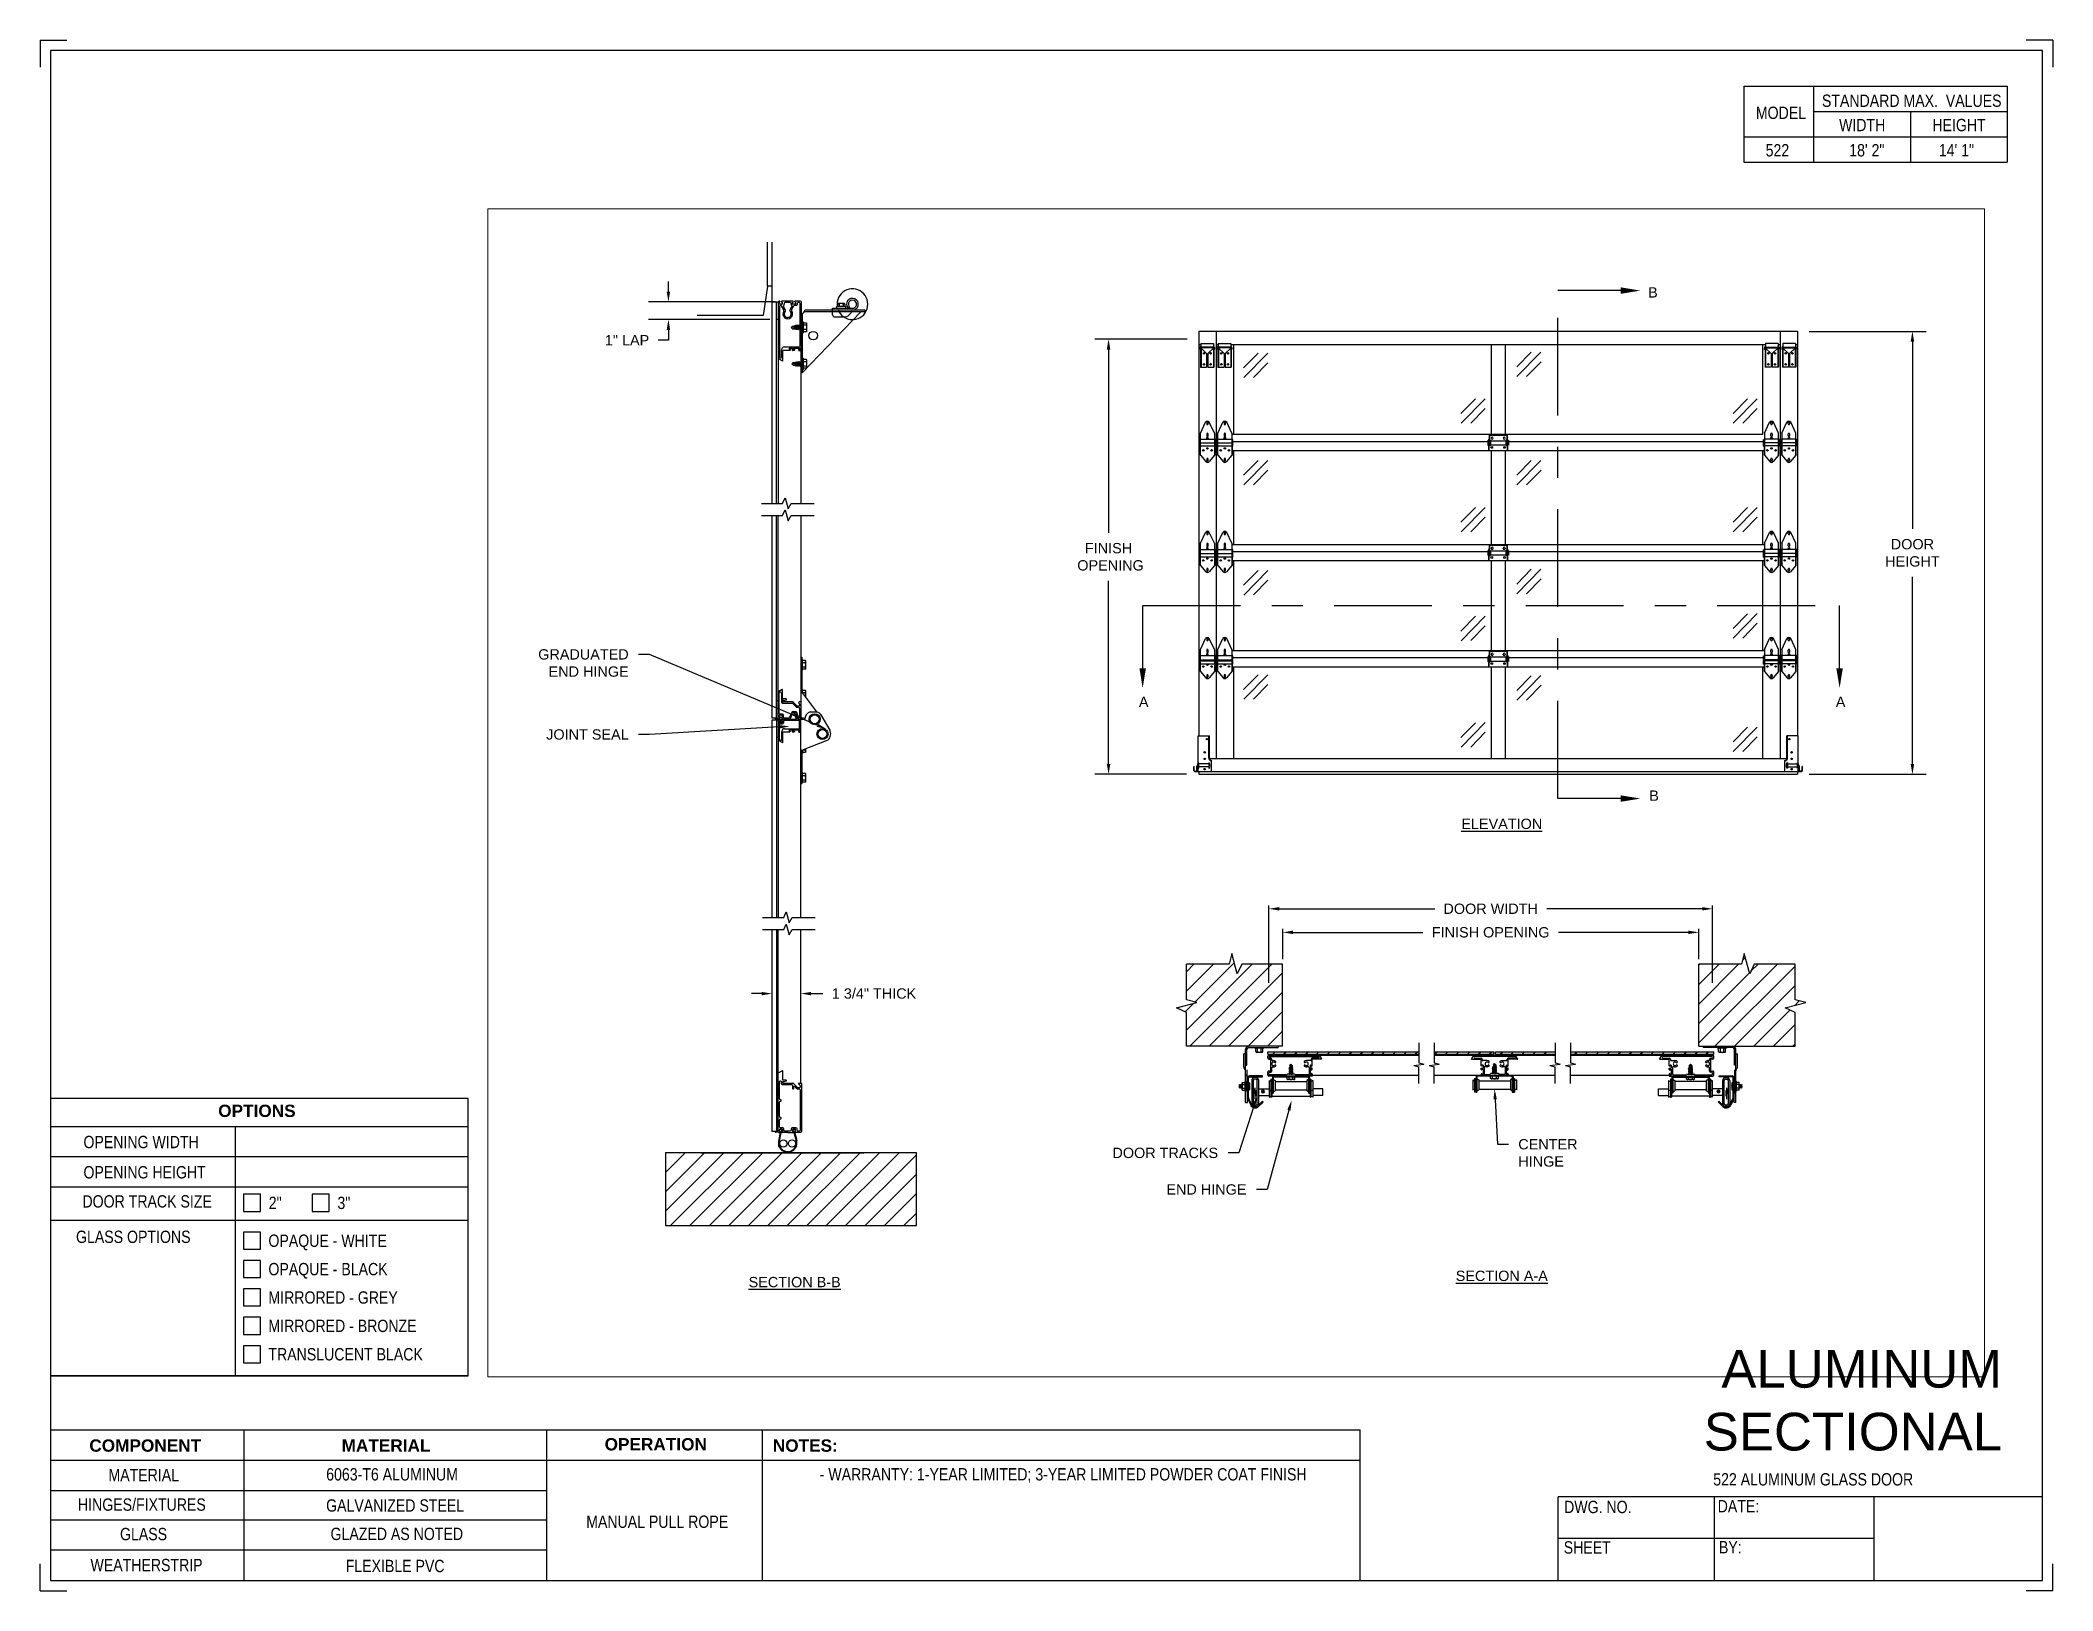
# Paper-space layout '522 MANUAL' of a CAD drawing. Header units: inches. Extents: x 0.1 to 10.9, y 0.1 to 8.4.
# The model-space entities are those that its viewports show. They can reach past a viewport. Long polylines and large blocks are cut down to what shows.
import ezdxf
from ezdxf import colors
from ezdxf.entities.mleader import LeaderData, LeaderLine
from ezdxf.math import Vec2, Vec3

# ---------------------------------------------------------------- set-up
doc = ezdxf.new("R2010")
doc.units = ezdxf.units.IN
doc.header["$LTSCALE"] = 0.25
doc.header["$MEASUREMENT"] = 0
doc.linetypes.add('CENTER', pattern=[2, 1.25, -0.25, 0.25, -0.25])
doc.linetypes.add('HIDDEN', pattern=[0.375, 0.25, -0.125])
for name, color, linetype in [('521', 7, 'Continuous'), ('ANNOTATIONS', 1, 'Continuous'), ('SECTION CUTS', 6, 'CENTER'), ('TITLE BLOCK', 7, 'Continuous')]:
    doc.layers.add(name, color=color, linetype=linetype)
doc.styles.add('ARIAL', font='arial.ttf', dxfattribs={"height": 0.09375})
doc.styles.add('CADdetails-DIMENSIONS', font='ARIALN.TTF', dxfattribs={"height": 2.38})
doc.styles.get("Standard").update_dxf_attribs({"font": 'romans.shx'})
doc.dimstyles.new('DIMSTYLE_5', dxfattribs={"dimtxt": 0.0625, "dimasz": 0.15, "dimexe": 0.18, "dimexo": 0.0625, "dimgap": 0.09, "dimtad": 0, "dimtih": 1, "dimtoh": 1, "dimdec": 5, "dimlfac": 8, "dimzin": 4, "dimdsep": 46, "dimtxsty": 'Standard', "dimcen": 0.09, "dimadec": 0, "dimazin": 0, "dimtp": 0.03125, "dimtm": 0.03125, "dimtfac": 1, "dimtdec": 5, "dimtofl": 0, "dimtmove": 0, "dimatfit": 3, "dimfxl": 1, "dimtolj": 1, "dimtzin": 4, "dimarcsym": 0})
doc.dimstyles.new('STANDARD$0', dxfattribs={"dimtxt": 0.09375, "dimasz": 0.09375, "dimexe": 0.03125, "dimexo": 0.046875, "dimgap": 0.09, "dimtad": 0, "dimtih": 1, "dimtoh": 1, "dimdec": 4, "dimzin": 0, "dimdsep": 46, "dimtxsty": 'ARIAL', "dimcen": 0.09, "dimadec": 0, "dimazin": 0, "dimtfac": 1, "dimtdec": 4, "dimtofl": 0, "dimtmove": 0, "dimatfit": 1, "dimfxl": 1, "dimtolj": 1, "dimtzin": 0, "dimarcsym": 0})

psp = doc.layouts.new('522 MANUAL')

# ---------------------------------------------------------------- texts
at = {"layer": 'TITLE BLOCK', "attachment_point": 2, "style": 'CADdetails-DIMENSIONS'}
for s, width, insert, char_height in [('MODEL', 0.28815, (9.45, 8.068), 0.0664), ('STANDARD MAX.  VALUES', 1.75949, (10.155, 8.133), 0.06641), ('WIDTH', 0.42908, (9.888, 8.002), 0.0664), ('HEIGHT', 0.42908, (10.41, 8.002), 0.0664), ('522', 0.29952, (9.431, 7.866), 0.0664)]:
    psp.add_mtext_dynamic_manual_height_columns(s, width=width, gutter_width=1.363, heights=[0], dxfattribs=dict(at, insert=insert, char_height=char_height))
at = {"layer": 'TITLE BLOCK', "style": 'CADdetails-DIMENSIONS'}
for s, insert, char_height, width, attachment_point in [('18\' 2"', (9.913, 7.866), 0.0664, 1.75949, 2), ('14\' 1"', (10.396, 7.866), 0.0664, 1.75949, 2), ('{\\fArial|b1|i0|c0|p34;OPTIONS}', (1.235, 2.689), 0.06641, 1.75949, 2), ('OPENING WIDTH', (0.3, 2.521), 0.06641, 1.30693, 1), ('OPENING HEIGHT', (0.3, 2.358), 0.06641, 1.30693, 1), ('\\pi0.09363;DOOR TRACK SIZE', (0.201, 2.201), 0.06641, 0.87483, 1), ('\\pt0.06641;2"', (1.299, 2.193), 0.06641, 1.23928, 1), ('\\pt0.06641;3"', (1.669, 2.193), 0.06641, 1.23928, 1), ('GLASS OPTIONS', (0.26, 2.01), 0.06641, 1.30693, 1), ('OPAQUE - WHITE', (1.297, 1.989), 0.06641, 1.53035, 1), ('OPAQUE - BLACK', (1.297, 1.836), 0.06641, 1.53035, 1), ('MIRRORED - GREY', (1.297, 1.683), 0.06641, 1.53035, 1), ('MIRRORED - BRONZE', (1.297, 1.53), 0.06641, 1.53035, 1), ('TRANSLUCENT BLACK', (1.297, 1.377), 0.06641, 1.53035, 1), ('\\A1;{\\fArial|b0|i0|c0|p34;ALUMINUM\\PSECTIONAL }', (10.642, 1.367), 0.20312, 2.03069, 3), ('{\\fArial|b1|i0|c0|p34;COMPONENT}', (0.633, 0.885), 0.06641, 1.75949, 2), ('{\\fArial|b1|i0|c0|p34;MATERIAL}', (1.931, 0.885), 0.06641, 1.75949, 2), ('{\\fArial|b1|i0|c0|p34;OPERATION}', (3.385, 0.892), 0.06641, 1.75949, 2), ('{\\fArial|b1|i0|c0|p34;NOTES:}', (4.191, 0.885), 0.06641, 1.75949, 2), ('MATERIAL', (0.625, 0.726), 0.0664, 1.75949, 2), (' 6063-T6 ALUMINUM', (1.953, 0.73), 0.06641, 1.75949, 2), ('- WARRANTY: 1-YEAR LIMITED; 3-YEAR LIMITED POWDER COAT FINISH', (5.581, 0.73), 0.06641, 3.14063, 2), ('522 ALUMINUM GLASS DOOR', (9.624, 0.703), 0.06641, 2.79915, 2), ('HINGES/FIXTURES', (0.615, 0.567), 0.06641, 1.75949, 2), ('GALVANIZED STEEL', (1.98, 0.562), 0.06641, 1.75949, 2), ('DWG. NO.', (8.463, 0.554), 0.0664, 1.75949, 2), ('DATE:', (9.221, 0.558), 0.0664, 1.75949, 2), ('\\P\\P MANUAL PULL ROPE', (3.382, 0.696), 0.06641, 1.04738, 2), ('GLASS', (0.624, 0.408), 0.0664, 1.75949, 2), ('GLAZED AS NOTED', (1.989, 0.409), 0.06641, 1.75949, 2), ('SHEET', (8.406, 0.336), 0.0664, 1.75949, 2), ('BY:', (9.177, 0.337), 0.0664, 1.75949, 2), ('WEATHERSTRIP', (0.64, 0.241), 0.06641, 1.75949, 2), ('FLEXIBLE PVC', (1.98, 0.236), 0.06641, 1.75949, 2)]:
    psp.add_mtext(s, dxfattribs=dict(at, insert=insert, char_height=char_height, width=width, attachment_point=attachment_point))

msp = doc.modelspace()

# ---------------------------------------------------------------- texts
at = {"layer": 'ANNOTATIONS', "char_height": 0.09375, "width": 1.3823677, "attachment_point": 2, "style": 'ARIAL'}
for s, insert in [('{\\LELEVATION}', (180.97487, 240.48713)), ('{\\LSECTION B-B}', (174.54992, 236.32395)), ('{\\LSECTION A-A}', (180.97487, 236.3807))]:
    msp.add_mtext(s, dxfattribs=dict(at, insert=insert))
at = {"layer": 'SECTION CUTS', "style": 'ARIAL'}
for s, p in [('B', (182.30439, 245.22082)), ('A', (177.67758, 241.50092)), ('A', (184.00981, 241.50092)), ('B', (182.31507, 240.64956))]:
    msp.add_text(s, height=0.09375, dxfattribs=at).set_placement(p)

# ---------------------------------------------------------------- blocks, each defined once
blk = doc.blocks.new('*D1')
at = {"layer": 'ANNOTATIONS', "color": 0, "lineweight": -2, "transparency": 16777216}
for p, q in [((183.769, 244.914), (184.831, 244.914)), ((184.706, 244.821), (184.706, 243.12)), ((184.706, 240.984), (184.706, 242.685)), ((183.769, 240.89), (184.831, 240.89))]:
    blk.add_line(p, q, dxfattribs=at)
at = {"layer": 'ANNOTATIONS', "color": 0, "transparency": 16777216}
for points in [[(184.69, 244.821), (184.722, 244.821), (184.706, 244.914)], [(184.69, 240.984), (184.722, 240.984), (184.706, 240.89)]]:
    blk.add_solid(points, dxfattribs=at)
at = {"layer": 'defpoints', "color": 0, "transparency": 16777216}
for p in [(183.663, 244.914), (183.663, 240.89), (184.706, 240.89)]:
    blk.add_point(p, dxfattribs=at)
at = {"layer": 'ANNOTATIONS', "color": 0, "transparency": 16777216, "insert": (184.706, 242.902), "char_height": 0.0938, "attachment_point": 5, "style": 'ARIAL'}
blk.add_mtext('\\A1;DOOR\\PHEIGHT', dxfattribs=at)
blk = doc.blocks.new('*D2')
at = {"layer": 'ANNOTATIONS', "color": 0, "lineweight": -2, "transparency": 16777216}
for p, q in [((178.115, 244.843), (177.277, 244.843)), ((177.402, 244.749), (177.402, 243.084)), ((177.402, 240.984), (177.402, 242.649)), ((178.11, 240.89), (177.277, 240.89))]:
    blk.add_line(p, q, dxfattribs=at)
at = {"layer": 'ANNOTATIONS', "color": 0, "transparency": 16777216}
for points in [[(177.386, 244.749), (177.418, 244.749), (177.402, 244.843)], [(177.386, 240.984), (177.418, 240.984), (177.402, 240.89)]]:
    blk.add_solid(points, dxfattribs=at)
at = {"layer": 'defpoints', "color": 0, "transparency": 16777216}
for p in [(178.221, 244.843), (177.402, 240.89), (178.216, 240.89)]:
    blk.add_point(p, dxfattribs=at)
at = {"layer": 'ANNOTATIONS', "color": 0, "transparency": 16777216, "insert": (177.402, 242.866), "char_height": 0.0938, "attachment_point": 5, "style": 'ARIAL'}
blk.add_mtext('\\A1;FINISH\\P OPENING', dxfattribs=at)
blk = doc.blocks.new('*D3')
at = {"layer": 'ANNOTATIONS', "color": 0, "lineweight": -2, "transparency": 16777216}
for p, q in [((178.984, 239.212), (178.984, 239.485)), ((179.078, 239.454), (180.259, 239.454)), ((182.671, 239.454), (181.49, 239.454)), ((182.765, 239.212), (182.765, 239.485))]:
    blk.add_line(p, q, dxfattribs=at)
at = {"layer": 'ANNOTATIONS', "color": 0, "transparency": 16777216}
for points in [[(179.078, 239.47), (179.078, 239.439), (178.984, 239.454)], [(182.671, 239.47), (182.671, 239.439), (182.765, 239.454)]]:
    blk.add_solid(points, dxfattribs=at)
at = {"layer": 'defpoints', "color": 0, "transparency": 16777216}
for p in [(182.765, 239.454), (178.984, 239.165), (182.765, 239.165)]:
    blk.add_point(p, dxfattribs=at)
at = {"layer": 'ANNOTATIONS', "color": 0, "transparency": 16777216, "insert": (180.874, 239.454), "char_height": 0.09375, "attachment_point": 5, "style": 'ARIAL'}
blk.add_mtext('\\A1;FINISH OPENING', dxfattribs=at)
blk = doc.blocks.new('*D4')
at = {"layer": 'ANNOTATIONS', "color": 0, "lineweight": -2, "transparency": 16777216}
for p, q in [((178.859, 238.997), (178.859, 239.699)), ((178.953, 239.668), (180.366, 239.668)), ((182.796, 239.668), (181.383, 239.668)), ((182.89, 238.997), (182.89, 239.699))]:
    blk.add_line(p, q, dxfattribs=at)
at = {"layer": 'ANNOTATIONS', "color": 0, "transparency": 16777216}
for points in [[(178.953, 239.684), (178.953, 239.653), (178.859, 239.668)], [(182.796, 239.684), (182.796, 239.653), (182.89, 239.668)]]:
    blk.add_solid(points, dxfattribs=at)
at = {"layer": 'defpoints', "color": 0, "transparency": 16777216}
for p in [(178.859, 239.668), (178.859, 238.95), (182.89, 238.95)]:
    blk.add_point(p, dxfattribs=at)
at = {"layer": 'ANNOTATIONS', "color": 0, "transparency": 16777216, "insert": (180.874, 239.668), "char_height": 0.09375, "attachment_point": 5, "style": 'ARIAL'}
blk.add_mtext('\\A1;DOOR WIDTH', dxfattribs=at)
blk = doc.blocks.new('*D5')
at = {"layer": 'ANNOTATIONS', "color": 0, "lineweight": -2, "transparency": 16777216}
for p, q in [((174.25, 238.898), (174.157, 238.898)), ((174.344, 238.866), (174.344, 238.929)), ((174.606, 238.915), (174.606, 238.929)), ((174.699, 238.898), (174.805, 238.898))]:
    blk.add_line(p, q, dxfattribs=at)
at = {"layer": 'ANNOTATIONS', "color": 0, "transparency": 16777216}
for points in [[(174.25, 238.913), (174.25, 238.882), (174.344, 238.898)], [(174.699, 238.913), (174.699, 238.882), (174.606, 238.898)]]:
    blk.add_solid(points, dxfattribs=at)
at = {"layer": 'defpoints', "color": 0, "transparency": 16777216}
for p in [(174.344, 238.82), (174.606, 238.898), (174.606, 238.868)]:
    blk.add_point(p, dxfattribs=at)
at = {"layer": 'ANNOTATIONS', "color": 0, "transparency": 16777216, "insert": (175.271, 238.898), "char_height": 0.09375, "attachment_point": 5, "style": 'ARIAL'}
blk.add_mtext('\\A1;1 3/4" THICK', dxfattribs=at)
blk = doc.blocks.new('*D6')
at = {"layer": 'ANNOTATIONS', "color": 0, "lineweight": -2, "transparency": 16777216}
for p, q in [((173.403, 245.275), (173.403, 245.368)), ((174.374, 245.181), (173.223, 245.181)), ((174.325, 245.022), (173.223, 245.022)), ((173.403, 244.928), (173.403, 244.834)), ((173.403, 244.834), (173.309, 244.834))]:
    blk.add_line(p, q, dxfattribs=at)
at = {"layer": 'ANNOTATIONS', "color": 0, "transparency": 16777216}
for points in [[(173.387, 245.275), (173.418, 245.275), (173.403, 245.181)], [(173.387, 244.928), (173.418, 244.928), (173.403, 245.022)]]:
    blk.add_solid(points, dxfattribs=at)
at = {"layer": 'defpoints', "color": 0, "transparency": 16777216}
for p in [(174.437, 245.181), (173.403, 245.022), (174.388, 245.022)]:
    blk.add_point(p, dxfattribs=at)
at = {"layer": 'ANNOTATIONS', "color": 0, "transparency": 16777216, "insert": (173.027, 244.834), "char_height": 0.0938, "attachment_point": 5, "style": 'ARIAL'}
blk.add_mtext('\\A1;1" LAP', dxfattribs=at)
blk = doc.blocks.new('JOINT-SEAL')
for p, q in [((-0.06, -0.08), (-0.03, -0.02)), ((-0.05, -0.1), (-0.04, -0.1)), ((-0.03, -0.11), (-0.03, -0.13)), ((0.06, -0.08), (0.03, -0.02)), ((0.03, -0.11), (0.03, -0.13)), ((0.05, -0.1), (0.04, -0.1))]:
    blk.add_line(p, q)
blk.add_circle((0, -0.24), 0.0725)
for centre, radius, start, end in [((0, -0.24), 0.0925, 119.3272, 60.6728), ((-0.05, -0.09), 0.0125, 150, 270), ((-0.06, -0.13), 0.03, 299.3272, 0), ((-0.04, -0.11), 0.01, 0, 90), ((0, -0.03), 0.03, 30, 150), ((0.04, -0.11), 0.01, 90, 180), ((0.06, -0.13), 0.03, 180, 240.6728), ((0.05, -0.09), 0.0125, 270, 30)]:
    blk.add_arc(centre, radius, start, end)

# ---------------------------------------------------------------- dimensions: what is measured, and where the dimension line sits
at = {"layer": 'ANNOTATIONS'}
dim = msp.add_linear_dim(base=(173.40273, 245.02159), p1=(174.43696, 245.18076), p2=(174.38756, 245.02159), angle=270, text='1" LAP', dimstyle='DIMSTYLE_5', override={"dimtxt": 0.08, "dimasz": 0.09375, "dimdec": 3, "dimlunit": 4, "dimtxsty": 'ARIAL'}, dxfattribs=at)
dim.commit()
dim.dimension.update_dxf_attribs({"geometry": '*D6', "text_midpoint": (173.02732, 244.83409), "dimtype": 160})
for base, p1, p2, text, picture, middle in [((184.70588, 240.89001), (183.66278, 244.91442), (183.66278, 240.89001), 'DOOR\\PHEIGHT', '*D1', (184.70588, 242.90221)), ((177.40199, 240.89001), (178.22121, 244.84286), (178.21621, 240.89001), 'FINISH\\P OPENING', '*D2', (177.40199, 242.86643))]:
    dim = msp.add_linear_dim(base=base, p1=p1, p2=p2, angle=90, text=text, dimstyle='STANDARD$0', override={"dimexe": 0.125, "dimexo": 0.10625, "dimcen": 0.153, "dimtmove": 1}, dxfattribs=at)
    dim.commit()
    dim.dimension.update_dxf_attribs({"geometry": picture, "text_midpoint": middle})
for base, p1, p2, text, picture, middle in [((178.85887, 239.66817), (182.89012, 238.9503), (178.85887, 238.9503), 'DOOR WIDTH', '*D4', (180.8745, 239.66817)), ((182.76512, 239.45423), (178.98387, 239.16523), (182.76512, 239.16523), 'FINISH OPENING', '*D3', (180.8745, 239.45423))]:
    dim = msp.add_linear_dim(base=base, p1=p1, p2=p2, text=text, dimstyle='STANDARD$0', dxfattribs=at)
    dim.commit()
    dim.dimension.update_dxf_attribs({"geometry": picture, "text_midpoint": middle})
dim = msp.add_linear_dim(base=(174.60571, 238.89775), p1=(174.34415, 238.81956), p2=(174.60571, 238.86801), text='1 3/4" THICK', dimstyle='STANDARD$0', dxfattribs=at)
dim.commit()
dim.dimension.update_dxf_attribs({"geometry": '*D5', "text_midpoint": (175.27148, 238.89775), "dimtype": 160})

# ---------------------------------------------------------------- hatches: boundary and pattern name
at = {"layer": '521'}
h = msp.add_hatch(dxfattribs=at)
h.set_pattern_fill('ANSI31', color=256)
h.paths.add_polyline_path([(178.98387, 239.16523), (178.61238, 239.16523), (178.57151, 239.07603), (178.52123, 239.26144), (178.49637, 239.16523), (178.10887, 239.16523), (178.10887, 238.84267), (178.20508, 238.81781), (178.01967, 238.76753), (178.10887, 238.72666), (178.10887, 238.42011), (178.98387, 238.42011)])
h.paths.add_polyline_path([(183.64012, 238.72666), (183.55092, 238.76753), (183.73633, 238.81781), (183.64012, 238.84267), (183.64012, 239.16523), (183.26863, 239.16523), (183.22776, 239.07603), (183.17748, 239.26144), (183.15262, 239.16523), (182.76512, 239.16523), (182.76512, 238.42011), (183.64012, 238.42011)])
h = msp.add_hatch(dxfattribs=at)
h.set_pattern_fill('ANSI31', color=256, style=0)
h.set_pattern_definition([(45, (-1.22534, 0.27105), (-0.08838835, 0.08838835), [])])
h.paths.add_polyline_path([(175.65692, 237.45511), (173.37495, 237.45511), (173.37495, 236.79023), (175.65692, 236.79023)])

# ---------------------------------------------------------------- linework, layer by layer
for p, q in [((174.30397, 245.32378), (174.30397, 245.72347)), ((174.34337, 245.72347), (174.34337, 243.35146)), ((174.30397, 245.32378), (174.26225, 245.05959)), ((174.34337, 245.32378), (174.30397, 245.32378)), ((174.26225, 245.05959), (173.66433, 245.05959)), ((174.39899, 245.17936), (174.34337, 245.17936)), ((174.38337, 243.35146), (174.38337, 245.17936)), ((174.39899, 245.17967), (174.39899, 243.35146)), ((174.40785, 245.16131), (174.40785, 245.17842)), ((174.41336, 245.18936), (174.40868, 245.18936)), ((174.4091, 245.17967), (174.41149, 245.17967)), ((174.43453, 245.16006), (174.4091, 245.16006)), ((174.41149, 245.14069), (174.41149, 244.68054)), ((174.41461, 245.1828), (174.41461, 245.18811)), ((174.42197, 245.15038), (174.42118, 245.15038)), ((174.42901, 245.1828), (174.42901, 245.18811)), ((174.48532, 245.18936), (174.43026, 245.18936)), ((174.45148, 245.10894), (174.43036, 245.14553)), ((174.43453, 245.17967), (174.43214, 245.17967)), ((174.43578, 245.17842), (174.43578, 245.16131)), ((174.46674, 245.10751), (174.44834, 245.13939)), ((174.45524, 245.16717), (174.45524, 245.16006)), ((174.50884, 245.17686), (174.46493, 245.17686)), ((174.48688, 245.1878), (174.48532, 245.18936)), ((174.48688, 245.03937), (174.48532, 245.04093)), ((174.48688, 245.1878), (174.48845, 245.18936)), ((174.48688, 245.03937), (174.48845, 245.04093)), ((174.53654, 245.18936), (174.48845, 245.18936)), ((174.50702, 245.10751), (174.52543, 245.13939)), ((174.51853, 245.16006), (174.51853, 245.16717)), ((174.52228, 245.10894), (174.54341, 245.14553)), ((174.53103, 245.16131), (174.53103, 245.17842)), ((174.53228, 245.17967), (174.53467, 245.17967)), ((174.55771, 245.16006), (174.53228, 245.16006)), ((174.53779, 245.1828), (174.53779, 245.18811)), ((174.56661, 245.15038), (174.5518, 245.15038)), ((174.55219, 245.1828), (174.55219, 245.18811)), ((174.60227, 245.18936), (174.55344, 245.18936)), ((174.55771, 245.17967), (174.55532, 245.17967)), ((174.55896, 245.17842), (174.55896, 245.16131)), ((174.57146, 245.16717), (174.57146, 245.15522)), ((174.58977, 245.17686), (174.58115, 245.17686)), ((174.59946, 244.78303), (174.59946, 245.16717)), ((174.61196, 244.74139), (174.61196, 245.17967)), ((175.15259, 245.09046), (174.62228, 244.5414)), ((174.62228, 244.5414), (174.62228, 245.07525)), ((175.14468, 245.09046), (174.63749, 245.09046)), ((175.19165, 245.10703), (174.64155, 245.10703)), ((174.894, 245.12387), (175.07478, 245.12387)), ((174.894, 245.06449), (174.894, 245.12387)), ((174.91275, 245.04574), (174.99665, 245.04574)), ((175.01075, 245.13942), (174.93349, 245.13942)), ((174.93853, 245.15934), (174.93853, 245.13942)), ((174.99634, 245.16871), (174.9479, 245.16871)), ((174.95454, 245.15934), (174.95454, 245.13942)), ((174.9897, 245.15934), (174.9897, 245.13942)), ((175.00571, 245.15934), (175.00571, 245.13942)), ((175.04803, 245.13543), (175.03574, 245.12387)), ((175.19165, 245.09046), (175.15259, 245.09046)), ((175.19165, 245.09046), (175.19165, 245.10703)), ((174.39899, 245.02311), (174.38337, 245.02311)), ((174.53023, 244.96223), (174.51802, 244.95002)), ((174.53023, 244.93782), (174.51802, 244.95002)), ((174.53023, 244.96223), (174.55088, 244.96223)), ((174.53023, 244.93782), (174.54917, 244.93782)), ((174.62529, 244.99885), (174.62373, 244.99595)), ((174.62529, 244.99595), (174.62373, 244.98752)), ((174.62373, 244.99595), (174.62529, 244.99595)), ((174.62529, 244.98752), (174.62373, 244.97456)), ((174.62373, 244.98752), (174.62529, 244.98752)), ((174.62529, 244.97456), (174.62373, 244.95864)), ((174.62373, 244.97456), (174.62529, 244.97456)), ((174.62529, 244.95864), (174.62373, 244.94168)), ((174.62373, 244.95864), (174.62529, 244.95864)), ((174.62373, 244.94168), (174.62529, 244.94168)), ((174.62529, 244.94168), (174.62373, 244.92573)), ((174.62529, 244.92573), (174.62373, 244.91271)), ((174.62373, 244.92573), (174.62529, 244.92573)), ((174.62373, 244.91271), (174.62529, 244.91271)), ((174.62529, 244.91271), (174.62373, 244.90419)), ((174.62529, 244.90419), (174.62373, 244.9012)), ((174.62373, 244.90419), (174.62529, 244.90419)), ((174.63105, 244.9012), (174.62373, 244.9012)), ((174.63105, 244.99885), (174.62529, 244.99885)), ((174.63105, 244.9012), (174.63105, 244.99885)), ((174.6573, 244.98948), (174.63105, 244.98948)), ((174.6573, 244.96975), (174.63105, 244.96975)), ((174.6573, 244.9303), (174.63105, 244.9303)), ((174.6573, 244.91057), (174.63105, 244.91057)), ((174.66035, 244.98419), (174.6573, 244.98948)), ((174.66035, 244.91585), (174.6573, 244.91057)), ((174.66035, 244.91585), (174.66035, 244.98419)), ((178.22121, 244.91442), (178.22121, 241.23942)), ((178.22121, 244.91442), (183.66278, 244.91442)), ((178.37901, 244.91442), (178.37901, 241.03317)), ((183.50498, 244.91442), (183.50498, 241.03317)), ((183.66278, 244.91442), (183.66278, 241.23942)), ((174.43044, 244.68054), (174.43044, 244.74709)), ((174.44294, 244.64465), (174.44294, 244.73889)), ((174.48532, 244.74014), (174.44419, 244.74014)), ((174.45669, 244.77334), (174.48376, 244.77334)), ((174.48688, 244.77022), (174.48376, 244.77334)), ((174.48688, 244.7417), (174.48532, 244.74014)), ((174.48688, 244.77022), (174.49001, 244.77334)), ((174.48688, 244.7417), (174.48845, 244.74014)), ((174.50596, 244.74014), (174.48845, 244.74014)), ((174.49001, 244.77334), (174.58977, 244.77334)), ((174.50102, 244.75959), (174.50102, 244.75077)), ((174.50227, 244.76084), (174.52946, 244.76084)), ((174.50227, 244.74952), (174.50993, 244.74952)), ((174.51101, 244.74764), (174.50704, 244.74077)), ((174.53071, 244.74139), (174.53071, 244.75959)), ((174.54502, 244.74014), (174.53196, 244.74014)), ((174.54009, 244.75959), (174.54009, 244.75077)), ((174.54134, 244.76084), (174.60134, 244.76084)), ((174.54134, 244.74952), (174.54899, 244.74952)), ((174.55007, 244.74764), (174.54611, 244.74077)), ((174.58478, 244.74764), (174.58875, 244.74077)), ((174.58587, 244.74952), (174.60134, 244.74952)), ((174.58984, 244.74014), (174.61071, 244.74014)), ((174.60259, 244.75959), (174.60259, 244.75077)), ((174.60571, 244.74014), (174.60571, 243.35146)), ((174.62529, 244.66682), (174.62373, 244.66392)), ((174.63105, 244.66682), (174.62529, 244.66682)), ((174.63105, 244.56916), (174.63105, 244.66682)), ((178.22121, 244.79567), (178.24068, 244.79567)), ((178.23164, 244.76626), (178.2311, 244.75101)), ((178.2365, 244.75082), (178.2311, 244.75101)), ((178.23703, 244.76607), (178.2365, 244.75082)), ((178.23743, 244.76062), (178.23743, 244.58942)), ((178.24068, 244.80472), (178.35618, 244.80472)), ((178.24068, 244.80472), (178.24068, 244.77042)), ((178.35534, 244.77042), (178.24153, 244.77042)), ((178.24273, 244.76062), (178.24273, 244.58942)), ((178.29343, 244.71442), (178.24273, 244.76032)), ((178.29343, 244.71442), (178.29343, 244.58942)), ((178.30343, 244.71442), (178.35413, 244.76032)), ((178.30343, 244.71442), (178.30343, 244.58942)), ((178.35413, 244.76062), (178.35413, 244.58942)), ((178.35618, 244.80472), (178.35618, 244.77042)), ((178.35943, 244.76062), (178.35943, 244.58942)), ((178.35984, 244.76607), (178.36037, 244.75082)), ((178.36037, 244.75082), (178.36577, 244.75101)), ((178.36523, 244.76626), (178.36577, 244.75101)), ((178.37901, 244.79567), (178.39848, 244.79567)), ((178.38944, 244.76626), (178.3889, 244.75101)), ((178.3943, 244.75082), (178.3889, 244.75101)), ((178.39483, 244.76607), (178.3943, 244.75082)), ((178.39523, 244.76062), (178.39523, 244.58942)), ((178.39848, 244.80472), (178.51398, 244.80472)), ((178.39848, 244.80472), (178.39848, 244.77042)), ((178.51314, 244.77042), (178.39933, 244.77042)), ((178.40053, 244.76062), (178.40053, 244.58942)), ((178.45123, 244.71442), (178.40053, 244.76032)), ((178.45123, 244.71442), (178.45123, 244.58942)), ((178.46123, 244.71442), (178.51193, 244.76032)), ((178.46123, 244.71442), (178.46123, 244.58942)), ((178.51193, 244.76062), (178.51193, 244.58942)), ((178.51398, 244.80472), (178.51398, 244.77042)), ((178.51398, 244.79567), (183.37001, 244.79567)), ((178.51723, 244.76062), (178.51723, 244.58942)), ((178.51764, 244.76607), (178.51817, 244.75082)), ((178.51817, 244.75082), (178.52357, 244.75101)), ((178.52303, 244.76626), (178.52357, 244.75101)), ((178.53681, 244.79567), (178.53681, 243.97919)), ((178.62887, 244.58226), (178.75995, 244.7159)), ((178.62973, 244.49388), (178.84833, 244.71675)), ((180.87817, 244.79567), (180.87817, 243.97919)), ((181.00582, 244.79567), (181.00582, 243.97919)), ((181.11136, 244.59198), (181.24244, 244.72562)), ((181.11222, 244.5036), (181.33082, 244.72648)), ((183.34718, 243.97919), (183.34718, 244.79567)), ((183.36096, 244.76626), (183.36043, 244.75101)), ((183.36583, 244.75082), (183.36043, 244.75101)), ((183.36636, 244.76607), (183.36583, 244.75082)), ((183.36676, 244.76062), (183.36676, 244.58942)), ((183.48551, 244.80472), (183.37001, 244.80472)), ((183.37001, 244.80472), (183.37001, 244.77042)), ((183.37086, 244.77042), (183.48467, 244.77042)), ((183.37206, 244.76062), (183.37206, 244.58942)), ((183.42276, 244.71442), (183.37206, 244.76032)), ((183.42276, 244.71442), (183.42276, 244.58942)), ((183.43276, 244.71442), (183.48346, 244.76032)), ((183.43276, 244.71442), (183.43276, 244.58942)), ((183.48346, 244.76062), (183.48346, 244.58942)), ((183.48551, 244.80472), (183.48551, 244.77042)), ((183.48551, 244.79567), (183.50498, 244.79567)), ((183.48876, 244.76062), (183.48876, 244.58942)), ((183.48916, 244.76607), (183.4897, 244.75082)), ((183.4897, 244.75082), (183.49509, 244.75101)), ((183.49456, 244.76626), (183.49509, 244.75101)), ((183.51876, 244.76626), (183.51823, 244.75101)), ((183.52363, 244.75082), (183.51823, 244.75101)), ((183.52416, 244.76607), (183.52363, 244.75082)), ((183.52456, 244.76062), (183.52456, 244.58942)), ((183.64331, 244.80472), (183.52781, 244.80472)), ((183.52781, 244.80472), (183.52781, 244.77042)), ((183.52866, 244.77042), (183.64247, 244.77042)), ((183.52986, 244.76062), (183.52986, 244.58942)), ((183.58056, 244.71442), (183.52986, 244.76032)), ((183.58056, 244.71442), (183.58056, 244.58942)), ((183.59056, 244.71442), (183.64126, 244.76032)), ((183.59056, 244.71442), (183.59056, 244.58942)), ((183.64126, 244.76062), (183.64126, 244.58942)), ((183.64331, 244.80472), (183.64331, 244.77042)), ((183.64331, 244.79567), (183.66278, 244.79567)), ((183.64656, 244.76062), (183.64656, 244.58942)), ((183.64696, 244.76607), (183.6475, 244.75082)), ((183.6475, 244.75082), (183.65289, 244.75101)), ((183.65236, 244.76626), (183.65289, 244.75101)), ((174.40256, 244.6656), (174.40024, 244.6656)), ((174.44106, 244.64357), (174.40319, 244.66543)), ((174.53648, 244.6302), (174.52428, 244.61799)), ((174.53648, 244.60579), (174.52428, 244.61799)), ((174.53648, 244.6302), (174.55713, 244.6302)), ((174.53648, 244.60579), (174.55542, 244.60579)), ((174.60571, 244.5414), (174.62228, 244.5414)), ((174.62373, 244.66392), (174.62529, 244.66392)), ((174.62529, 244.66392), (174.62373, 244.65548)), ((174.62373, 244.65548), (174.62529, 244.65548)), ((174.62529, 244.65548), (174.62373, 244.64252)), ((174.62373, 244.64252), (174.62529, 244.64252)), ((174.62529, 244.64252), (174.62373, 244.6266)), ((174.62373, 244.6266), (174.62529, 244.6266)), ((174.62529, 244.6266), (174.62373, 244.60965)), ((174.62529, 244.60965), (174.62373, 244.5937)), ((174.62373, 244.60965), (174.62529, 244.60965)), ((174.62373, 244.5937), (174.62529, 244.5937)), ((174.62529, 244.5937), (174.62373, 244.58068)), ((174.62529, 244.58068), (174.62373, 244.57216)), ((174.62373, 244.58068), (174.62529, 244.58068)), ((174.62373, 244.57216), (174.62529, 244.57216)), ((174.62529, 244.57216), (174.62373, 244.56916)), ((174.63105, 244.56916), (174.62373, 244.56916)), ((174.6573, 244.65745), (174.63105, 244.65745)), ((174.6573, 244.63772), (174.63105, 244.63772)), ((174.6573, 244.59827), (174.63105, 244.59827)), ((174.6573, 244.57854), (174.63105, 244.57854)), ((174.66035, 244.65216), (174.6573, 244.65745)), ((174.66035, 244.58382), (174.6573, 244.57854)), ((174.66035, 244.58382), (174.66035, 244.65216)), ((178.23743, 244.58942), (178.29343, 244.58942)), ((178.30343, 244.58942), (178.35943, 244.58942)), ((178.39523, 244.58942), (178.45123, 244.58942)), ((178.46123, 244.58942), (178.51723, 244.58942)), ((178.71811, 244.49473), (178.84919, 244.62837)), ((181.2006, 244.50446), (181.33168, 244.63809)), ((183.42276, 244.58942), (183.36676, 244.58942)), ((183.48876, 244.58942), (183.43276, 244.58942)), ((183.58056, 244.58942), (183.52456, 244.58942)), ((183.64656, 244.58942), (183.59056, 244.58942)), ((180.60377, 244.16748), (180.73484, 244.30112)), ((180.60462, 244.0791), (180.82323, 244.30198)), ((183.07582, 244.16748), (183.20689, 244.30112)), ((183.07667, 244.0791), (183.29528, 244.30198)), ((180.69301, 244.07995), (180.82408, 244.21359)), ((183.16506, 244.07995), (183.29613, 244.21359)), ((178.23355, 243.78802), (178.23355, 243.93879)), ((178.23355, 243.93879), (178.2381, 243.93879)), ((178.2381, 243.98942), (178.28358, 244.08788)), ((178.2381, 243.78802), (178.2381, 243.98942)), ((178.29398, 244.08589), (178.29398, 244.07414)), ((178.29398, 243.98257), (178.29398, 243.96457)), ((178.30723, 244.07414), (178.30723, 244.08589)), ((178.30723, 243.96457), (178.30723, 243.98257)), ((178.3631, 243.98942), (178.31763, 244.08788)), ((178.3631, 243.98942), (178.3631, 243.78802)), ((178.3631, 243.93879), (178.36765, 243.93879)), ((178.36765, 243.93879), (178.36765, 243.78802)), ((178.39135, 243.78802), (178.39135, 243.93879)), ((178.39135, 243.93879), (178.3959, 243.93879)), ((178.3959, 243.98942), (178.44138, 244.08788)), ((178.3959, 243.78802), (178.3959, 243.98942)), ((178.45178, 244.08589), (178.45178, 244.07414)), ((178.45178, 243.98257), (178.45178, 243.96457)), ((178.46503, 244.07414), (178.46503, 244.08589)), ((178.46503, 243.96457), (178.46503, 243.98257)), ((178.5209, 243.98942), (178.47543, 244.08788)), ((178.5209, 243.98942), (178.5209, 243.78802)), ((178.5209, 243.97919), (183.34718, 243.97919)), ((178.5209, 243.93879), (178.52545, 243.93879)), ((178.52545, 243.93879), (178.52545, 243.78802)), ((180.85897, 243.97198), (180.85897, 243.87073)), ((180.85897, 243.97198), (181.02503, 243.97198)), ((180.86328, 243.97198), (180.86328, 243.87073)), ((180.87959, 243.9453), (180.87959, 243.94242)), ((180.89622, 243.94242), (180.89622, 243.9453)), ((180.98778, 243.94242), (180.98778, 243.9453)), ((181.0044, 243.9453), (181.0044, 243.94242)), ((181.02072, 243.97198), (181.02072, 243.87073)), ((181.02503, 243.97198), (181.02503, 243.87073)), ((183.35854, 243.93879), (183.35854, 243.78802)), ((183.36309, 243.93879), (183.35854, 243.93879)), ((183.36309, 243.98942), (183.40857, 244.08788)), ((183.36309, 243.98942), (183.36309, 243.78802)), ((183.41897, 244.07414), (183.41897, 244.08589)), ((183.41897, 243.96457), (183.41897, 243.98257)), ((183.43222, 244.08589), (183.43222, 244.07414)), ((183.43222, 243.98257), (183.43222, 243.96457)), ((183.48809, 243.98942), (183.44261, 244.08788)), ((183.48809, 243.78802), (183.48809, 243.98942)), ((183.49264, 243.93879), (183.48809, 243.93879)), ((183.49264, 243.78802), (183.49264, 243.93879)), ((183.51634, 243.93879), (183.51634, 243.78802)), ((183.52089, 243.93879), (183.51634, 243.93879)), ((183.52089, 243.98942), (183.56637, 244.08788)), ((183.52089, 243.98942), (183.52089, 243.78802)), ((183.57677, 244.07414), (183.57677, 244.08589)), ((183.57677, 243.96457), (183.57677, 243.98257)), ((183.59002, 244.08589), (183.59002, 244.07414)), ((183.59002, 243.98257), (183.59002, 243.96457)), ((183.64589, 243.98942), (183.60041, 244.08788)), ((183.64589, 243.78802), (183.64589, 243.98942)), ((183.65044, 243.93879), (183.64589, 243.93879)), ((183.65044, 243.78802), (183.65044, 243.93879)), ((178.22855, 243.8699), (178.22855, 243.93144)), ((178.22855, 243.93144), (178.23355, 243.92817)), ((178.22855, 243.90395), (178.23355, 243.90068)), ((178.22855, 243.8699), (178.23355, 243.87318)), ((178.23355, 243.78802), (178.2381, 243.78802)), ((178.2381, 243.93379), (178.3631, 243.93379)), ((178.2381, 243.90227), (178.3631, 243.90227)), ((178.2381, 243.87318), (178.3631, 243.87318)), ((178.2381, 243.78802), (178.28622, 243.73049)), ((178.29398, 243.75369), (178.29398, 243.74194)), ((178.30723, 243.74194), (178.30723, 243.75369)), ((178.3631, 243.78802), (178.31499, 243.73049)), ((178.3631, 243.78802), (178.36765, 243.78802)), ((178.37265, 243.93144), (178.36765, 243.92817)), ((178.37265, 243.90395), (178.36765, 243.90068)), ((178.37265, 243.8699), (178.36765, 243.87318)), ((178.37265, 243.8699), (178.37265, 243.93144)), ((178.38635, 243.8699), (178.38635, 243.93144)), ((178.38635, 243.93144), (178.39135, 243.92817)), ((178.38635, 243.90395), (178.39135, 243.90068)), ((178.38635, 243.8699), (178.39135, 243.87318)), ((178.39135, 243.78802), (178.3959, 243.78802)), ((178.3959, 243.93379), (178.5209, 243.93379)), ((178.3959, 243.90227), (178.5209, 243.90227)), ((178.3959, 243.87318), (178.5209, 243.87318)), ((178.3959, 243.78802), (178.44402, 243.73049)), ((178.45178, 243.75369), (178.45178, 243.74194)), ((178.46503, 243.74194), (178.46503, 243.75369)), ((178.5209, 243.78802), (178.47279, 243.73049)), ((178.5209, 243.78802), (178.52545, 243.78802)), ((178.53045, 243.93144), (178.52545, 243.92817)), ((178.53045, 243.90395), (178.52545, 243.90068)), ((178.53045, 243.8699), (178.52545, 243.87318)), ((178.52545, 243.83198), (183.35854, 243.83198)), ((178.53045, 243.8699), (178.53045, 243.93144)), ((178.53045, 243.91442), (180.84744, 243.91442)), ((178.53681, 243.83198), (178.53681, 242.97919)), ((180.84744, 243.92436), (180.85369, 243.92027)), ((180.84744, 243.92436), (180.84744, 243.87961)), ((180.84744, 243.87961), (180.85369, 243.8837)), ((180.85369, 243.93323), (180.85369, 243.83198)), ((180.858, 243.93323), (180.85369, 243.93323)), ((180.858, 243.93323), (180.858, 243.83198)), ((180.86328, 243.87073), (180.85897, 243.87073)), ((180.86765, 243.92458), (180.87203, 243.92458)), ((180.86765, 243.87939), (180.87203, 243.87939)), ((180.87203, 243.92458), (180.87203, 243.87939)), ((180.87203, 243.92027), (181.01197, 243.92027)), ((180.87203, 243.8837), (181.01197, 243.8837)), ((180.87817, 243.83198), (180.87817, 242.97919)), ((181.00582, 243.83198), (181.00582, 242.97919)), ((181.01634, 243.92458), (181.01197, 243.92458)), ((181.01197, 243.92458), (181.01197, 243.87939)), ((181.01634, 243.87939), (181.01197, 243.87939)), ((181.02503, 243.87073), (181.02072, 243.87073)), ((181.026, 243.83198), (181.026, 243.93323)), ((181.03031, 243.93323), (181.026, 243.93323)), ((181.03031, 243.83198), (181.03031, 243.93323)), ((181.03656, 243.92436), (181.03031, 243.92027)), ((181.03656, 243.87961), (181.03031, 243.8837)), ((181.03656, 243.92436), (181.03656, 243.87961)), ((181.03656, 243.91442), (183.35354, 243.91442)), ((183.34718, 242.97919), (183.34718, 243.83198)), ((183.35354, 243.93144), (183.35854, 243.92817)), ((183.35354, 243.8699), (183.35354, 243.93144)), ((183.35354, 243.90395), (183.35854, 243.90068)), ((183.35354, 243.8699), (183.35854, 243.87318)), ((183.36309, 243.78802), (183.35854, 243.78802)), ((183.48809, 243.93379), (183.36309, 243.93379)), ((183.48809, 243.90227), (183.36309, 243.90227)), ((183.48809, 243.87318), (183.36309, 243.87318)), ((183.36309, 243.78802), (183.41121, 243.73049)), ((183.41897, 243.74194), (183.41897, 243.75369)), ((183.43222, 243.75369), (183.43222, 243.74194)), ((183.48809, 243.78802), (183.43997, 243.73049)), ((183.49264, 243.78802), (183.48809, 243.78802)), ((183.49764, 243.93144), (183.49264, 243.92817)), ((183.49764, 243.90395), (183.49264, 243.90068)), ((183.49764, 243.8699), (183.49264, 243.87318)), ((183.49764, 243.8699), (183.49764, 243.93144)), ((183.51134, 243.93144), (183.51634, 243.92817)), ((183.51134, 243.8699), (183.51134, 243.93144)), ((183.51134, 243.90395), (183.51634, 243.90068)), ((183.51134, 243.8699), (183.51634, 243.87318)), ((183.52089, 243.78802), (183.51634, 243.78802)), ((183.64589, 243.93379), (183.52089, 243.93379)), ((183.64589, 243.90227), (183.52089, 243.90227)), ((183.64589, 243.87318), (183.52089, 243.87318)), ((183.52089, 243.78802), (183.56901, 243.73049)), ((183.57677, 243.74194), (183.57677, 243.75369)), ((183.59002, 243.75369), (183.59002, 243.74194)), ((183.64589, 243.78802), (183.59777, 243.73049)), ((183.65044, 243.78802), (183.64589, 243.78802)), ((183.65544, 243.93144), (183.65044, 243.92817)), ((183.65544, 243.90395), (183.65044, 243.90068)), ((183.65544, 243.8699), (183.65044, 243.87318)), ((183.65544, 243.8699), (183.65544, 243.93144)), ((178.62887, 243.6069), (178.75995, 243.74054)), ((178.62973, 243.51852), (178.84833, 243.74139)), ((178.71811, 243.51937), (178.84919, 243.65301)), ((181.11136, 243.6069), (181.24244, 243.74054)), ((181.11222, 243.51852), (181.33082, 243.74139)), ((181.2006, 243.51937), (181.33168, 243.65301)), ((174.44002, 243.35146), (174.4638, 243.40083)), ((174.4638, 243.40083), (174.49055, 243.30276)), ((174.24793, 243.35146), (174.44002, 243.35146)), ((174.24793, 243.24204), (174.44002, 243.24204)), ((174.34337, 243.24204), (174.34337, 241.40034)), ((174.38337, 241.40034), (174.38337, 243.24204)), ((174.39899, 241.40191), (174.39899, 243.24204)), ((174.44002, 243.24204), (174.4638, 243.29141)), ((174.4638, 243.29141), (174.49055, 243.19333)), ((174.49055, 243.30276), (174.51838, 243.35146)), ((174.49055, 243.19333), (174.51838, 243.24204)), ((174.51838, 243.35146), (174.72687, 243.35146)), ((174.51838, 243.24204), (174.72687, 243.24204)), ((174.60571, 243.24204), (174.60571, 241.40582)), ((180.60377, 243.18004), (180.73484, 243.31368)), ((180.60462, 243.09166), (180.82323, 243.31454)), ((180.69301, 243.09252), (180.82408, 243.22615)), ((183.07582, 243.18004), (183.20689, 243.31368)), ((183.07667, 243.09166), (183.29528, 243.31454)), ((183.16506, 243.09252), (183.29613, 243.22615)), ((178.2381, 242.98942), (178.28358, 243.08788)), ((178.29398, 243.08589), (178.29398, 243.07414)), ((178.30723, 243.07414), (178.30723, 243.08589)), ((178.3631, 242.98942), (178.31763, 243.08788)), ((178.3959, 242.98942), (178.44138, 243.08788)), ((178.45178, 243.08589), (178.45178, 243.07414)), ((178.46503, 243.07414), (178.46503, 243.08589)), ((178.5209, 242.98942), (178.47543, 243.08788)), ((183.36309, 242.98942), (183.40857, 243.08788)), ((183.41897, 243.07414), (183.41897, 243.08589)), ((183.43222, 243.08589), (183.43222, 243.07414)), ((183.48809, 242.98942), (183.44261, 243.08788)), ((183.52089, 242.98942), (183.56637, 243.08788)), ((183.57677, 243.07414), (183.57677, 243.08589)), ((183.59002, 243.08589), (183.59002, 243.07414)), ((183.64589, 242.98942), (183.60041, 243.08788)), ((178.22855, 242.93144), (178.23355, 242.92817)), ((178.22855, 242.89739), (178.22855, 242.93144)), ((178.22855, 242.89739), (178.23355, 242.90067)), ((178.22855, 242.86268), (178.22855, 242.89673)), ((178.22855, 242.89673), (178.23355, 242.89345)), ((178.22855, 242.86268), (178.23355, 242.86595)), ((178.23355, 242.78802), (178.23355, 242.93879)), ((178.23355, 242.93879), (178.2381, 242.93879)), ((178.2381, 242.78802), (178.2381, 242.98942)), ((178.2381, 242.93379), (178.3631, 242.93379)), ((178.2381, 242.89504), (178.3631, 242.89504)), ((178.2381, 242.86595), (178.3631, 242.86595)), ((178.29398, 242.98257), (178.29398, 242.96457)), ((178.30723, 242.96457), (178.30723, 242.98257)), ((178.3631, 242.98942), (178.3631, 242.78802)), ((178.3631, 242.93879), (178.36765, 242.93879)), ((178.36765, 242.93879), (178.36765, 242.78802)), ((178.37265, 242.93144), (178.36765, 242.92817)), ((178.37265, 242.89739), (178.36765, 242.90067)), ((178.37265, 242.89673), (178.36765, 242.89345)), ((178.37265, 242.86268), (178.36765, 242.86595)), ((178.37265, 242.89739), (178.37265, 242.93144)), ((178.37265, 242.86268), (178.37265, 242.89673)), ((178.38635, 242.93144), (178.39135, 242.92817)), ((178.38635, 242.89739), (178.38635, 242.93144)), ((178.38635, 242.89739), (178.39135, 242.90067)), ((178.38635, 242.86268), (178.38635, 242.89673)), ((178.38635, 242.89673), (178.39135, 242.89345)), ((178.38635, 242.86268), (178.39135, 242.86595)), ((178.39135, 242.78802), (178.39135, 242.93879)), ((178.39135, 242.93879), (178.3959, 242.93879)), ((178.3959, 242.78802), (178.3959, 242.98942)), ((178.3959, 242.93379), (178.5209, 242.93379)), ((178.3959, 242.89504), (178.5209, 242.89504)), ((178.3959, 242.86595), (178.5209, 242.86595)), ((178.45178, 242.98257), (178.45178, 242.96457)), ((178.46503, 242.96457), (178.46503, 242.98257)), ((178.5209, 242.98942), (178.5209, 242.78802)), ((178.5209, 242.97919), (183.36309, 242.97919)), ((178.5209, 242.93879), (178.52545, 242.93879)), ((178.52545, 242.93879), (178.52545, 242.78802)), ((178.53045, 242.93144), (178.52545, 242.92817)), ((178.53045, 242.89739), (178.52545, 242.90067)), ((178.53045, 242.89673), (178.52545, 242.89345)), ((178.53045, 242.86268), (178.52545, 242.86595)), ((178.53045, 242.89739), (178.53045, 242.93144)), ((178.53045, 242.91442), (180.84744, 242.91442)), ((178.53045, 242.86268), (178.53045, 242.89673)), ((180.84744, 242.92436), (180.85369, 242.92027)), ((180.84744, 242.92436), (180.84744, 242.87961)), ((180.84744, 242.87961), (180.85369, 242.8837)), ((180.85369, 242.93323), (180.85369, 242.83198)), ((180.858, 242.93323), (180.85369, 242.93323)), ((180.858, 242.93323), (180.858, 242.83198)), ((180.85897, 242.97198), (180.85897, 242.87073)), ((180.85897, 242.97198), (181.02503, 242.97198)), ((180.86328, 242.87073), (180.85897, 242.87073)), ((180.86328, 242.97198), (180.86328, 242.87073)), ((180.86765, 242.92458), (180.87203, 242.92458)), ((180.86765, 242.87939), (180.87203, 242.87939)), ((180.87203, 242.92458), (180.87203, 242.87939)), ((180.87203, 242.92027), (181.01197, 242.92027)), ((180.87203, 242.8837), (181.01197, 242.8837)), ((180.87959, 242.9453), (180.87959, 242.94242)), ((180.89622, 242.94242), (180.89622, 242.9453)), ((180.98778, 242.94242), (180.98778, 242.9453)), ((181.0044, 242.9453), (181.0044, 242.94242)), ((181.01634, 242.92458), (181.01197, 242.92458)), ((181.01197, 242.92458), (181.01197, 242.87939)), ((181.01634, 242.87939), (181.01197, 242.87939)), ((181.02072, 242.97198), (181.02072, 242.87073)), ((181.02503, 242.87073), (181.02072, 242.87073)), ((181.02503, 242.97198), (181.02503, 242.87073)), ((181.026, 242.83198), (181.026, 242.93323)), ((181.03031, 242.93323), (181.026, 242.93323)), ((181.03031, 242.83198), (181.03031, 242.93323)), ((181.03656, 242.92436), (181.03031, 242.92027)), ((181.03656, 242.87961), (181.03031, 242.8837)), ((181.03656, 242.92436), (181.03656, 242.87961)), ((181.03656, 242.91442), (183.35354, 242.91442)), ((183.35354, 242.93144), (183.35854, 242.92817)), ((183.35354, 242.89739), (183.35354, 242.93144)), ((183.35354, 242.89739), (183.35854, 242.90067)), ((183.35354, 242.86268), (183.35354, 242.89673)), ((183.35354, 242.89673), (183.35854, 242.89345)), ((183.35354, 242.86268), (183.35854, 242.86595)), ((183.35854, 242.93879), (183.35854, 242.78802)), ((183.36309, 242.93879), (183.35854, 242.93879)), ((183.36309, 242.98942), (183.36309, 242.78802)), ((183.48809, 242.93379), (183.36309, 242.93379)), ((183.48809, 242.89504), (183.36309, 242.89504)), ((183.48809, 242.86595), (183.36309, 242.86595)), ((183.41897, 242.96457), (183.41897, 242.98257)), ((183.43222, 242.98257), (183.43222, 242.96457)), ((183.48809, 242.78802), (183.48809, 242.98942)), ((183.49264, 242.93879), (183.48809, 242.93879)), ((183.49264, 242.78802), (183.49264, 242.93879)), ((183.49764, 242.93144), (183.49264, 242.92817)), ((183.49764, 242.89739), (183.49264, 242.90067)), ((183.49764, 242.89673), (183.49264, 242.89345)), ((183.49764, 242.86268), (183.49264, 242.86595)), ((183.49764, 242.89739), (183.49764, 242.93144)), ((183.49764, 242.86268), (183.49764, 242.89673)), ((183.51134, 242.93144), (183.51634, 242.92817)), ((183.51134, 242.89739), (183.51134, 242.93144)), ((183.51134, 242.89739), (183.51634, 242.90067)), ((183.51134, 242.86268), (183.51134, 242.89673)), ((183.51134, 242.89673), (183.51634, 242.89345)), ((183.51134, 242.86268), (183.51634, 242.86595)), ((183.51634, 242.93879), (183.51634, 242.78802)), ((183.52089, 242.93879), (183.51634, 242.93879)), ((183.52089, 242.98942), (183.52089, 242.78802)), ((183.64589, 242.93379), (183.52089, 242.93379)), ((183.64589, 242.89504), (183.52089, 242.89504)), ((183.64589, 242.86595), (183.52089, 242.86595)), ((183.57677, 242.96457), (183.57677, 242.98257)), ((183.59002, 242.98257), (183.59002, 242.96457)), ((183.64589, 242.78802), (183.64589, 242.98942)), ((183.65044, 242.93879), (183.64589, 242.93879)), ((183.65044, 242.78802), (183.65044, 242.93879)), ((183.65544, 242.93144), (183.65044, 242.92817)), ((183.65544, 242.89739), (183.65044, 242.90067)), ((183.65544, 242.89673), (183.65044, 242.89345)), ((183.65544, 242.86268), (183.65044, 242.86595)), ((183.65544, 242.89739), (183.65544, 242.93144)), ((183.65544, 242.86268), (183.65544, 242.89673)), ((178.23355, 242.78802), (178.2381, 242.78802)), ((178.2381, 242.78802), (178.28622, 242.73049)), ((178.29398, 242.75369), (178.29398, 242.74194)), ((178.30723, 242.74194), (178.30723, 242.75369)), ((178.3631, 242.78802), (178.31499, 242.73049)), ((178.3631, 242.78802), (178.36765, 242.78802)), ((178.39135, 242.78802), (178.3959, 242.78802)), ((178.3959, 242.78802), (178.44402, 242.73049)), ((178.45178, 242.75369), (178.45178, 242.74194)), ((178.46503, 242.74194), (178.46503, 242.75369)), ((178.5209, 242.78802), (178.47279, 242.73049)), ((178.5209, 242.78802), (178.52545, 242.78802)), ((178.52545, 242.83198), (183.35854, 242.83198)), ((178.53681, 242.83198), (178.53681, 242.01472)), ((178.62887, 242.6069), (178.75995, 242.74054)), ((178.62973, 242.51852), (178.84833, 242.74139)), ((180.87817, 242.83198), (180.87817, 242.01472)), ((181.00582, 242.83198), (181.00582, 242.01472)), ((181.11136, 242.61861), (181.24244, 242.75225)), ((181.11222, 242.53023), (181.33082, 242.7531)), ((181.2006, 242.53108), (181.33168, 242.66472)), ((183.34718, 242.01472), (183.34718, 242.83198)), ((183.36309, 242.78802), (183.35854, 242.78802)), ((183.36309, 242.78802), (183.41121, 242.73049)), ((183.41897, 242.74194), (183.41897, 242.75369)), ((183.43222, 242.75369), (183.43222, 242.74194)), ((183.48809, 242.78802), (183.43997, 242.73049)), ((183.49264, 242.78802), (183.48809, 242.78802)), ((183.52089, 242.78802), (183.51634, 242.78802)), ((183.52089, 242.78802), (183.56901, 242.73049)), ((183.57677, 242.74194), (183.57677, 242.75369)), ((183.59002, 242.75369), (183.59002, 242.74194)), ((183.64589, 242.78802), (183.59777, 242.73049)), ((183.65044, 242.78802), (183.64589, 242.78802)), ((178.71811, 242.51937), (178.84919, 242.65301)), ((180.60377, 242.19175), (180.73484, 242.32539)), ((180.60462, 242.10337), (180.82323, 242.32625)), ((183.07582, 242.21558), (183.20689, 242.34921)), ((183.07667, 242.12719), (183.29528, 242.35007)), ((178.2381, 242.02495), (178.28358, 242.12341)), ((178.29398, 242.12142), (178.29398, 242.10967)), ((178.30723, 242.10967), (178.30723, 242.12142)), ((178.3631, 242.02495), (178.31763, 242.12341)), ((178.3959, 242.02495), (178.44138, 242.12341)), ((178.45178, 242.12142), (178.45178, 242.10967)), ((178.46503, 242.10967), (178.46503, 242.12142)), ((178.5209, 242.02495), (178.47543, 242.12341)), ((180.69301, 242.10423), (180.82408, 242.23786)), ((183.16506, 242.12805), (183.29613, 242.26169)), ((183.36309, 242.02495), (183.40857, 242.12341)), ((183.41897, 242.10967), (183.41897, 242.12142)), ((183.43222, 242.12142), (183.43222, 242.10967)), ((183.48809, 242.02495), (183.44261, 242.12341)), ((183.52089, 242.02495), (183.56637, 242.12341)), ((183.57677, 242.10967), (183.57677, 242.12142)), ((183.59002, 242.12142), (183.59002, 242.10967)), ((183.64589, 242.02495), (183.60041, 242.12341)), ((174.60571, 241.95424), (174.61543, 241.95424)), ((174.61543, 241.93238), (174.61387, 241.92949)), ((174.61387, 241.92949), (174.61543, 241.92949)), ((174.61543, 241.92949), (174.61387, 241.92105)), ((174.61543, 241.95424), (174.61543, 241.63947)), ((174.62119, 241.93238), (174.61543, 241.93238)), ((174.62119, 241.83473), (174.62119, 241.93238)), ((174.64744, 241.92301), (174.62119, 241.92301)), ((174.65049, 241.91773), (174.64744, 241.92301)), ((178.22855, 241.93292), (178.22855, 241.96697)), ((178.22855, 241.96697), (178.23355, 241.9637)), ((178.22855, 241.93292), (178.23355, 241.9362)), ((178.22855, 241.89105), (178.22855, 241.9251)), ((178.22855, 241.9251), (178.23355, 241.92182)), ((178.23355, 241.82355), (178.23355, 241.97432)), ((178.23355, 241.97432), (178.2381, 241.97432)), ((178.2381, 241.82355), (178.2381, 242.02495)), ((178.2381, 241.96932), (178.3631, 241.96932)), ((178.2381, 241.93058), (178.3631, 241.93058)), ((178.29398, 242.0181), (178.29398, 242.0001)), ((178.30723, 242.0001), (178.30723, 242.0181)), ((178.3631, 242.02495), (178.3631, 241.82355)), ((178.3631, 241.97432), (178.36765, 241.97432)), ((178.36765, 241.97432), (178.36765, 241.82355)), ((178.37265, 241.96697), (178.36765, 241.9637)), ((178.37265, 241.93292), (178.36765, 241.9362)), ((178.37265, 241.9251), (178.36765, 241.92182)), ((178.37265, 241.93292), (178.37265, 241.96697)), ((178.37265, 241.89105), (178.37265, 241.9251)), ((178.38635, 241.93292), (178.38635, 241.96697)), ((178.38635, 241.96697), (178.39135, 241.9637)), ((178.38635, 241.93292), (178.39135, 241.9362)), ((178.38635, 241.89105), (178.38635, 241.9251)), ((178.38635, 241.9251), (178.39135, 241.92182)), ((178.39135, 241.82355), (178.39135, 241.97432)), ((178.39135, 241.97432), (178.3959, 241.97432)), ((178.3959, 241.82355), (178.3959, 242.02495)), ((178.3959, 241.96932), (178.5209, 241.96932)), ((178.3959, 241.93058), (178.5209, 241.93058)), ((178.45178, 242.0181), (178.45178, 242.0001)), ((178.46503, 242.0001), (178.46503, 242.0181)), ((178.5209, 242.02495), (178.5209, 241.82355)), ((178.5209, 242.01472), (183.36309, 242.01472)), ((178.5209, 241.97432), (178.52545, 241.97432)), ((178.52545, 241.97432), (178.52545, 241.82355)), ((178.53045, 241.96697), (178.52545, 241.9637)), ((178.53045, 241.93292), (178.52545, 241.9362)), ((178.53045, 241.9251), (178.52545, 241.92182)), ((178.53045, 241.93292), (178.53045, 241.96697)), ((178.53045, 241.94995), (180.84744, 241.94995)), ((178.53045, 241.89105), (178.53045, 241.9251)), ((180.84744, 241.95989), (180.85369, 241.9558)), ((180.84744, 241.95989), (180.84744, 241.91514)), ((180.85369, 241.96877), (180.85369, 241.86752)), ((180.858, 241.96877), (180.85369, 241.96877)), ((180.858, 241.96877), (180.858, 241.86752)), ((180.85897, 242.00752), (180.85897, 241.90627)), ((180.85897, 242.00752), (181.02503, 242.00752)), ((180.86328, 242.00752), (180.86328, 241.90627)), ((180.86765, 241.96011), (180.87203, 241.96011)), ((180.87203, 241.96011), (180.87203, 241.91492)), ((180.87203, 241.9558), (181.01197, 241.9558)), ((180.87959, 241.98083), (180.87959, 241.97795)), ((180.89622, 241.97795), (180.89622, 241.98083)), ((180.98778, 241.97795), (180.98778, 241.98083)), ((181.0044, 241.98083), (181.0044, 241.97795)), ((181.01634, 241.96011), (181.01197, 241.96011)), ((181.01197, 241.96011), (181.01197, 241.91492)), ((181.02072, 242.00752), (181.02072, 241.90627)), ((181.02503, 242.00752), (181.02503, 241.90627)), ((181.026, 241.86752), (181.026, 241.96877)), ((181.03031, 241.96877), (181.026, 241.96877)), ((181.03031, 241.86752), (181.03031, 241.96877)), ((181.03656, 241.95989), (181.03031, 241.9558)), ((181.03656, 241.95989), (181.03656, 241.91514)), ((181.03656, 241.94995), (183.35354, 241.94995)), ((183.35354, 241.93292), (183.35354, 241.96697)), ((183.35354, 241.96697), (183.35854, 241.9637)), ((183.35354, 241.93292), (183.35854, 241.9362)), ((183.35354, 241.9251), (183.35854, 241.92182)), ((183.35354, 241.89105), (183.35354, 241.9251)), ((183.36309, 241.97432), (183.35854, 241.97432)), ((183.35854, 241.97432), (183.35854, 241.82355)), ((183.36309, 242.02495), (183.36309, 241.82355)), ((183.48809, 241.96932), (183.36309, 241.96932)), ((183.48809, 241.93058), (183.36309, 241.93058)), ((183.41897, 242.0001), (183.41897, 242.0181)), ((183.43222, 242.0181), (183.43222, 242.0001)), ((183.48809, 241.82355), (183.48809, 242.02495)), ((183.49264, 241.97432), (183.48809, 241.97432)), ((183.49264, 241.82355), (183.49264, 241.97432)), ((183.49764, 241.96697), (183.49264, 241.9637)), ((183.49764, 241.93292), (183.49264, 241.9362)), ((183.49764, 241.9251), (183.49264, 241.92182)), ((183.49764, 241.93292), (183.49764, 241.96697)), ((183.49764, 241.89105), (183.49764, 241.9251)), ((183.51134, 241.93292), (183.51134, 241.96697)), ((183.51134, 241.96697), (183.51634, 241.9637)), ((183.51134, 241.93292), (183.51634, 241.9362)), ((183.51134, 241.9251), (183.51634, 241.92182)), ((183.51134, 241.89105), (183.51134, 241.9251)), ((183.52089, 241.97432), (183.51634, 241.97432)), ((183.51634, 241.97432), (183.51634, 241.82355)), ((183.52089, 242.02495), (183.52089, 241.82355)), ((183.64589, 241.96932), (183.52089, 241.96932)), ((183.64589, 241.93058), (183.52089, 241.93058)), ((183.57677, 242.0001), (183.57677, 242.0181)), ((183.59002, 242.0181), (183.59002, 242.0001)), ((183.64589, 241.82355), (183.64589, 242.02495)), ((183.65044, 241.97432), (183.64589, 241.97432)), ((183.65044, 241.82355), (183.65044, 241.97432)), ((183.65544, 241.96697), (183.65044, 241.9637)), ((183.65544, 241.93292), (183.65044, 241.9362)), ((183.65544, 241.9251), (183.65044, 241.92182)), ((183.65544, 241.93292), (183.65544, 241.96697)), ((183.65544, 241.89105), (183.65544, 241.9251)), ((174.61387, 241.92105), (174.61543, 241.92105)), ((174.61543, 241.92105), (174.61387, 241.90809)), ((174.61387, 241.90809), (174.61543, 241.90809)), ((174.61543, 241.90809), (174.61387, 241.89217)), ((174.61387, 241.89217), (174.61543, 241.89217)), ((174.61543, 241.89217), (174.61387, 241.87521)), ((174.61543, 241.87521), (174.61387, 241.85926)), ((174.61387, 241.87521), (174.61543, 241.87521)), ((174.61387, 241.85926), (174.61543, 241.85926)), ((174.61543, 241.85926), (174.61387, 241.84624)), ((174.61543, 241.84624), (174.61387, 241.83772)), ((174.61387, 241.84624), (174.61543, 241.84624)), ((174.61387, 241.83772), (174.61543, 241.83772)), ((174.61543, 241.83772), (174.61387, 241.83473)), ((174.62119, 241.83473), (174.61387, 241.83473)), ((174.64744, 241.90328), (174.62119, 241.90328)), ((174.64744, 241.86383), (174.62119, 241.86383)), ((174.64744, 241.8441), (174.62119, 241.8441)), ((174.65049, 241.84939), (174.64744, 241.8441)), ((174.65049, 241.84939), (174.65049, 241.91773)), ((178.22855, 241.89105), (178.23355, 241.89432)), ((178.23355, 241.82355), (178.2381, 241.82355)), ((178.2381, 241.92182), (178.3631, 241.92182)), ((178.2381, 241.89432), (178.3631, 241.89432)), ((178.2381, 241.82355), (178.28622, 241.76602)), ((178.29398, 241.78922), (178.29398, 241.77747)), ((178.30723, 241.77747), (178.30723, 241.78922)), ((178.3631, 241.82355), (178.31499, 241.76602)), ((178.3631, 241.82355), (178.36765, 241.82355)), ((178.37265, 241.89105), (178.36765, 241.89432)), ((178.38635, 241.89105), (178.39135, 241.89432)), ((178.39135, 241.82355), (178.3959, 241.82355)), ((178.3959, 241.92182), (178.5209, 241.92182)), ((178.3959, 241.89432), (178.5209, 241.89432)), ((178.3959, 241.82355), (178.44402, 241.76602)), ((178.45178, 241.78922), (178.45178, 241.77747)), ((178.46503, 241.77747), (178.46503, 241.78922)), ((178.5209, 241.82355), (178.47279, 241.76602)), ((178.5209, 241.82355), (178.52545, 241.82355)), ((178.53045, 241.89105), (178.52545, 241.89432)), ((178.52545, 241.86752), (183.35854, 241.86752)), ((178.53681, 241.86752), (178.53681, 241.03317)), ((178.62887, 241.6603), (178.75995, 241.79393)), ((178.62973, 241.57191), (178.84833, 241.79479)), ((180.84744, 241.91514), (180.85369, 241.91924)), ((180.86328, 241.90627), (180.85897, 241.90627)), ((180.86765, 241.91492), (180.87203, 241.91492)), ((180.87203, 241.91924), (181.01197, 241.91924)), ((180.87817, 241.86752), (180.87817, 241.03317)), ((181.00582, 241.86752), (181.00582, 241.03317)), ((181.01634, 241.91492), (181.01197, 241.91492)), ((181.02503, 241.90627), (181.02072, 241.90627)), ((181.03656, 241.91514), (181.03031, 241.91924)), ((181.11136, 241.65236), (181.24244, 241.78599)), ((181.11222, 241.56397), (181.33082, 241.78685)), ((183.34718, 241.03317), (183.34718, 241.86752)), ((183.35354, 241.89105), (183.35854, 241.89432)), ((183.36309, 241.82355), (183.35854, 241.82355)), ((183.48809, 241.92182), (183.36309, 241.92182)), ((183.48809, 241.89432), (183.36309, 241.89432)), ((183.36309, 241.82355), (183.41121, 241.76602)), ((183.41897, 241.77747), (183.41897, 241.78922)), ((183.43222, 241.78922), (183.43222, 241.77747)), ((183.48809, 241.82355), (183.43997, 241.76602)), ((183.49264, 241.82355), (183.48809, 241.82355)), ((183.49764, 241.89105), (183.49264, 241.89432)), ((183.51134, 241.89105), (183.51634, 241.89432)), ((183.52089, 241.82355), (183.51634, 241.82355)), ((183.64589, 241.92182), (183.52089, 241.92182)), ((183.64589, 241.89432), (183.52089, 241.89432)), ((183.52089, 241.82355), (183.56901, 241.76602)), ((183.57677, 241.77747), (183.57677, 241.78922)), ((183.59002, 241.78922), (183.59002, 241.77747)), ((183.64589, 241.82355), (183.59777, 241.76602)), ((183.65044, 241.82355), (183.64589, 241.82355)), ((183.65544, 241.89105), (183.65044, 241.89432)), ((174.43554, 241.65991), (174.40017, 241.63949)), ((174.4087, 241.4455), (174.4087, 241.6276)), ((174.41355, 241.63601), (174.4148, 241.63673)), ((174.42935, 241.62833), (174.42935, 241.54707)), ((174.43906, 241.57868), (174.43906, 241.65787)), ((174.47192, 241.57633), (174.4414, 241.57633)), ((174.45093, 241.55927), (174.4414, 241.55927)), ((174.45158, 241.55937), (174.47257, 241.56538)), ((174.47427, 241.56764), (174.47427, 241.57399)), ((174.60564, 241.63947), (174.61536, 241.63947)), ((174.61543, 241.66076), (174.61387, 241.65786)), ((174.61387, 241.65786), (174.61543, 241.65786)), ((174.61543, 241.65786), (174.61387, 241.64942)), ((174.61387, 241.64942), (174.61543, 241.64942)), ((174.61543, 241.64942), (174.61423, 241.63947)), ((174.62119, 241.66076), (174.61543, 241.66076)), ((174.75149, 241.4586), (174.61543, 241.63947)), ((174.62119, 241.63181), (174.62119, 241.66076)), ((174.64744, 241.65138), (174.62119, 241.65138)), ((174.64744, 241.63166), (174.62119, 241.63166)), ((174.65049, 241.6461), (174.64744, 241.65138)), ((174.65049, 241.59287), (174.65049, 241.6461)), ((178.71811, 241.57277), (178.84919, 241.7064)), ((181.2006, 241.56483), (181.33168, 241.69847)), ((174.38337, 241.40034), (174.34337, 241.40034)), ((174.34337, 241.38057), (174.34337, 239.59018)), ((174.39899, 241.38057), (174.34337, 241.38057)), ((174.37395, 241.39878), (174.37395, 241.39418)), ((174.37552, 241.40035), (174.39743, 241.40035)), ((174.40054, 241.39261), (174.37552, 241.39261)), ((174.39899, 241.55659), (174.38337, 241.55659)), ((174.38337, 241.38057), (174.38337, 239.59018)), ((174.39899, 241.38276), (174.39899, 239.59018)), ((174.4051, 241.39057), (174.4051, 241.39057)), ((174.4087, 241.41044), (174.4087, 241.42375)), ((174.43577, 241.42609), (174.41104, 241.42609)), ((174.41621, 241.4081), (174.41104, 241.4081)), ((174.4112, 241.39667), (174.4112, 241.39792)), ((174.41621, 241.40027), (174.41355, 241.40027)), ((174.41584, 241.3808), (174.4197, 241.3808)), ((174.43812, 241.4358), (174.4184, 241.4358)), ((174.41855, 241.40262), (174.41855, 241.40575)), ((174.42951, 241.40262), (174.42951, 241.40575)), ((174.43577, 241.4081), (174.43186, 241.4081)), ((174.43577, 241.40027), (174.43186, 241.40027)), ((174.43812, 241.41044), (174.43812, 241.42375)), ((174.43812, 241.39667), (174.43812, 241.39792)), ((174.43906, 241.54942), (174.43906, 241.55693)), ((174.43906, 241.53736), (174.52789, 241.53736)), ((174.48554, 241.54707), (174.4414, 241.54707)), ((174.44422, 241.39057), (174.48554, 241.39057)), ((174.44782, 241.40997), (174.44782, 241.42609)), ((174.4497, 241.39057), (174.4854, 241.39057)), ((174.49545, 241.40027), (174.45752, 241.40027)), ((174.45938, 241.38088), (174.58477, 241.38088)), ((174.48696, 241.38901), (174.4854, 241.39057)), ((174.4871, 241.5455), (174.48554, 241.54707)), ((174.4871, 241.39213), (174.48554, 241.39057)), ((174.48696, 241.38901), (174.48852, 241.39057)), ((174.48867, 241.54707), (174.4871, 241.5455)), ((174.4871, 241.39213), (174.48867, 241.39057)), ((174.48852, 241.39057), (174.56457, 241.39057)), ((174.53496, 241.54707), (174.48867, 241.54707)), ((174.48867, 241.39057), (174.50199, 241.39057)), ((174.52325, 241.45289), (174.50444, 241.40634)), ((174.51099, 241.39664), (174.5298, 241.44319)), ((174.55918, 241.45896), (174.53225, 241.45896)), ((174.53475, 241.53452), (174.56788, 241.50139)), ((174.53662, 241.54638), (174.57405, 241.50894)), ((174.53879, 241.44926), (174.55263, 241.44926)), ((174.55056, 241.42776), (174.54103, 241.42776)), ((174.56573, 241.39229), (174.55172, 241.42698)), ((174.57454, 241.39135), (174.55836, 241.43139)), ((174.56163, 241.44319), (174.58044, 241.39664)), ((174.58542, 241.41019), (174.56817, 241.45289)), ((174.57474, 241.49855), (174.58507, 241.49855)), ((174.57569, 241.39057), (174.59477, 241.39057)), ((174.59243, 241.50826), (174.57571, 241.50826)), ((174.58875, 241.54589), (174.58491, 241.53924)), ((174.58491, 241.53924), (174.59409, 241.53007)), ((174.58943, 241.39057), (174.59477, 241.39057)), ((174.60213, 241.54707), (174.59079, 241.54707)), ((174.59477, 241.52841), (174.59477, 241.5106)), ((174.59477, 241.48885), (174.59477, 241.41201)), ((174.60415, 241.27463), (174.60415, 241.3812)), ((174.60448, 241.54472), (174.60448, 241.40027)), ((174.60571, 241.40582), (174.61543, 241.40582)), ((174.60571, 239.59018), (174.60571, 241.39057)), ((174.60571, 241.39057), (174.64278, 241.39057)), ((174.61543, 241.40582), (174.64325, 241.39878)), ((174.69137, 241.4586), (174.75149, 241.4586)), ((174.789, 241.42893), (174.86833, 241.29176)), ((174.39899, 241.22432), (174.38337, 241.22432)), ((174.40256, 241.19884), (174.40024, 241.19884)), ((174.44106, 241.17681), (174.40319, 241.19868)), ((174.40868, 241.37174), (174.40868, 241.35862)), ((174.40868, 241.33799), (174.40868, 241.21228)), ((174.40993, 241.37299), (174.4197, 241.37299)), ((174.40993, 241.35737), (174.43876, 241.35737)), ((174.41872, 241.2009), (174.41352, 241.2039)), ((174.41837, 241.34768), (174.44001, 241.34768)), ((174.43325, 241.20929), (174.43325, 241.28034)), ((174.43845, 241.37299), (174.43876, 241.37299)), ((174.44001, 241.37174), (174.44001, 241.35862)), ((174.44294, 241.17789), (174.44294, 241.27213)), ((174.4854, 241.27338), (174.44419, 241.27338)), ((174.4497, 241.3712), (174.4497, 241.35737)), ((174.45669, 241.30377), (174.58477, 241.30377)), ((174.48696, 241.27495), (174.4854, 241.27338)), ((174.48696, 241.27495), (174.48852, 241.27338)), ((174.50518, 241.27338), (174.48852, 241.27338)), ((174.50024, 241.29284), (174.50024, 241.28401)), ((174.50149, 241.29409), (174.52868, 241.29409)), ((174.50149, 241.28276), (174.50915, 241.28276)), ((174.51023, 241.28088), (174.50626, 241.27401)), ((174.52993, 241.27463), (174.52993, 241.29284)), ((174.54424, 241.27338), (174.53118, 241.27338)), ((174.5393, 241.29284), (174.5393, 241.28401)), ((174.54055, 241.29409), (174.59352, 241.29409)), ((174.54055, 241.28276), (174.54821, 241.28276)), ((174.54929, 241.28088), (174.54532, 241.27401)), ((174.58478, 241.28088), (174.58875, 241.27401)), ((174.58587, 241.28276), (174.59352, 241.28276)), ((174.58984, 241.27338), (174.6029, 241.27338)), ((174.59446, 241.31346), (174.59446, 241.3712)), ((174.59477, 241.29284), (174.59477, 241.28401)), ((174.61543, 241.10967), (174.85329, 241.20192)), ((178.21621, 240.91442), (178.21621, 241.23942)), ((178.21621, 241.23942), (178.31771, 241.23942)), ((178.31271, 241.03942), (178.31271, 241.23942)), ((178.31771, 241.03942), (178.31771, 241.23942)), ((180.60377, 241.2255), (180.73484, 241.35914)), ((180.60462, 241.13712), (180.82323, 241.35999)), ((180.69301, 241.13797), (180.82408, 241.27161)), ((183.07582, 241.1849), (183.20689, 241.31854)), ((183.07667, 241.09652), (183.29528, 241.31939)), ((183.16506, 241.09737), (183.29613, 241.23101)), ((183.56628, 241.03942), (183.56628, 241.23942)), ((183.66778, 241.23942), (183.56628, 241.23942)), ((183.57128, 241.03942), (183.57128, 241.23942)), ((183.66778, 240.91442), (183.66778, 241.23942)), ((174.60554, 241.10967), (174.61526, 241.10967)), ((174.6144, 241.10967), (174.61387, 241.10429)), ((174.61387, 241.10429), (174.61543, 241.10429)), ((174.61543, 241.10429), (174.61387, 241.09127)), ((174.61543, 241.09127), (174.61387, 241.08275)), ((174.61387, 241.09127), (174.61543, 241.09127)), ((174.61387, 241.08275), (174.61543, 241.08275)), ((174.61543, 241.08275), (174.61387, 241.07976)), ((174.62119, 241.07976), (174.61387, 241.07976)), ((174.61543, 241.10967), (174.61543, 240.80746)), ((174.62119, 241.1119), (174.62119, 241.07976)), ((174.64744, 241.10886), (174.62119, 241.10886)), ((174.64744, 241.08914), (174.62119, 241.08914)), ((174.65049, 241.09442), (174.64744, 241.08914)), ((174.65049, 241.09442), (174.65049, 241.12327)), ((178.31851, 241.03317), (183.56549, 241.03317)), ((178.33621, 240.91442), (178.33621, 241.01528)), ((183.54778, 240.91442), (183.54778, 241.01528)), ((174.61543, 240.90579), (174.61387, 240.9029)), ((174.61543, 240.9029), (174.61387, 240.89446)), ((174.61387, 240.9029), (174.61543, 240.9029)), ((174.61387, 240.89446), (174.61543, 240.89446)), ((174.61543, 240.89446), (174.61387, 240.8815)), ((174.61387, 240.8815), (174.61543, 240.8815)), ((174.61543, 240.8815), (174.61387, 240.86558)), ((174.61387, 240.86558), (174.61543, 240.86558)), ((174.61543, 240.86558), (174.61387, 240.84862)), ((174.61543, 240.84862), (174.61387, 240.83267)), ((174.61387, 240.84862), (174.61543, 240.84862)), ((174.61387, 240.83267), (174.61543, 240.83267)), ((174.61543, 240.83267), (174.61387, 240.81965)), ((174.62119, 240.90579), (174.61543, 240.90579)), ((174.62119, 240.80814), (174.62119, 240.90579)), ((174.64744, 240.89642), (174.62119, 240.89642)), ((174.64744, 240.87669), (174.62119, 240.87669)), ((174.64744, 240.83724), (174.62119, 240.83724)), ((174.65049, 240.89114), (174.64744, 240.89642)), ((174.65049, 240.8228), (174.65049, 240.89114)), ((178.17621, 240.92442), (178.17621, 240.96129)), ((178.17621, 240.96129), (178.18121, 240.96129)), ((178.18121, 240.92442), (178.18121, 240.96129)), ((178.18621, 240.91942), (178.21621, 240.91942)), ((178.18621, 240.91442), (183.69778, 240.91442)), ((178.20496, 240.91942), (178.20496, 240.96317)), ((178.21171, 240.9543), (178.21171, 240.9864)), ((178.21171, 240.9864), (178.21621, 240.98423)), ((178.21171, 240.9543), (178.21621, 240.95648)), ((178.21621, 240.99379), (178.22121, 240.99379)), ((178.21621, 240.94692), (178.22121, 240.94692)), ((178.22121, 240.94692), (178.22121, 240.99379)), ((178.31309, 240.98423), (178.22121, 240.98423)), ((178.31309, 240.95648), (178.22121, 240.95648)), ((178.22121, 240.91442), (178.22121, 240.89001)), ((178.22121, 240.89001), (183.66278, 240.89001)), ((178.31309, 240.99379), (178.31309, 240.94692)), ((178.31309, 240.99379), (178.31809, 240.99379)), ((178.31309, 240.94692), (178.31809, 240.94692)), ((178.31809, 240.94692), (178.31809, 240.99379)), ((178.32259, 240.9864), (178.31809, 240.98423)), ((178.32259, 240.9543), (178.31809, 240.95648)), ((178.32259, 240.9543), (178.32259, 240.9864)), ((183.56141, 240.9543), (183.56141, 240.9864)), ((183.56141, 240.9864), (183.56591, 240.98423)), ((183.56141, 240.9543), (183.56591, 240.95648)), ((183.56591, 240.94692), (183.56591, 240.99379)), ((183.57091, 240.99379), (183.56591, 240.99379)), ((183.57091, 240.94692), (183.56591, 240.94692)), ((183.57091, 240.99379), (183.57091, 240.94692)), ((183.57091, 240.98423), (183.66278, 240.98423)), ((183.57091, 240.95648), (183.66278, 240.95648)), ((183.66278, 240.94692), (183.66278, 240.99379)), ((183.66778, 240.99379), (183.66278, 240.99379)), ((183.66778, 240.94692), (183.66278, 240.94692)), ((183.66278, 240.91442), (183.66278, 240.89001)), ((183.67228, 240.9864), (183.66778, 240.98423)), ((183.67228, 240.9543), (183.66778, 240.95648)), ((183.69778, 240.91942), (183.66778, 240.91942)), ((183.67228, 240.9543), (183.67228, 240.9864)), ((183.67903, 240.91942), (183.67903, 240.96317)), ((183.70278, 240.92442), (183.70278, 240.96129)), ((183.70778, 240.96129), (183.70278, 240.96129)), ((183.70778, 240.92442), (183.70778, 240.96129)), ((174.60554, 240.80746), (174.61526, 240.80746)), ((174.61543, 240.81965), (174.61387, 240.81113)), ((174.61387, 240.81965), (174.61543, 240.81965)), ((174.61387, 240.81113), (174.61543, 240.81113)), ((174.61543, 240.81113), (174.61387, 240.80814)), ((174.62119, 240.80814), (174.61387, 240.80814)), ((174.64744, 240.81751), (174.62119, 240.81751)), ((174.65049, 240.8228), (174.64744, 240.81751)), ((174.25816, 239.59018), (174.45025, 239.59018)), ((174.45025, 239.59018), (174.47403, 239.63955)), ((174.47403, 239.63955), (174.50078, 239.54147)), ((174.50078, 239.54147), (174.52861, 239.59018)), ((174.52861, 239.59018), (174.7371, 239.59018)), ((174.25816, 239.48076), (174.45025, 239.48076)), ((174.34337, 239.48076), (174.34337, 237.64538)), ((174.38337, 239.48076), (174.38337, 237.64538)), ((174.39899, 237.64698), (174.39899, 239.48076)), ((174.45025, 239.48076), (174.47403, 239.53013)), ((174.47403, 239.53013), (174.50078, 239.43205)), ((174.50078, 239.43205), (174.52861, 239.48076)), ((174.52861, 239.48076), (174.7371, 239.48076)), ((174.60571, 238.08495), (174.60571, 239.48076)), ((178.52123, 239.26144), (178.49637, 239.16523)), ((178.57151, 239.07603), (178.52123, 239.26144)), ((183.17748, 239.26144), (183.15262, 239.16523)), ((183.22776, 239.07603), (183.17748, 239.26144)), ((178.49637, 239.16523), (178.10887, 239.16523)), ((178.10887, 238.84267), (178.10887, 239.16523)), ((178.61238, 239.16523), (178.57151, 239.07603)), ((178.98387, 239.16523), (178.61238, 239.16523)), ((178.98387, 238.42011), (178.98387, 239.16523)), ((182.76512, 238.42011), (182.76512, 239.16523)), ((183.15262, 239.16523), (182.76512, 239.16523)), ((183.26863, 239.16523), (183.22776, 239.07603)), ((183.64012, 239.16523), (183.26863, 239.16523)), ((183.64012, 238.84267), (183.64012, 239.16523)), ((178.01967, 238.76753), (178.20508, 238.81781)), ((178.20508, 238.81781), (178.10887, 238.84267)), ((183.55092, 238.76753), (183.73633, 238.81781)), ((183.73633, 238.81781), (183.64012, 238.84267)), ((178.10887, 238.72666), (178.01967, 238.76753)), ((178.10887, 238.42011), (178.10887, 238.72666)), ((183.64012, 238.72666), (183.55092, 238.76753)), ((183.64012, 238.42011), (183.64012, 238.72666)), ((180.22107, 238.4498), (180.22107, 238.2674)), ((180.36081, 238.4498), (180.36081, 238.2674)), ((181.4592, 238.4498), (181.4592, 238.2674)), ((181.59895, 238.4498), (181.59895, 238.2674)), ((178.98387, 238.42011), (178.10887, 238.42011)), ((178.63156, 238.23132), (178.63156, 238.34938)), ((178.64725, 238.34938), (178.63156, 238.34938)), ((178.64725, 237.90938), (178.64725, 238.39211)), ((178.65962, 238.24824), (178.65962, 238.39211)), ((178.67525, 238.40774), (178.94412, 238.40774)), ((178.73131, 238.40774), (178.73131, 238.40111)), ((178.81318, 238.40111), (178.73131, 238.40111)), ((178.74006, 238.37049), (178.74006, 238.40111)), ((178.79615, 238.36299), (178.74834, 238.36299)), ((178.75662, 238.37049), (178.75662, 238.40111)), ((178.78787, 238.37049), (178.78787, 238.40111)), ((178.80443, 238.37049), (178.80443, 238.40111)), ((178.81318, 238.40774), (178.81318, 238.40111)), ((178.84859, 238.36871), (180.22107, 238.36871)), ((178.84859, 238.34621), (178.84859, 238.36871)), ((178.84859, 238.34621), (180.22107, 238.34621)), ((178.84859, 238.31011), (178.84859, 238.3287)), ((178.85731, 238.33742), (178.85731, 238.34621)), ((178.85731, 238.33742), (180.22107, 238.33742)), ((178.85731, 238.30139), (178.87285, 238.30139)), ((178.86661, 238.32688), (179.30957, 238.32688)), ((178.87678, 238.31193), (178.86661, 238.31193)), ((178.87496, 238.19655), (178.87496, 238.29928)), ((178.8855, 238.29694), (178.8855, 238.30322)), ((178.89358, 238.34621), (178.91608, 238.36871)), ((178.94412, 238.42011), (178.94412, 238.40774)), ((178.9452, 238.33742), (178.9452, 238.34621)), ((178.99302, 238.34621), (179.01552, 238.36871)), ((179.09245, 238.34621), (179.11495, 238.36871)), ((179.19189, 238.34621), (179.21439, 238.36871)), ((179.24023, 238.28891), (179.20015, 238.28891)), ((179.24234, 238.30322), (179.24234, 238.29102)), ((179.30957, 238.31193), (179.25106, 238.31193)), ((179.25289, 238.24326), (179.25289, 238.30026)), ((179.33883, 238.30139), (179.25401, 238.30139)), ((179.29133, 238.34621), (179.31383, 238.36871)), ((179.3398, 238.30308), (179.32058, 238.33637)), ((179.39077, 238.34621), (179.41327, 238.36871)), ((179.4902, 238.34621), (179.5127, 238.36871)), ((179.58964, 238.34621), (179.61214, 238.36871)), ((179.68908, 238.34621), (179.71158, 238.36871)), ((179.78851, 238.34621), (179.81101, 238.36871)), ((179.88795, 238.34621), (179.91045, 238.36871)), ((179.98739, 238.34621), (180.00989, 238.36871)), ((180.08682, 238.34621), (180.10932, 238.36871)), ((180.18626, 238.34621), (180.20876, 238.36871)), ((180.22107, 238.2674), (180.26735, 238.2567)), ((180.36081, 238.36871), (180.90118, 238.36871)), ((180.36081, 238.34621), (180.90118, 238.34621)), ((180.36081, 238.33742), (181.4592, 238.33742)), ((180.36081, 238.2674), (180.4071, 238.2567)), ((180.36384, 238.34621), (180.38634, 238.36871)), ((180.46328, 238.34621), (180.48578, 238.36871)), ((180.56272, 238.34621), (180.58522, 238.36871)), ((180.66215, 238.34621), (180.68465, 238.36871)), ((180.69965, 238.30308), (180.71887, 238.33637)), ((180.70062, 238.30139), (180.78544, 238.30139)), ((180.72988, 238.3287), (181.08933, 238.3287)), ((180.72988, 238.31011), (180.78657, 238.31011)), ((180.76159, 238.34621), (180.78409, 238.36871)), ((180.78657, 238.24326), (180.78657, 238.30026)), ((180.79529, 238.29763), (180.79529, 238.30139)), ((180.8393, 238.28891), (180.804, 238.28891)), ((180.80429, 238.34621), (180.80429, 238.33742)), ((180.86103, 238.34621), (180.88353, 238.36871)), ((180.89218, 238.34621), (180.89218, 238.33742)), ((180.90118, 238.34621), (180.90118, 238.36871)), ((180.91805, 238.36871), (181.4592, 238.36871)), ((180.91805, 238.34621), (180.91805, 238.36871)), ((180.91805, 238.34621), (181.4592, 238.34621)), ((180.92705, 238.34621), (180.92705, 238.33742)), ((180.96046, 238.34621), (180.98296, 238.36871)), ((180.97993, 238.28891), (181.01522, 238.28891)), ((181.01494, 238.34621), (181.01494, 238.33742)), ((181.02394, 238.29763), (181.02394, 238.30139)), ((181.08831, 238.31011), (181.03266, 238.31011)), ((181.03266, 238.24326), (181.03266, 238.30026)), ((181.1186, 238.30139), (181.03379, 238.30139)), ((181.0599, 238.34621), (181.0824, 238.36871)), ((181.11958, 238.30308), (181.10035, 238.33637)), ((181.15934, 238.34621), (181.18184, 238.36871)), ((181.25878, 238.34621), (181.28128, 238.36871)), ((181.35821, 238.34621), (181.38071, 238.36871)), ((181.45765, 238.34621), (181.45846, 238.34702)), ((181.4592, 238.2674), (181.50549, 238.2567)), ((181.59895, 238.36871), (182.90041, 238.36871)), ((181.59895, 238.34621), (182.90041, 238.34621)), ((181.59895, 238.33742), (182.89169, 238.33742)), ((181.59895, 238.2674), (181.64524, 238.2567)), ((181.63602, 238.34621), (181.65852, 238.36871)), ((181.73546, 238.34621), (181.75796, 238.36871)), ((181.8349, 238.34621), (181.8574, 238.36871)), ((181.93433, 238.34621), (181.95683, 238.36871)), ((182.03377, 238.34621), (182.05627, 238.36871)), ((182.13321, 238.34621), (182.15571, 238.36871)), ((182.23264, 238.34621), (182.25514, 238.36871)), ((182.33208, 238.34621), (182.35458, 238.36871)), ((182.40919, 238.30308), (182.42841, 238.33637)), ((182.41017, 238.30139), (182.49498, 238.30139)), ((182.43152, 238.34621), (182.45402, 238.36871)), ((182.88239, 238.32688), (182.43943, 238.32688)), ((182.43943, 238.31193), (182.49794, 238.31193)), ((182.49611, 238.24326), (182.49611, 238.30026)), ((182.50666, 238.30322), (182.50666, 238.29102)), ((182.50877, 238.28891), (182.54884, 238.28891)), ((182.53096, 238.34621), (182.55346, 238.36871)), ((182.63039, 238.34621), (182.65289, 238.36871)), ((182.72983, 238.34621), (182.75233, 238.36871)), ((182.76512, 238.42011), (183.64012, 238.42011)), ((182.8038, 238.33742), (182.8038, 238.34621)), ((182.80487, 238.42011), (182.80487, 238.40774)), ((183.07375, 238.40774), (182.80487, 238.40774)), ((182.82927, 238.34621), (182.85177, 238.36871)), ((182.86349, 238.29694), (182.86349, 238.30322)), ((182.87221, 238.31193), (182.88239, 238.31193)), ((182.87404, 238.19655), (182.87404, 238.29928)), ((182.89169, 238.30139), (182.87615, 238.30139)), ((182.89169, 238.33742), (182.89169, 238.34621)), ((182.90041, 238.34621), (182.90041, 238.36871)), ((182.90041, 238.31011), (182.90041, 238.3287)), ((182.93581, 238.40774), (182.93581, 238.40111)), ((183.01768, 238.40111), (182.93581, 238.40111)), ((182.94456, 238.37049), (182.94456, 238.40111)), ((183.00065, 238.36299), (182.95284, 238.36299)), ((182.96112, 238.37049), (182.96112, 238.40111)), ((182.99237, 238.37049), (182.99237, 238.40111)), ((183.00893, 238.37049), (183.00893, 238.40111)), ((183.01768, 238.40774), (183.01768, 238.40111)), ((183.08937, 238.24824), (183.08937, 238.39211)), ((183.10175, 237.90938), (183.10175, 238.39211)), ((183.10175, 238.34938), (183.11744, 238.34938)), ((183.11744, 238.23132), (183.11744, 238.34938)), ((174.40016, 238.17722), (174.43548, 238.1976)), ((174.41149, 237.94323), (174.41149, 238.09932)), ((174.42649, 238.09932), (174.42649, 238.08213)), ((174.43899, 238.19557), (174.43899, 238.11651)), ((174.43899, 238.09479), (174.43899, 238.08729)), ((174.44134, 238.11416), (174.4718, 238.11416)), ((174.45085, 238.09713), (174.44134, 238.09713)), ((174.44134, 238.08495), (174.4854, 238.08495)), ((174.47245, 238.10323), (174.4515, 238.09722)), ((174.47415, 238.11182), (174.47415, 238.10549)), ((174.4854, 238.08495), (174.48696, 238.08338)), ((174.48696, 238.08338), (174.48852, 238.08495)), ((174.48852, 238.08495), (174.53474, 238.08495)), ((174.5364, 238.08426), (174.57377, 238.04688)), ((174.58462, 238.07713), (174.58845, 238.08377)), ((174.59048, 238.08495), (174.60962, 238.08495)), ((178.61569, 238.0859), (178.61844, 238.09066)), ((178.61569, 238.0244), (178.61569, 238.0859)), ((178.61844, 238.09066), (178.64206, 238.09066)), ((178.64412, 238.20769), (178.63469, 238.22131)), ((178.64206, 238.0112), (178.64206, 238.09909)), ((178.64206, 238.09909), (178.64725, 238.09909)), ((178.64725, 238.24824), (178.65962, 238.24824)), ((178.64725, 238.1594), (178.65962, 238.1594)), ((178.64725, 238.09909), (178.64865, 238.09649)), ((178.64865, 238.09649), (178.64725, 238.09649)), ((178.64725, 238.09649), (178.64865, 238.08889)), ((178.64725, 238.08889), (178.64865, 238.07723)), ((178.64865, 238.08889), (178.64725, 238.08889)), ((178.65962, 238.20551), (178.65962, 238.00515)), ((178.66294, 237.90938), (178.66294, 238.13162)), ((178.67236, 237.95364), (178.67236, 238.13162)), ((178.68027, 238.08792), (178.67401, 238.08633)), ((178.7998, 238.14983), (178.68115, 238.14983)), ((178.68115, 238.14041), (178.7998, 238.14041)), ((178.68115, 238.08811), (178.68115, 238.02219)), ((178.70281, 238.10759), (178.70281, 237.89847)), ((178.73917, 238.13486), (178.73008, 238.13486)), ((178.76645, 237.89847), (178.76645, 238.10759)), ((178.7998, 238.14041), (178.7998, 238.14983)), ((178.84859, 238.15658), (178.84859, 238.18572)), ((178.87285, 238.19444), (178.85731, 238.19444)), ((179.25176, 238.14786), (178.85731, 238.14786)), ((178.85914, 238.16713), (178.85914, 238.17518)), ((178.86105, 238.10823), (178.86105, 237.95703)), ((178.86105, 238.10823), (178.87795, 238.09979)), ((178.86785, 238.1839), (178.87678, 238.1839)), ((179.01373, 238.15841), (178.86785, 238.15841)), ((178.87795, 238.1209), (178.88639, 238.1209)), ((178.87795, 238.1209), (178.87795, 237.9571)), ((178.8855, 238.19261), (178.8855, 238.22378)), ((178.88639, 238.1209), (178.88639, 237.9571)), ((178.89061, 238.13592), (178.89061, 237.99422)), ((178.89906, 238.13368), (178.89906, 237.99422)), ((178.89906, 238.11668), (178.91595, 238.10823)), ((179.21426, 238.13941), (178.90479, 238.13941)), ((178.91595, 238.10823), (178.91595, 238.01533)), ((178.91595, 238.09979), (179.2031, 238.09979)), ((179.01536, 238.1479), (179.01797, 238.1493)), ((179.01536, 238.14271), (179.01536, 238.1479)), ((179.10325, 238.14271), (179.01536, 238.14271)), ((179.01797, 238.1493), (179.01797, 238.1479)), ((179.01797, 238.1479), (179.02556, 238.1493)), ((179.02404, 238.16511), (179.01989, 238.16096)), ((179.0238, 238.11909), (179.0238, 238.14271)), ((179.02855, 238.11635), (179.0238, 238.11909)), ((179.09422, 238.16544), (179.02484, 238.16544)), ((179.02556, 238.1479), (179.03723, 238.1493)), ((179.02556, 238.1493), (179.02556, 238.1479)), ((179.09006, 238.11635), (179.02855, 238.11635)), ((179.03723, 238.1479), (179.05155, 238.1493)), ((179.03723, 238.1493), (179.03723, 238.1479)), ((179.04155, 238.11909), (179.04155, 238.14271)), ((179.04832, 238.24503), (179.05931, 238.25601)), ((179.04832, 238.24503), (179.04832, 238.22645)), ((179.05155, 238.1493), (179.05155, 238.1479)), ((179.05155, 238.1479), (179.06682, 238.1493)), ((179.05953, 238.14927), (179.05812, 238.14786)), ((179.07029, 238.24503), (179.05931, 238.25601)), ((179.05953, 238.14927), (179.06093, 238.14786)), ((179.06682, 238.1479), (179.08117, 238.1493)), ((179.06682, 238.1493), (179.06682, 238.1479)), ((179.07029, 238.24503), (179.07029, 238.22798)), ((179.07706, 238.11909), (179.07706, 238.14271)), ((179.08117, 238.1479), (179.09289, 238.1493)), ((179.08117, 238.1493), (179.08117, 238.1479)), ((179.09006, 238.11635), (179.09481, 238.11909)), ((179.09289, 238.1479), (179.10056, 238.1493)), ((179.09289, 238.1493), (179.09289, 238.1479)), ((179.09481, 238.11909), (179.09481, 238.14271)), ((179.09916, 238.16096), (179.09501, 238.16511)), ((179.10056, 238.1493), (179.10056, 238.1479)), ((179.10056, 238.1479), (179.10325, 238.1493)), ((179.10325, 238.14271), (179.10325, 238.1493)), ((179.21499, 238.15841), (179.10533, 238.15841)), ((179.21999, 238.11668), (179.2031, 238.10823)), ((179.2031, 238.10823), (179.2031, 238.01533)), ((179.21999, 238.13368), (179.21999, 237.99422)), ((179.22371, 238.22618), (179.22371, 238.16713)), ((179.22844, 238.13592), (179.22844, 237.99422)), ((179.23266, 238.1209), (179.23266, 237.9571)), ((179.23266, 238.1209), (179.24111, 238.1209)), ((179.23425, 238.24658), (179.23425, 238.22211)), ((179.23425, 238.21142), (179.23425, 238.15742)), ((179.23538, 238.2477), (179.24332, 238.2477)), ((179.25176, 238.22099), (179.23538, 238.22099)), ((179.23538, 238.21255), (179.24332, 238.21255)), ((179.23538, 238.1563), (179.24332, 238.1563)), ((179.24111, 238.1209), (179.24111, 237.9571)), ((179.258, 238.10823), (179.24111, 238.09979)), ((179.24445, 238.24658), (179.24445, 238.23969)), ((179.24445, 238.21142), (179.24445, 238.20453)), ((179.24445, 238.17134), (179.24445, 238.15742)), ((179.24614, 238.23871), (179.25232, 238.24229)), ((179.24614, 238.20356), (179.25232, 238.20713)), ((179.24614, 238.17232), (179.25232, 238.16875)), ((179.25289, 238.2081), (179.25289, 238.21986)), ((179.25289, 238.16777), (179.25289, 238.14899)), ((180.22107, 238.15489), (179.25289, 238.15489)), ((179.258, 238.10823), (179.258, 237.95703)), ((180.17478, 238.24361), (180.26735, 238.2567)), ((180.17478, 238.24361), (180.22107, 238.23291)), ((180.22107, 238.08069), (180.22107, 238.23291)), ((180.31453, 238.24361), (180.4071, 238.2567)), ((180.31453, 238.24361), (180.36081, 238.23291)), ((180.36081, 238.08069), (180.36081, 238.23291)), ((180.86545, 238.15489), (180.36081, 238.15489)), ((180.71114, 238.11526), (180.72803, 238.10682)), ((180.71114, 238.11526), (180.71114, 238.02236)), ((180.72803, 238.12793), (180.72803, 238.00125)), ((180.72803, 238.12793), (180.73648, 238.12793)), ((180.73648, 238.12793), (180.73648, 238.00125)), ((180.7407, 238.14295), (180.7407, 238.00125)), ((180.74915, 238.14072), (180.74915, 238.00125)), ((180.74915, 238.12371), (180.76604, 238.11526)), ((181.06659, 238.15489), (180.75264, 238.15489)), ((181.06435, 238.14645), (180.75488, 238.14645)), ((180.76604, 238.11526), (180.76604, 238.02236)), ((180.76604, 238.10682), (181.05319, 238.10682)), ((180.78657, 238.2081), (180.78657, 238.21986)), ((180.78657, 238.16777), (180.78657, 238.15602)), ((180.79332, 238.23871), (180.78713, 238.24229)), ((180.79332, 238.20356), (180.78713, 238.20713)), ((180.79332, 238.17232), (180.78713, 238.16875)), ((180.78769, 238.22099), (180.80407, 238.22099)), ((180.795, 238.24658), (180.795, 238.23969)), ((180.795, 238.21142), (180.795, 238.20453)), ((180.795, 238.17134), (180.795, 238.16445)), ((180.80407, 238.2477), (180.79613, 238.2477)), ((180.80407, 238.21255), (180.79613, 238.21255)), ((180.80407, 238.16333), (180.79613, 238.16333)), ((180.8052, 238.24658), (180.8052, 238.22211)), ((180.8052, 238.21142), (180.8052, 238.16445)), ((180.81392, 238.22703), (180.81392, 238.17233)), ((180.82264, 238.16361), (180.86199, 238.16361)), ((180.86545, 238.15493), (180.86806, 238.15634)), ((180.86545, 238.14974), (180.86545, 238.15493)), ((180.95334, 238.14974), (180.86545, 238.14974)), ((180.86806, 238.15634), (180.86806, 238.15493)), ((180.86806, 238.15493), (180.87565, 238.15634)), ((180.86815, 238.16616), (180.87413, 238.17214)), ((180.87388, 238.12612), (180.87388, 238.14974)), ((180.87864, 238.12338), (180.87388, 238.12612)), ((180.9443, 238.17247), (180.87492, 238.17247)), ((180.87565, 238.15493), (180.88731, 238.15634)), ((180.87565, 238.15634), (180.87565, 238.15493)), ((180.94015, 238.12338), (180.87864, 238.12338)), ((180.88731, 238.15493), (180.90164, 238.15634)), ((180.88731, 238.15634), (180.88731, 238.15493)), ((180.89164, 238.12612), (180.89164, 238.14974)), ((180.89841, 238.25206), (180.90939, 238.26304)), ((180.89841, 238.25206), (180.89841, 238.23348)), ((180.90164, 238.15634), (180.90164, 238.15493)), ((180.90164, 238.15493), (180.9169, 238.15634)), ((180.90961, 238.1563), (180.90821, 238.15489)), ((180.92038, 238.25206), (180.90939, 238.26304)), ((180.90961, 238.1563), (180.91102, 238.15489)), ((180.9169, 238.15493), (180.93126, 238.15634)), ((180.9169, 238.15634), (180.9169, 238.15493)), ((180.92038, 238.25206), (180.92038, 238.23501)), ((180.92715, 238.12612), (180.92715, 238.14974)), ((180.93126, 238.15493), (180.94298, 238.15634)), ((180.93126, 238.15634), (180.93126, 238.15493)), ((180.94015, 238.12338), (180.9449, 238.12612)), ((180.94298, 238.15493), (180.95065, 238.15634)), ((180.94298, 238.15634), (180.94298, 238.15493)), ((180.9449, 238.12612), (180.9449, 238.14974)), ((180.95108, 238.16616), (180.9451, 238.17214)), ((180.95065, 238.15634), (180.95065, 238.15493)), ((180.95065, 238.15493), (180.95334, 238.15634)), ((180.95334, 238.14974), (180.95334, 238.15634)), ((181.4592, 238.15489), (180.95334, 238.15489)), ((180.99659, 238.16361), (180.95724, 238.16361)), ((181.00531, 238.22703), (181.00531, 238.17233)), ((181.01403, 238.24658), (181.01403, 238.22211)), ((181.01403, 238.21142), (181.01403, 238.16445)), ((181.01515, 238.2477), (181.0231, 238.2477)), ((181.03154, 238.22099), (181.01515, 238.22099)), ((181.01515, 238.21255), (181.0231, 238.21255)), ((181.01515, 238.16333), (181.0231, 238.16333)), ((181.02422, 238.24658), (181.02422, 238.23969)), ((181.02422, 238.21142), (181.02422, 238.20453)), ((181.02422, 238.17134), (181.02422, 238.16445)), ((181.02591, 238.23871), (181.0321, 238.24229)), ((181.02591, 238.20356), (181.0321, 238.20713)), ((181.02591, 238.17232), (181.0321, 238.16875)), ((181.03266, 238.2081), (181.03266, 238.21986)), ((181.03266, 238.16777), (181.03266, 238.15602)), ((181.07008, 238.12371), (181.05319, 238.11526)), ((181.05319, 238.11526), (181.05319, 238.02236)), ((181.07008, 238.14072), (181.07008, 238.00125)), ((181.07853, 238.14295), (181.07853, 238.00125)), ((181.08275, 238.12793), (181.08275, 238.00125)), ((181.08275, 238.12793), (181.09119, 238.12793)), ((181.09119, 238.12793), (181.09119, 238.00125)), ((181.10808, 238.11526), (181.09119, 238.10682)), ((181.10808, 238.11526), (181.10808, 238.02236)), ((181.41292, 238.24361), (181.50549, 238.2567)), ((181.41292, 238.24361), (181.4592, 238.23291)), ((181.4592, 238.08069), (181.4592, 238.23291)), ((181.55266, 238.24361), (181.64524, 238.2567)), ((181.55266, 238.24361), (181.59895, 238.23291)), ((181.59895, 238.08069), (181.59895, 238.23291)), ((182.49611, 238.15489), (181.59895, 238.15489)), ((182.491, 238.10823), (182.491, 237.95703)), ((182.491, 238.10823), (182.50789, 238.09979)), ((182.49611, 238.2081), (182.49611, 238.21986)), ((182.49611, 238.16777), (182.49611, 238.14899)), ((182.50286, 238.23871), (182.49667, 238.24229)), ((182.50286, 238.20356), (182.49667, 238.20713)), ((182.50286, 238.17232), (182.49667, 238.16875)), ((182.49723, 238.22099), (182.51362, 238.22099)), ((182.49723, 238.14786), (182.89169, 238.14786)), ((182.50455, 238.24658), (182.50455, 238.23969)), ((182.50455, 238.21142), (182.50455, 238.20453)), ((182.50455, 238.17134), (182.50455, 238.15742)), ((182.51362, 238.2477), (182.50567, 238.2477)), ((182.51362, 238.21255), (182.50567, 238.21255)), ((182.51362, 238.1563), (182.50567, 238.1563)), ((182.50789, 238.1209), (182.50789, 237.9571)), ((182.51633, 238.1209), (182.50789, 238.1209)), ((182.51474, 238.24658), (182.51474, 238.22211)), ((182.51474, 238.21142), (182.51474, 238.15742)), ((182.51633, 238.1209), (182.51633, 237.9571)), ((182.52056, 238.13592), (182.52056, 237.99422)), ((182.52529, 238.22618), (182.52529, 238.16713)), ((182.529, 238.13368), (182.529, 237.99422)), ((182.529, 238.11668), (182.54589, 238.10823)), ((182.53401, 238.15841), (182.64367, 238.15841)), ((182.53473, 238.13941), (182.8442, 238.13941)), ((182.54589, 238.10823), (182.54589, 238.01533)), ((182.83304, 238.09979), (182.54589, 238.09979)), ((182.6453, 238.1479), (182.64791, 238.1493)), ((182.6453, 238.14271), (182.6453, 238.1479)), ((182.73319, 238.14271), (182.6453, 238.14271)), ((182.64791, 238.1493), (182.64791, 238.1479)), ((182.64791, 238.1479), (182.6555, 238.1493)), ((182.64983, 238.16096), (182.65398, 238.16511)), ((182.65374, 238.11909), (182.65374, 238.14271)), ((182.65849, 238.11635), (182.65374, 238.11909)), ((182.65478, 238.16544), (182.72416, 238.16544)), ((182.6555, 238.1479), (182.66717, 238.1493)), ((182.6555, 238.1493), (182.6555, 238.1479)), ((182.72, 238.11635), (182.65849, 238.11635)), ((182.66717, 238.1479), (182.6815, 238.1493)), ((182.66717, 238.1493), (182.66717, 238.1479)), ((182.67149, 238.11909), (182.67149, 238.14271)), ((182.67826, 238.24503), (182.68925, 238.25601)), ((182.67826, 238.24503), (182.67826, 238.22645)), ((182.6815, 238.1493), (182.6815, 238.1479)), ((182.6815, 238.1479), (182.69676, 238.1493)), ((182.68947, 238.14927), (182.68806, 238.14786)), ((182.70023, 238.24503), (182.68925, 238.25601)), ((182.68947, 238.14927), (182.69087, 238.14786)), ((182.69676, 238.1479), (182.71111, 238.1493)), ((182.69676, 238.1493), (182.69676, 238.1479)), ((182.70023, 238.24503), (182.70023, 238.22798)), ((182.707, 238.11909), (182.707, 238.14271)), ((182.71111, 238.1479), (182.72283, 238.1493)), ((182.71111, 238.1493), (182.71111, 238.1479)), ((182.72, 238.11635), (182.72475, 238.11909)), ((182.72283, 238.1479), (182.7305, 238.1493)), ((182.72283, 238.1493), (182.72283, 238.1479)), ((182.72475, 238.11909), (182.72475, 238.14271)), ((182.72495, 238.16511), (182.7291, 238.16096)), ((182.7305, 238.1493), (182.7305, 238.1479)), ((182.7305, 238.1479), (182.73319, 238.1493)), ((182.73319, 238.14271), (182.73319, 238.1493)), ((182.73527, 238.15841), (182.88114, 238.15841)), ((182.84993, 238.11668), (182.83304, 238.10823)), ((182.83304, 238.10823), (182.83304, 238.01533)), ((182.84993, 238.13368), (182.84993, 237.99422)), ((182.85838, 238.13592), (182.85838, 237.99422)), ((182.87105, 238.1209), (182.8626, 238.1209)), ((182.8626, 238.1209), (182.8626, 237.9571)), ((182.86349, 238.19261), (182.86349, 238.22378)), ((182.87105, 238.1209), (182.87105, 237.9571)), ((182.88794, 238.10823), (182.87105, 238.09979)), ((182.88114, 238.1839), (182.87221, 238.1839)), ((182.87615, 238.19444), (182.89169, 238.19444)), ((182.88794, 238.10823), (182.88794, 237.95703)), ((182.88986, 238.16713), (182.88986, 238.17518)), ((182.90041, 238.15658), (182.90041, 238.18572)), ((182.9492, 238.14985), (183.06785, 238.14985)), ((182.9492, 238.14042), (182.9492, 238.14985)), ((183.06785, 238.14042), (182.9492, 238.14042)), ((182.98254, 237.89848), (182.98254, 238.1076)), ((183.00982, 238.13488), (183.01891, 238.13488)), ((183.04619, 238.1076), (183.04619, 237.89848)), ((183.06785, 238.08812), (183.06785, 238.0222)), ((183.06873, 238.08794), (183.07498, 238.08634)), ((183.07664, 237.95366), (183.07664, 238.13163)), ((183.08606, 237.90938), (183.08606, 238.13165)), ((183.10175, 238.24824), (183.08937, 238.24824)), ((183.08937, 238.20551), (183.08937, 237.99043)), ((183.10175, 238.1594), (183.08937, 238.1594)), ((183.10175, 238.09911), (183.10034, 238.0965)), ((183.10175, 238.0965), (183.10034, 238.0889)), ((183.10034, 238.0965), (183.10175, 238.0965)), ((183.10175, 238.0889), (183.10034, 238.07724)), ((183.10034, 238.0889), (183.10175, 238.0889)), ((183.10693, 238.09911), (183.10175, 238.09911)), ((183.10487, 238.20769), (183.11431, 238.22131)), ((183.10693, 238.01122), (183.10693, 238.09911)), ((183.13056, 238.09067), (183.10693, 238.09067)), ((183.1333, 238.08591), (183.13056, 238.09067)), ((183.1333, 238.02441), (183.1333, 238.08591)), ((174.41149, 237.78213), (174.41149, 237.91135)), ((174.42368, 237.93354), (174.42118, 237.93354)), ((174.42118, 237.92104), (174.42368, 237.92104)), ((174.42602, 237.92338), (174.42602, 237.9312)), ((174.43618, 238.07245), (174.4854, 238.07245)), ((174.4854, 238.07245), (174.48696, 238.07401)), ((174.48696, 238.07401), (174.48852, 238.07245)), ((174.48852, 238.07245), (174.52085, 238.07245)), ((174.53053, 238.06276), (174.53053, 238.03604)), ((174.53288, 238.0337), (174.54069, 238.0337)), ((174.54303, 238.03604), (174.54303, 238.05429)), ((174.54703, 238.05594), (174.56645, 238.03653)), ((174.5733, 238.0337), (174.58977, 238.0337)), ((174.57543, 238.0462), (174.59712, 238.0462)), ((174.59877, 238.06298), (174.58462, 238.07713)), ((174.59946, 238.06132), (174.59946, 238.04854)), ((174.59946, 238.02401), (174.59946, 237.65791)), ((174.61196, 238.0826), (174.61196, 237.64541)), ((178.59205, 238.06394), (178.59315, 238.07273)), ((178.59315, 238.07273), (178.59205, 238.07035)), ((178.59205, 238.04233), (178.59205, 238.07035)), ((178.59535, 238.06797), (178.59205, 238.04874)), ((178.59315, 238.04233), (178.59205, 238.04233)), ((178.59535, 238.06797), (178.59315, 238.07273)), ((178.59315, 238.04233), (178.59755, 238.06797)), ((178.59535, 238.03757), (178.59315, 238.04233)), ((178.59535, 238.03757), (178.59974, 238.07273)), ((178.59755, 238.06797), (178.59535, 238.06797)), ((178.59535, 238.03757), (178.59755, 238.04233)), ((178.59974, 238.07273), (178.59755, 238.06797)), ((178.60194, 238.06797), (178.59755, 238.04233)), ((178.59974, 238.04233), (178.59755, 238.04233)), ((178.60194, 238.06797), (178.59974, 238.07273)), ((178.59974, 238.04233), (178.60414, 238.06797)), ((178.60194, 238.03757), (178.59974, 238.04233)), ((178.60194, 238.03757), (178.60633, 238.07273)), ((178.60414, 238.06797), (178.60194, 238.06797)), ((178.60194, 238.03757), (178.60414, 238.04233)), ((178.60633, 238.07273), (178.60414, 238.06797)), ((178.60853, 238.06797), (178.60414, 238.04233)), ((178.60633, 238.04233), (178.60414, 238.04233)), ((178.60853, 238.06797), (178.60633, 238.07273)), ((178.60633, 238.04233), (178.61073, 238.06797)), ((178.60853, 238.03757), (178.60633, 238.04233)), ((178.60853, 238.03757), (178.61293, 238.07273)), ((178.61073, 238.06797), (178.60853, 238.06797)), ((178.60853, 238.03757), (178.61073, 238.04233)), ((178.61293, 238.07273), (178.61073, 238.06797)), ((178.61512, 238.06797), (178.61073, 238.04233)), ((178.61293, 238.04233), (178.61073, 238.04233)), ((178.61512, 238.06797), (178.61293, 238.07273)), ((178.61293, 238.04233), (178.61569, 238.05848)), ((178.61512, 238.03757), (178.61293, 238.04233)), ((178.61569, 238.06797), (178.61512, 238.06797)), ((178.61512, 238.03757), (178.61569, 238.04214)), ((178.61512, 238.03757), (178.61569, 238.03881)), ((178.61569, 238.0244), (178.61844, 238.01964)), ((178.61844, 238.0729), (178.64206, 238.0729)), ((178.61844, 238.03739), (178.64206, 238.03739)), ((178.61844, 238.01964), (178.64206, 238.01964)), ((178.64206, 238.0112), (178.64865, 238.0112)), ((178.64865, 238.07723), (178.64725, 238.07723)), ((178.64725, 238.07723), (178.64865, 238.0629)), ((178.64865, 238.0629), (178.64725, 238.0629)), ((178.64725, 238.0629), (178.64865, 238.04764)), ((178.64725, 238.04764), (178.64865, 238.03328)), ((178.64865, 238.04764), (178.64725, 238.04764)), ((178.64865, 238.03328), (178.64725, 238.03328)), ((178.64725, 238.03328), (178.64865, 238.02156)), ((178.64725, 238.02156), (178.64865, 238.0139)), ((178.64865, 238.02156), (178.64725, 238.02156)), ((178.64725, 238.0139), (178.64865, 238.0112)), ((178.64865, 238.0139), (178.64725, 238.0139)), ((178.64725, 237.90938), (178.66294, 237.90938)), ((178.66464, 237.94595), (178.6934, 237.88427)), ((178.70194, 237.88825), (178.67318, 237.94993)), ((178.68027, 238.02237), (178.67401, 238.02397)), ((178.68554, 238.05954), (178.68115, 238.05954)), ((178.68554, 238.05075), (178.68115, 238.05075)), ((178.72627, 238.03182), (178.72627, 237.98572)), ((178.73192, 238.0411), (178.73192, 237.93789)), ((178.73735, 238.01892), (178.73735, 237.96731)), ((178.8011, 237.92068), (178.75866, 237.87825)), ((178.76533, 237.87159), (178.80591, 237.91217)), ((178.76645, 238.0337), (178.86105, 238.0337)), ((178.76645, 237.97235), (178.86105, 237.97235)), ((178.79015, 238.00961), (178.81969, 238.00961)), ((178.80591, 237.91217), (178.8011, 237.92068)), ((178.86105, 238.01533), (178.87795, 238.02378)), ((178.86105, 237.95703), (178.87795, 237.96547)), ((178.88639, 237.9571), (178.87795, 237.9571)), ((178.88639, 237.96547), (179.23266, 237.96547)), ((178.89061, 237.99422), (178.89906, 237.99422)), ((178.89906, 238.00688), (178.91595, 238.01533)), ((178.91595, 238.02378), (179.2031, 238.02378)), ((179.21999, 238.00688), (179.2031, 238.01533)), ((179.21999, 237.99422), (179.22844, 237.99422)), ((179.24111, 237.9571), (179.23266, 237.9571)), ((179.258, 238.01533), (179.24111, 238.02378)), ((179.258, 237.95703), (179.24111, 237.96547)), ((179.3495, 238.03371), (179.258, 238.03371)), ((179.3495, 237.97324), (179.258, 237.97324)), ((179.3495, 237.97324), (179.3495, 238.03371)), ((180.71114, 238.02236), (180.72803, 238.03081)), ((180.73648, 238.00125), (180.72803, 238.00125)), ((180.7407, 238.00125), (180.74915, 238.00125)), ((180.74915, 238.01392), (180.76604, 238.02236)), ((180.76604, 238.03081), (181.05319, 238.03081)), ((181.07008, 238.01392), (181.05319, 238.02236)), ((181.07008, 238.00125), (181.07853, 238.00125)), ((181.08275, 238.00125), (181.09119, 238.00125)), ((181.10808, 238.02236), (181.09119, 238.03081)), ((182.39949, 238.03371), (182.491, 238.03371)), ((182.39949, 237.97324), (182.39949, 238.03371)), ((182.39949, 237.97324), (182.491, 237.97324)), ((182.491, 238.01533), (182.50789, 238.02378)), ((182.491, 237.95703), (182.50789, 237.96547)), ((182.50789, 237.9571), (182.51633, 237.9571)), ((182.8626, 237.96547), (182.51633, 237.96547)), ((182.529, 237.99422), (182.52056, 237.99422)), ((182.529, 238.00688), (182.54589, 238.01533)), ((182.83304, 238.02378), (182.54589, 238.02378)), ((182.84993, 238.00688), (182.83304, 238.01533)), ((182.85838, 237.99422), (182.84993, 237.99422)), ((182.8626, 237.9571), (182.87105, 237.9571)), ((182.88794, 238.01533), (182.87105, 238.02378)), ((182.88794, 237.95703), (182.87105, 237.96547)), ((182.98254, 238.03371), (182.88794, 238.03371)), ((182.98254, 237.97237), (182.88794, 237.97237)), ((182.95884, 238.00962), (182.9293, 238.00962)), ((182.94308, 237.91218), (182.94789, 237.9207)), ((182.98367, 237.8716), (182.94308, 237.91218)), ((182.94789, 237.9207), (182.99033, 237.87826)), ((183.01165, 238.01893), (183.01165, 237.96732)), ((183.01708, 238.04112), (183.01708, 237.9379)), ((183.02273, 238.03183), (183.02273, 237.98573)), ((183.04705, 237.88826), (183.07581, 237.94994)), ((183.08435, 237.94596), (183.05559, 237.88428)), ((183.06345, 238.05956), (183.06785, 238.05956)), ((183.06345, 238.05077), (183.06785, 238.05077)), ((183.06873, 238.02239), (183.07498, 238.02398)), ((183.10175, 237.90938), (183.08606, 237.90938)), ((183.10175, 238.07724), (183.10034, 238.06291)), ((183.10034, 238.07724), (183.10175, 238.07724)), ((183.10034, 238.06291), (183.10175, 238.06291)), ((183.10175, 238.06291), (183.10034, 238.04765)), ((183.10034, 238.04765), (183.10175, 238.04765)), ((183.10175, 238.04765), (183.10034, 238.03329)), ((183.10175, 238.03329), (183.10034, 238.02157)), ((183.10034, 238.03329), (183.10175, 238.03329)), ((183.10175, 238.02157), (183.10034, 238.01391)), ((183.10034, 238.02157), (183.10175, 238.02157)), ((183.10034, 238.01391), (183.10175, 238.01391)), ((183.10175, 238.01391), (183.10034, 238.01122)), ((183.10693, 238.01122), (183.10034, 238.01122)), ((183.13056, 238.07291), (183.10693, 238.07291)), ((183.13056, 238.03741), (183.10693, 238.03741)), ((183.13056, 238.01965), (183.10693, 238.01965)), ((183.1333, 238.02441), (183.13056, 238.01965)), ((183.1333, 238.06798), (183.13387, 238.06798)), ((183.13607, 238.04234), (183.1333, 238.05849)), ((183.13387, 238.03758), (183.1333, 238.04215)), ((183.13387, 238.03758), (183.1333, 238.03882)), ((183.13387, 238.06798), (183.13607, 238.07274)), ((183.13387, 238.06798), (183.13827, 238.04234)), ((183.13387, 238.03758), (183.13607, 238.04234)), ((183.13607, 238.07274), (183.13827, 238.06798)), ((183.14046, 238.03758), (183.13607, 238.07274)), ((183.13607, 238.04234), (183.13827, 238.04234)), ((183.13827, 238.06798), (183.14046, 238.06798)), ((183.14266, 238.04234), (183.13827, 238.06798)), ((183.14046, 238.03758), (183.13827, 238.04234)), ((183.14046, 238.06798), (183.14266, 238.07274)), ((183.14046, 238.06798), (183.14486, 238.04234)), ((183.14046, 238.03758), (183.14266, 238.04234)), ((183.14266, 238.07274), (183.14486, 238.06798)), ((183.14705, 238.03758), (183.14266, 238.07274)), ((183.14266, 238.04234), (183.14486, 238.04234)), ((183.14486, 238.06798), (183.14705, 238.06798)), ((183.14925, 238.04234), (183.14486, 238.06798)), ((183.14705, 238.03758), (183.14486, 238.04234)), ((183.14705, 238.06798), (183.14925, 238.07274)), ((183.14705, 238.06798), (183.15145, 238.04234)), ((183.14705, 238.03758), (183.14925, 238.04234)), ((183.14925, 238.07274), (183.15145, 238.06798)), ((183.15365, 238.03758), (183.14925, 238.07274)), ((183.14925, 238.04234), (183.15145, 238.04234)), ((183.15145, 238.06798), (183.15365, 238.06798)), ((183.15584, 238.04234), (183.15145, 238.06798)), ((183.15365, 238.03758), (183.15145, 238.04234)), ((183.15365, 238.06798), (183.15584, 238.07274)), ((183.15365, 238.06798), (183.15694, 238.04875)), ((183.15365, 238.03758), (183.15584, 238.04234)), ((183.15584, 238.07274), (183.15694, 238.07036)), ((183.15694, 238.06395), (183.15584, 238.07274)), ((183.15584, 238.04234), (183.15694, 238.04234)), ((183.15694, 238.04234), (183.15694, 238.07036)), ((174.39899, 237.80163), (174.38337, 237.80163)), ((174.41149, 237.68729), (174.41149, 237.75026)), ((174.42368, 237.77245), (174.42118, 237.77245)), ((174.42118, 237.75995), (174.42368, 237.75995)), ((174.42602, 237.76229), (174.42602, 237.7701)), ((178.73008, 237.87119), (178.73917, 237.87119)), ((183.01891, 237.8712), (183.00982, 237.8712)), ((174.37899, 237.64538), (174.34337, 237.64538)), ((174.37399, 237.64385), (174.37399, 237.63926)), ((174.37555, 237.64541), (174.39743, 237.64541)), ((174.40283, 237.63769), (174.37555, 237.63769)), ((174.41757, 237.63541), (174.40307, 237.55746)), ((174.41587, 237.63573), (174.40868, 237.63573)), ((174.42457, 237.63478), (174.409, 237.55757)), ((174.41149, 237.66268), (174.41149, 237.64776)), ((174.43186, 237.66292), (174.41177, 237.66292)), ((174.41587, 237.64541), (174.4138, 237.64541)), ((174.41384, 237.66502), (174.41403, 237.6651)), ((174.43696, 237.6651), (174.41403, 237.6651)), ((174.41821, 237.64307), (174.41821, 237.63807)), ((174.41821, 237.64092), (174.41823, 237.64175)), ((174.44212, 237.6776), (174.42118, 237.6776)), ((174.43259, 237.64307), (174.43259, 237.63807)), ((174.43696, 237.64541), (174.43493, 237.64541)), ((174.48544, 237.63573), (174.43493, 237.63573)), ((174.4393, 237.66276), (174.4393, 237.64776)), ((174.4518, 237.65791), (174.4518, 237.66791)), ((174.50884, 237.64823), (174.46149, 237.64823)), ((174.48696, 237.63725), (174.48544, 237.63573)), ((174.48862, 237.63573), (174.48696, 237.63725)), ((174.48862, 237.63573), (174.53545, 237.63573)), ((174.51853, 237.66784), (174.51853, 237.65791)), ((174.56177, 237.67752), (174.52821, 237.67752)), ((174.53107, 237.66268), (174.53107, 237.64776)), ((174.53194, 237.65749), (174.53226, 237.66061)), ((174.53226, 237.65324), (174.53194, 237.65749)), ((174.53226, 237.66061), (174.53412, 237.66268)), ((174.53262, 237.65164), (174.53226, 237.65324)), ((174.53388, 237.64969), (174.53262, 237.65164)), ((174.55657, 237.66502), (174.53342, 237.66502)), ((174.53342, 237.64541), (174.53545, 237.64541)), ((174.53499, 237.64808), (174.53388, 237.64969)), ((174.53412, 237.66268), (174.53584, 237.66335)), ((174.53583, 237.64697), (174.53499, 237.64808)), ((174.53716, 237.64599), (174.53583, 237.64697)), ((174.53584, 237.66335), (174.55414, 237.66335)), ((174.53905, 237.64536), (174.53716, 237.64599)), ((174.53779, 237.64307), (174.53779, 237.63807)), ((174.54093, 237.64438), (174.53905, 237.64536)), ((174.54191, 237.6434), (174.54093, 237.64438)), ((174.54238, 237.64197), (174.54191, 237.6434)), ((174.54364, 237.63348), (174.56244, 237.56204)), ((174.55059, 237.63371), (174.56833, 237.56242)), ((174.55219, 237.63807), (174.55219, 237.64307)), ((174.55454, 237.64541), (174.55657, 237.64541)), ((174.60227, 237.63573), (174.55454, 237.63573)), ((174.55891, 237.64776), (174.55891, 237.66268)), ((174.57146, 237.65791), (174.57146, 237.66784)), ((174.58977, 237.64823), (174.58115, 237.64823)), ((173.37495, 237.45511), (173.37495, 236.79023)), ((173.37976, 237.45511), (175.65692, 237.45511)), ((173.69694, 237.45265), (175.17698, 237.45265)), ((174.40593, 237.51399), (174.40298, 237.51051)), ((174.4037, 237.50895), (174.40773, 237.50897)), ((174.43817, 237.46732), (174.43857, 237.47147)), ((174.43971, 237.46636), (174.44326, 237.46852)), ((174.48711, 237.45319), (174.48516, 237.45688)), ((174.48893, 237.45323), (174.4907, 237.45699)), ((174.53577, 237.46828), (174.53211, 237.47029)), ((174.53726, 237.46931), (174.53668, 237.47342)), ((174.56812, 237.50762), (174.56396, 237.50729)), ((174.56881, 237.5093), (174.56606, 237.51242)), ((175.65692, 236.79023), (175.65692, 237.45511)), ((173.37495, 236.79023), (175.65692, 236.79023))]:
    msp.add_line(p, q, dxfattribs=at)
at = {"layer": '521', "extrusion": (-1, 6.12303e-17, -2.21121e-32)}
for p, q in [((174.54911, 244.93696), (174.55097, 244.9636)), ((174.54911, 244.93696), (174.55098, 244.93313)), ((174.55096, 244.96356), (174.5527, 244.96715)), ((174.55317, 244.96684), (174.55096, 244.96356)), ((174.55098, 244.93313), (174.55355, 244.93694)), ((174.55169, 244.93313), (174.55134, 244.93365)), ((174.55355, 244.93694), (174.55169, 244.93313)), ((174.5527, 244.96715), (174.55297, 244.96715)), ((174.55297, 244.96715), (174.55317, 244.96684)), ((174.55337, 244.96715), (174.55317, 244.96684)), ((174.55335, 244.9343), (174.55557, 244.96597)), ((174.55335, 244.9343), (174.55521, 244.93049)), ((174.55364, 244.96715), (174.55337, 244.96715)), ((174.55538, 244.96356), (174.55364, 244.96715)), ((174.55521, 244.93049), (174.55778, 244.9343)), ((174.55557, 244.96597), (174.55732, 244.96956)), ((174.55778, 244.96925), (174.55557, 244.96597)), ((174.55592, 244.93049), (174.55557, 244.93102)), ((174.55778, 244.9343), (174.55592, 244.93049)), ((174.55732, 244.96956), (174.55758, 244.96956)), ((174.55758, 244.96956), (174.55778, 244.96925)), ((174.55799, 244.96956), (174.55778, 244.96925)), ((174.55778, 244.9343), (174.56, 244.96597)), ((174.55778, 244.9343), (174.55964, 244.93049)), ((174.55825, 244.96956), (174.55799, 244.96956)), ((174.56, 244.96597), (174.55825, 244.96956)), ((174.55964, 244.93049), (174.56, 244.93102)), ((174.56, 244.96597), (174.56174, 244.96956)), ((174.56221, 244.96925), (174.56, 244.96597)), ((174.56, 244.93102), (174.56221, 244.9343)), ((174.56035, 244.93049), (174.56, 244.93102)), ((174.56221, 244.9343), (174.56035, 244.93049)), ((174.56174, 244.96956), (174.56201, 244.96956)), ((174.56201, 244.96956), (174.56221, 244.96925)), ((174.56241, 244.96956), (174.56221, 244.96925)), ((174.56221, 244.9343), (174.56443, 244.96597)), ((174.56221, 244.9343), (174.56407, 244.93049)), ((174.56268, 244.96956), (174.56241, 244.96956)), ((174.56443, 244.96597), (174.56268, 244.96956)), ((174.56407, 244.93049), (174.56664, 244.9343)), ((174.56443, 244.96597), (174.56617, 244.96956)), ((174.56664, 244.96925), (174.56443, 244.96597)), ((174.56478, 244.93049), (174.56443, 244.93102)), ((174.56664, 244.9343), (174.56478, 244.93049)), ((174.56617, 244.96956), (174.56644, 244.96956)), ((174.56644, 244.96956), (174.56664, 244.96925)), ((174.56684, 244.96956), (174.56664, 244.96925)), ((174.56664, 244.9343), (174.56885, 244.96597)), ((174.56664, 244.9343), (174.5685, 244.93049)), ((174.56711, 244.96956), (174.56684, 244.96956)), ((174.56885, 244.96597), (174.56711, 244.96956)), ((174.5685, 244.93049), (174.57107, 244.9343)), ((174.56885, 244.96597), (174.5706, 244.96956)), ((174.57107, 244.96925), (174.56885, 244.96597)), ((174.56921, 244.93049), (174.56885, 244.93102)), ((174.57107, 244.9343), (174.56921, 244.93049)), ((174.5706, 244.96956), (174.57086, 244.96956)), ((174.57086, 244.96956), (174.57107, 244.96925)), ((174.57127, 244.96956), (174.57107, 244.96925)), ((174.57107, 244.9343), (174.57328, 244.96597)), ((174.57107, 244.9343), (174.57293, 244.93049)), ((174.57153, 244.96956), (174.57127, 244.96956)), ((174.57328, 244.96597), (174.57153, 244.96956)), ((174.57293, 244.93049), (174.57328, 244.93102)), ((174.57328, 244.96597), (174.57503, 244.96956)), ((174.5755, 244.96925), (174.57328, 244.96597)), ((174.57328, 244.93102), (174.5755, 244.9343)), ((174.57364, 244.93049), (174.57328, 244.93102)), ((174.5755, 244.9343), (174.57364, 244.93049)), ((174.57503, 244.96956), (174.57529, 244.96956)), ((174.57529, 244.96956), (174.5755, 244.96925)), ((174.5757, 244.96956), (174.5755, 244.96925)), ((174.5755, 244.9343), (174.57771, 244.96597)), ((174.5755, 244.9343), (174.57736, 244.93049)), ((174.57596, 244.96956), (174.5757, 244.96956)), ((174.57771, 244.96597), (174.57596, 244.96956)), ((174.57736, 244.93049), (174.57993, 244.9343)), ((174.57771, 244.96597), (174.57946, 244.96956)), ((174.57993, 244.96925), (174.57771, 244.96597)), ((174.57807, 244.93049), (174.57771, 244.93102)), ((174.57993, 244.9343), (174.57807, 244.93049)), ((174.57946, 244.96956), (174.57972, 244.96956)), ((174.57972, 244.96956), (174.57993, 244.96925)), ((174.58013, 244.96956), (174.57993, 244.96925)), ((174.57993, 244.9343), (174.58214, 244.96597)), ((174.57993, 244.9343), (174.58178, 244.93049)), ((174.58039, 244.96956), (174.58013, 244.96956)), ((174.58214, 244.96597), (174.58039, 244.96956)), ((174.58178, 244.93049), (174.58214, 244.93102)), ((174.58214, 244.96597), (174.58389, 244.96956)), ((174.58435, 244.96925), (174.58214, 244.96597)), ((174.58214, 244.93102), (174.58435, 244.9343)), ((174.5825, 244.93049), (174.58214, 244.93102)), ((174.58435, 244.9343), (174.5825, 244.93049)), ((174.58389, 244.96956), (174.58415, 244.96956)), ((174.58415, 244.96956), (174.58435, 244.96925)), ((174.58456, 244.96956), (174.58435, 244.96925)), ((174.58435, 244.9343), (174.58657, 244.96597)), ((174.58435, 244.9343), (174.58621, 244.93049)), ((174.58482, 244.96956), (174.58456, 244.96956)), ((174.58657, 244.96597), (174.58482, 244.96956)), ((174.58621, 244.93049), (174.58657, 244.93102)), ((174.58657, 244.96597), (174.58832, 244.96956)), ((174.58878, 244.96925), (174.58657, 244.96597)), ((174.58657, 244.93102), (174.58878, 244.9343)), ((174.58692, 244.93049), (174.58657, 244.93102)), ((174.58878, 244.9343), (174.58692, 244.93049)), ((174.58832, 244.96956), (174.58858, 244.96956)), ((174.58858, 244.96956), (174.58878, 244.96925)), ((174.58899, 244.96956), (174.58878, 244.96925)), ((174.58878, 244.9343), (174.591, 244.96597)), ((174.58878, 244.9343), (174.59064, 244.93049)), ((174.58925, 244.96956), (174.58899, 244.96956)), ((174.591, 244.96597), (174.58925, 244.96956)), ((174.59064, 244.93049), (174.59321, 244.9343)), ((174.591, 244.96597), (174.59275, 244.96956)), ((174.59321, 244.96925), (174.591, 244.96597)), ((174.59135, 244.93049), (174.591, 244.93102)), ((174.59321, 244.9343), (174.59135, 244.93049)), ((174.59275, 244.96956), (174.59301, 244.96956)), ((174.59301, 244.96956), (174.59321, 244.96925)), ((174.59342, 244.96956), (174.59321, 244.96925)), ((174.59321, 244.9343), (174.59543, 244.96597)), ((174.59321, 244.9343), (174.59507, 244.93049)), ((174.59368, 244.96956), (174.59342, 244.96956)), ((174.59543, 244.96597), (174.59368, 244.96956)), ((174.59507, 244.93049), (174.59543, 244.93102)), ((174.59543, 244.96597), (174.59717, 244.96956)), ((174.59764, 244.96925), (174.59543, 244.96597)), ((174.59543, 244.93102), (174.59764, 244.9343)), ((174.59578, 244.93049), (174.59543, 244.93102)), ((174.59764, 244.9343), (174.59578, 244.93049)), ((174.59717, 244.96956), (174.59744, 244.96956)), ((174.59744, 244.96956), (174.59764, 244.96925)), ((174.59784, 244.96956), (174.59764, 244.96925)), ((174.59764, 244.9343), (174.59946, 244.96034)), ((174.59764, 244.9343), (174.59946, 244.93057)), ((174.59811, 244.96956), (174.59784, 244.96956)), ((174.59946, 244.96678), (174.59811, 244.96956)), ((174.62481, 244.93675), (174.62515, 244.94168)), ((174.55536, 244.60493), (174.55723, 244.63157)), ((174.55536, 244.60493), (174.55723, 244.6011)), ((174.55721, 244.63153), (174.55896, 244.63512)), ((174.55942, 244.63481), (174.55721, 244.63153)), ((174.55723, 244.6011), (174.5598, 244.60491)), ((174.55794, 244.6011), (174.55759, 244.60162)), ((174.5598, 244.60491), (174.55794, 244.6011)), ((174.55896, 244.63512), (174.55922, 244.63512)), ((174.55922, 244.63512), (174.55942, 244.63481)), ((174.55963, 244.63512), (174.55942, 244.63481)), ((174.55961, 244.60227), (174.56182, 244.63394)), ((174.55961, 244.60227), (174.56146, 244.59846)), ((174.55989, 244.63512), (174.55963, 244.63512)), ((174.56164, 244.63153), (174.55989, 244.63512)), ((174.56146, 244.59846), (174.56403, 244.60227)), ((174.56182, 244.63394), (174.56357, 244.63752)), ((174.56403, 244.63722), (174.56182, 244.63394)), ((174.56218, 244.59846), (174.56182, 244.59899)), ((174.56403, 244.60227), (174.56218, 244.59846)), ((174.56357, 244.63752), (174.56383, 244.63752)), ((174.56383, 244.63752), (174.56403, 244.63722)), ((174.56424, 244.63752), (174.56403, 244.63722)), ((174.56403, 244.60227), (174.56625, 244.63394)), ((174.56403, 244.60227), (174.56589, 244.59846)), ((174.5645, 244.63752), (174.56424, 244.63752)), ((174.56625, 244.63394), (174.5645, 244.63752)), ((174.56589, 244.59846), (174.56625, 244.59899)), ((174.56625, 244.63394), (174.568, 244.63752)), ((174.56846, 244.63722), (174.56625, 244.63394)), ((174.56625, 244.59899), (174.56846, 244.60227)), ((174.56661, 244.59846), (174.56625, 244.59899)), ((174.56846, 244.60227), (174.56661, 244.59846)), ((174.568, 244.63752), (174.56826, 244.63752)), ((174.56826, 244.63752), (174.56846, 244.63722)), ((174.56867, 244.63752), (174.56846, 244.63722)), ((174.56846, 244.60227), (174.57068, 244.63394)), ((174.56846, 244.60227), (174.57032, 244.59846)), ((174.56893, 244.63752), (174.56867, 244.63752)), ((174.57068, 244.63394), (174.56893, 244.63752)), ((174.57032, 244.59846), (174.57289, 244.60227)), ((174.57068, 244.63394), (174.57243, 244.63752)), ((174.57289, 244.63722), (174.57068, 244.63394)), ((174.57103, 244.59846), (174.57068, 244.59899)), ((174.57289, 244.60227), (174.57103, 244.59846)), ((174.57243, 244.63752), (174.57269, 244.63752)), ((174.57269, 244.63752), (174.57289, 244.63722)), ((174.5731, 244.63752), (174.57289, 244.63722)), ((174.57289, 244.60227), (174.57511, 244.63394)), ((174.57289, 244.60227), (174.57475, 244.59846)), ((174.57336, 244.63752), (174.5731, 244.63752)), ((174.57511, 244.63394), (174.57336, 244.63752)), ((174.57475, 244.59846), (174.57732, 244.60227)), ((174.57511, 244.63394), (174.57686, 244.63752)), ((174.57732, 244.63722), (174.57511, 244.63394)), ((174.57546, 244.59846), (174.57511, 244.59899)), ((174.57732, 244.60227), (174.57546, 244.59846)), ((174.57686, 244.63752), (174.57712, 244.63752)), ((174.57712, 244.63752), (174.57732, 244.63722)), ((174.57753, 244.63752), (174.57732, 244.63722)), ((174.57732, 244.60227), (174.57954, 244.63394)), ((174.57732, 244.60227), (174.57918, 244.59846)), ((174.57779, 244.63752), (174.57753, 244.63752)), ((174.57954, 244.63394), (174.57779, 244.63752)), ((174.57918, 244.59846), (174.57954, 244.59899)), ((174.57954, 244.63394), (174.58128, 244.63752)), ((174.58175, 244.63722), (174.57954, 244.63394)), ((174.57954, 244.59899), (174.58175, 244.60227)), ((174.57989, 244.59846), (174.57954, 244.59899)), ((174.58175, 244.60227), (174.57989, 244.59846)), ((174.58128, 244.63752), (174.58155, 244.63752)), ((174.58155, 244.63752), (174.58175, 244.63722)), ((174.58195, 244.63752), (174.58175, 244.63722)), ((174.58175, 244.60227), (174.58396, 244.63394)), ((174.58175, 244.60227), (174.58361, 244.59846)), ((174.58222, 244.63752), (174.58195, 244.63752)), ((174.58396, 244.63394), (174.58222, 244.63752)), ((174.58361, 244.59846), (174.58618, 244.60227)), ((174.58396, 244.63394), (174.58571, 244.63752)), ((174.58618, 244.63722), (174.58396, 244.63394)), ((174.58432, 244.59846), (174.58396, 244.59899)), ((174.58618, 244.60227), (174.58432, 244.59846)), ((174.58571, 244.63752), (174.58597, 244.63752)), ((174.58597, 244.63752), (174.58618, 244.63722)), ((174.58638, 244.63752), (174.58618, 244.63722)), ((174.58618, 244.60227), (174.58839, 244.63394)), ((174.58618, 244.60227), (174.58804, 244.59846)), ((174.58664, 244.63752), (174.58638, 244.63752)), ((174.58839, 244.63394), (174.58664, 244.63752)), ((174.58804, 244.59846), (174.58839, 244.59899)), ((174.58839, 244.63394), (174.59014, 244.63752)), ((174.59061, 244.63722), (174.58839, 244.63394)), ((174.58839, 244.59899), (174.59061, 244.60227)), ((174.58875, 244.59846), (174.58839, 244.59899)), ((174.59061, 244.60227), (174.58875, 244.59846)), ((174.59014, 244.63752), (174.5904, 244.63752)), ((174.5904, 244.63752), (174.59061, 244.63722)), ((174.59081, 244.63752), (174.59061, 244.63722)), ((174.59061, 244.60227), (174.59282, 244.63394)), ((174.59061, 244.60227), (174.59247, 244.59846)), ((174.59107, 244.63752), (174.59081, 244.63752)), ((174.59282, 244.63394), (174.59107, 244.63752)), ((174.59247, 244.59846), (174.59282, 244.59899)), ((174.59282, 244.63394), (174.59457, 244.63752)), ((174.59504, 244.63722), (174.59282, 244.63394)), ((174.59282, 244.59899), (174.59504, 244.60227)), ((174.59318, 244.59846), (174.59282, 244.59899)), ((174.59504, 244.60227), (174.59318, 244.59846)), ((174.59457, 244.63752), (174.59483, 244.63752)), ((174.59483, 244.63752), (174.59504, 244.63722)), ((174.59524, 244.63752), (174.59504, 244.63722)), ((174.59504, 244.60227), (174.59725, 244.63394)), ((174.59504, 244.60227), (174.59689, 244.59846)), ((174.5955, 244.63752), (174.59524, 244.63752)), ((174.59725, 244.63394), (174.5955, 244.63752)), ((174.59689, 244.59846), (174.59946, 244.60227)), ((174.59725, 244.63394), (174.599, 244.63752)), ((174.59946, 244.63722), (174.59725, 244.63394)), ((174.59761, 244.59846), (174.59725, 244.59899)), ((174.59946, 244.60227), (174.59761, 244.59846)), ((174.599, 244.63752), (174.59926, 244.63752)), ((174.59926, 244.63752), (174.59946, 244.63722)), ((174.59967, 244.63752), (174.59946, 244.63722)), ((174.59946, 244.60227), (174.60168, 244.63394)), ((174.59946, 244.60227), (174.60132, 244.59846)), ((174.59993, 244.63752), (174.59967, 244.63752)), ((174.60168, 244.63394), (174.59993, 244.63752)), ((174.60132, 244.59846), (174.60168, 244.59899)), ((174.60168, 244.63394), (174.60343, 244.63752)), ((174.60389, 244.63722), (174.60168, 244.63394)), ((174.60168, 244.59899), (174.60389, 244.60227)), ((174.60203, 244.59846), (174.60168, 244.59899)), ((174.60389, 244.60227), (174.60203, 244.59846)), ((174.60343, 244.63752), (174.60369, 244.63752)), ((174.60369, 244.63752), (174.60389, 244.63722)), ((174.6041, 244.63752), (174.60389, 244.63722)), ((174.60389, 244.60227), (174.60571, 244.62831)), ((174.60389, 244.60227), (174.60571, 244.59854)), ((174.60436, 244.63752), (174.6041, 244.63752)), ((174.60571, 244.63475), (174.60436, 244.63752)), ((174.62481, 244.60472), (174.62515, 244.60965)), ((174.61495, 241.87028), (174.61529, 241.87521)), ((174.61495, 240.84369), (174.61529, 240.84862))]:
    msp.add_line(p, q, dxfattribs=at)
at = {"layer": '521', "linetype": 'Continuous'}
for p, q in [((178.34963, 244.76512), (178.24723, 244.76512)), ((178.50743, 244.76512), (178.40503, 244.76512)), ((183.37656, 244.76512), (183.47896, 244.76512)), ((183.53436, 244.76512), (183.63676, 244.76512))]:
    msp.add_line(p, q, dxfattribs=at)
at = {"layer": '521', "linetype": 'HIDDEN'}
for p, q in [((178.71644, 238.10759), (178.71644, 237.89847)), ((178.73917, 238.12123), (178.73008, 238.12123)), ((178.75281, 237.89847), (178.75281, 238.10759)), ((182.99618, 237.89848), (182.99618, 238.1076)), ((183.00982, 238.12124), (183.01891, 238.12124)), ((183.03255, 238.1076), (183.03255, 237.89848)), ((178.73008, 237.88483), (178.73917, 237.88483)), ((183.01891, 237.88484), (183.00982, 237.88484))]:
    msp.add_line(p, q, dxfattribs=at)
at = {"layer": '521', "extrusion": (0, 1, -2.21121e-32)}
for p, q in [((179.04495, 238.22222), (179.04173, 238.22065)), ((179.04173, 238.22065), (179.04173, 238.22042)), ((179.04173, 238.22042), (179.042, 238.22023)), ((179.04173, 238.22005), (179.042, 238.22023)), ((179.04173, 238.21981), (179.04173, 238.22005)), ((179.04495, 238.21824), (179.04173, 238.21981)), ((179.04495, 238.21824), (179.04173, 238.21667)), ((179.04173, 238.21667), (179.04173, 238.21643)), ((179.04173, 238.21643), (179.042, 238.21625)), ((179.04173, 238.21606), (179.042, 238.21625)), ((179.04173, 238.21583), (179.04173, 238.21606)), ((179.04495, 238.21425), (179.04173, 238.21583)), ((179.04495, 238.21425), (179.04173, 238.21268)), ((179.04173, 238.21268), (179.04173, 238.21244)), ((179.04173, 238.21244), (179.042, 238.21226)), ((179.04173, 238.21208), (179.042, 238.21226)), ((179.04173, 238.21184), (179.04173, 238.21208)), ((179.04495, 238.21027), (179.04173, 238.21184)), ((179.04495, 238.21027), (179.04173, 238.20869)), ((179.04173, 238.20869), (179.04173, 238.20846)), ((179.04173, 238.20846), (179.042, 238.20827)), ((179.04173, 238.20809), (179.042, 238.20827)), ((179.04173, 238.20786), (179.04173, 238.20809)), ((179.04495, 238.20628), (179.04173, 238.20786)), ((179.04495, 238.20628), (179.04173, 238.20471)), ((179.04173, 238.20471), (179.04173, 238.20447)), ((179.04173, 238.20447), (179.042, 238.20429)), ((179.04173, 238.2041), (179.042, 238.20429)), ((179.04173, 238.20387), (179.04173, 238.2041)), ((179.04495, 238.2023), (179.04173, 238.20387)), ((179.04495, 238.2023), (179.04173, 238.20072)), ((179.04173, 238.20072), (179.04173, 238.20049)), ((179.04173, 238.20049), (179.042, 238.2003)), ((179.04173, 238.20012), (179.042, 238.2003)), ((179.04173, 238.19988), (179.04173, 238.20012)), ((179.04495, 238.19831), (179.04173, 238.19988)), ((179.04495, 238.19831), (179.04173, 238.19674)), ((179.04173, 238.19674), (179.04173, 238.1965)), ((179.04173, 238.1965), (179.042, 238.19632)), ((179.04173, 238.19613), (179.042, 238.19632)), ((179.04173, 238.1959), (179.04173, 238.19613)), ((179.04495, 238.19432), (179.04173, 238.1959)), ((179.04495, 238.19432), (179.04173, 238.19275)), ((179.04173, 238.19275), (179.04173, 238.19251)), ((179.04173, 238.19251), (179.042, 238.19233)), ((179.04173, 238.19215), (179.042, 238.19233)), ((179.04173, 238.19191), (179.04173, 238.19215)), ((179.04495, 238.19034), (179.04173, 238.19191)), ((179.04495, 238.19034), (179.04173, 238.18876)), ((179.04173, 238.18876), (179.04173, 238.18853)), ((179.04173, 238.18853), (179.042, 238.18835)), ((179.04173, 238.18816), (179.042, 238.18835)), ((179.04173, 238.18793), (179.04173, 238.18816)), ((179.04495, 238.18635), (179.04173, 238.18793)), ((179.04495, 238.18635), (179.04173, 238.18478)), ((179.04173, 238.18478), (179.04173, 238.18454)), ((179.04173, 238.18454), (179.042, 238.18436)), ((179.04173, 238.18418), (179.042, 238.18436)), ((179.04173, 238.18394), (179.04173, 238.18418)), ((179.04495, 238.18237), (179.04173, 238.18394)), ((179.04495, 238.18237), (179.04173, 238.18079)), ((179.04173, 238.18079), (179.04173, 238.18056)), ((179.04173, 238.18056), (179.042, 238.18037)), ((179.04173, 238.18019), (179.042, 238.18037)), ((179.04173, 238.17995), (179.04173, 238.18019)), ((179.04495, 238.17838), (179.04173, 238.17995)), ((179.04495, 238.17838), (179.04173, 238.17681)), ((179.04173, 238.17681), (179.04173, 238.17657)), ((179.04173, 238.17657), (179.042, 238.17639)), ((179.04173, 238.1762), (179.042, 238.17639)), ((179.04173, 238.17597), (179.04173, 238.1762)), ((179.04495, 238.17439), (179.04173, 238.17597)), ((179.04495, 238.17439), (179.04173, 238.17282)), ((179.04173, 238.17282), (179.04173, 238.17259)), ((179.04173, 238.17259), (179.042, 238.1724)), ((179.04173, 238.17222), (179.042, 238.1724)), ((179.04173, 238.17198), (179.04173, 238.17222)), ((179.04495, 238.17041), (179.04173, 238.17198)), ((179.04495, 238.17041), (179.04173, 238.16884)), ((179.04173, 238.16884), (179.04173, 238.1686)), ((179.04173, 238.1686), (179.042, 238.16842)), ((179.04173, 238.16823), (179.042, 238.16842)), ((179.04173, 238.168), (179.04173, 238.16823)), ((179.04495, 238.16642), (179.04173, 238.168)), ((179.042, 238.22023), (179.04495, 238.22222)), ((179.042, 238.21625), (179.04495, 238.21824)), ((179.042, 238.21226), (179.04495, 238.21425)), ((179.042, 238.20827), (179.04495, 238.21027)), ((179.042, 238.20429), (179.04495, 238.20628)), ((179.042, 238.2003), (179.04495, 238.2023)), ((179.042, 238.19632), (179.04495, 238.19831)), ((179.042, 238.19233), (179.04495, 238.19432)), ((179.042, 238.18835), (179.04495, 238.19034)), ((179.042, 238.18436), (179.04495, 238.18635)), ((179.042, 238.18037), (179.04495, 238.18237)), ((179.042, 238.17639), (179.04495, 238.17838)), ((179.042, 238.1724), (179.04495, 238.17439)), ((179.042, 238.16842), (179.04495, 238.17041)), ((179.04495, 238.16642), (179.04301, 238.16548)), ((179.04355, 238.16548), (179.04495, 238.16642)), ((179.04712, 238.22638), (179.04389, 238.2248)), ((179.04389, 238.2248), (179.04389, 238.22457)), ((179.04389, 238.22457), (179.04417, 238.22438)), ((179.04389, 238.2242), (179.04417, 238.22438)), ((179.04389, 238.22396), (179.04389, 238.2242)), ((179.04712, 238.22239), (179.04389, 238.22396)), ((179.04417, 238.22438), (179.04712, 238.22638)), ((179.07345, 238.22422), (179.04495, 238.22222)), ((179.07345, 238.22023), (179.04495, 238.21824)), ((179.07345, 238.21625), (179.04495, 238.21425)), ((179.07345, 238.21226), (179.04495, 238.21027)), ((179.07345, 238.20827), (179.04495, 238.20628)), ((179.07345, 238.20429), (179.04495, 238.2023)), ((179.07345, 238.2003), (179.04495, 238.19831)), ((179.07345, 238.19632), (179.04495, 238.19432)), ((179.07345, 238.19233), (179.04495, 238.19034)), ((179.07345, 238.18835), (179.04495, 238.18635)), ((179.07345, 238.18436), (179.04495, 238.18237)), ((179.07345, 238.18037), (179.04495, 238.17838)), ((179.07345, 238.17639), (179.04495, 238.17439)), ((179.07345, 238.1724), (179.04495, 238.17041)), ((179.07345, 238.16842), (179.04495, 238.16642)), ((179.07106, 238.22804), (179.04709, 238.22636)), ((179.07125, 238.14833), (179.06682, 238.14802)), ((179.07106, 238.22804), (179.07451, 238.22635)), ((179.07451, 238.22635), (179.07108, 238.22404)), ((179.07108, 238.22404), (179.07451, 238.22571)), ((179.07345, 238.22422), (179.07688, 238.22254)), ((179.07688, 238.22254), (179.07345, 238.22023)), ((179.07345, 238.22023), (179.07688, 238.2219)), ((179.07345, 238.22023), (179.07688, 238.21856)), ((179.07641, 238.21824), (179.07345, 238.21625)), ((179.07345, 238.21625), (179.07688, 238.21792)), ((179.07345, 238.21625), (179.07688, 238.21457)), ((179.07688, 238.21457), (179.07345, 238.21226)), ((179.07345, 238.21226), (179.07688, 238.21393)), ((179.07345, 238.21226), (179.07688, 238.21059)), ((179.07688, 238.21059), (179.07345, 238.20827)), ((179.07345, 238.20827), (179.07688, 238.20995)), ((179.07345, 238.20827), (179.07688, 238.2066)), ((179.07641, 238.20628), (179.07345, 238.20429)), ((179.07345, 238.20429), (179.07688, 238.20596)), ((179.07345, 238.20429), (179.07688, 238.20262)), ((179.07688, 238.20262), (179.07345, 238.2003)), ((179.07345, 238.2003), (179.07688, 238.20198)), ((179.07345, 238.2003), (179.07688, 238.19863)), ((179.07641, 238.19831), (179.07345, 238.19632)), ((179.07345, 238.19632), (179.07688, 238.19799)), ((179.07345, 238.19632), (179.07688, 238.19464)), ((179.07641, 238.19432), (179.07345, 238.19233)), ((179.07345, 238.19233), (179.07688, 238.194)), ((179.07345, 238.19233), (179.07688, 238.19066)), ((179.07688, 238.19066), (179.07345, 238.18835)), ((179.07345, 238.18835), (179.07688, 238.19002)), ((179.07345, 238.18835), (179.07688, 238.18667)), ((179.07641, 238.18635), (179.07345, 238.18436)), ((179.07345, 238.18436), (179.07688, 238.18603)), ((179.07345, 238.18436), (179.07688, 238.18269)), ((179.07641, 238.18237), (179.07345, 238.18037)), ((179.07345, 238.18037), (179.07688, 238.18205)), ((179.07345, 238.18037), (179.07688, 238.1787)), ((179.07688, 238.1787), (179.07345, 238.17639)), ((179.07345, 238.17639), (179.07688, 238.17806)), ((179.07345, 238.17639), (179.07688, 238.17471)), ((179.07641, 238.17439), (179.07345, 238.1724)), ((179.07345, 238.1724), (179.07688, 238.17407)), ((179.07345, 238.1724), (179.07688, 238.17073)), ((179.07688, 238.17073), (179.07345, 238.16842)), ((179.07345, 238.16842), (179.07688, 238.17009)), ((179.07345, 238.16842), (179.07688, 238.16674)), ((179.07451, 238.22571), (179.07404, 238.22603)), ((179.07688, 238.16674), (179.07501, 238.16548)), ((179.0756, 238.16548), (179.07688, 238.1661)), ((179.07688, 238.2219), (179.07641, 238.22222)), ((179.07688, 238.21856), (179.07641, 238.21824)), ((179.07688, 238.21792), (179.07641, 238.21824)), ((179.07688, 238.21393), (179.07641, 238.21425)), ((179.07688, 238.20995), (179.07641, 238.21027)), ((179.07688, 238.2066), (179.07641, 238.20628)), ((179.07688, 238.20596), (179.07641, 238.20628)), ((179.07688, 238.20198), (179.07641, 238.2023)), ((179.07688, 238.19863), (179.07641, 238.19831)), ((179.07688, 238.19799), (179.07641, 238.19831)), ((179.07688, 238.19464), (179.07641, 238.19432)), ((179.07688, 238.194), (179.07641, 238.19432)), ((179.07688, 238.19002), (179.07641, 238.19034)), ((179.07688, 238.18667), (179.07641, 238.18635)), ((179.07688, 238.18603), (179.07641, 238.18635)), ((179.07688, 238.18269), (179.07641, 238.18237)), ((179.07688, 238.18205), (179.07641, 238.18237)), ((179.07688, 238.17806), (179.07641, 238.17838)), ((179.07688, 238.17471), (179.07641, 238.17439)), ((179.07688, 238.17407), (179.07641, 238.17439)), ((179.07688, 238.17009), (179.07641, 238.17041)), ((179.07688, 238.1661), (179.07641, 238.16642)), ((180.89504, 238.22926), (180.89181, 238.22768)), ((180.89181, 238.22768), (180.89181, 238.22745)), ((180.89181, 238.22745), (180.89209, 238.22726)), ((180.89181, 238.22708), (180.89209, 238.22726)), ((180.89181, 238.22684), (180.89181, 238.22708)), ((180.89504, 238.22527), (180.89181, 238.22684)), ((180.89504, 238.22527), (180.89181, 238.2237)), ((180.89181, 238.2237), (180.89181, 238.22346)), ((180.89181, 238.22346), (180.89209, 238.22328)), ((180.89181, 238.22309), (180.89209, 238.22328)), ((180.89181, 238.22286), (180.89181, 238.22309)), ((180.89504, 238.22128), (180.89181, 238.22286)), ((180.89504, 238.22128), (180.89181, 238.21971)), ((180.89181, 238.21971), (180.89181, 238.21947)), ((180.89181, 238.21947), (180.89209, 238.21929)), ((180.89181, 238.21911), (180.89209, 238.21929)), ((180.89181, 238.21887), (180.89181, 238.21911)), ((180.89504, 238.2173), (180.89181, 238.21887)), ((180.89504, 238.2173), (180.89181, 238.21572)), ((180.89181, 238.21572), (180.89181, 238.21549)), ((180.89181, 238.21549), (180.89209, 238.21531)), ((180.89181, 238.21512), (180.89209, 238.21531)), ((180.89181, 238.21489), (180.89181, 238.21512)), ((180.89504, 238.21331), (180.89181, 238.21489)), ((180.89504, 238.21331), (180.89181, 238.21174)), ((180.89181, 238.21174), (180.89181, 238.2115)), ((180.89181, 238.2115), (180.89209, 238.21132)), ((180.89181, 238.21114), (180.89209, 238.21132)), ((180.89181, 238.2109), (180.89181, 238.21114)), ((180.89504, 238.20933), (180.89181, 238.2109)), ((180.89504, 238.20933), (180.89181, 238.20775)), ((180.89181, 238.20775), (180.89181, 238.20752)), ((180.89181, 238.20752), (180.89209, 238.20733)), ((180.89181, 238.20715), (180.89209, 238.20733)), ((180.89181, 238.20691), (180.89181, 238.20715)), ((180.89504, 238.20534), (180.89181, 238.20691)), ((180.89504, 238.20534), (180.89181, 238.20377)), ((180.89181, 238.20377), (180.89181, 238.20353)), ((180.89181, 238.20353), (180.89209, 238.20335)), ((180.89181, 238.20316), (180.89209, 238.20335)), ((180.89181, 238.20293), (180.89181, 238.20316)), ((180.89504, 238.20136), (180.89181, 238.20293)), ((180.89504, 238.20136), (180.89181, 238.19978)), ((180.89181, 238.19978), (180.89181, 238.19955)), ((180.89181, 238.19955), (180.89209, 238.19936)), ((180.89181, 238.19918), (180.89209, 238.19936)), ((180.89181, 238.19894), (180.89181, 238.19918)), ((180.89504, 238.19737), (180.89181, 238.19894)), ((180.89504, 238.19737), (180.89181, 238.1958)), ((180.89181, 238.1958), (180.89181, 238.19556)), ((180.89181, 238.19556), (180.89209, 238.19538)), ((180.89181, 238.19519), (180.89209, 238.19538)), ((180.89181, 238.19496), (180.89181, 238.19519)), ((180.89504, 238.19338), (180.89181, 238.19496)), ((180.89504, 238.19338), (180.89181, 238.19181)), ((180.89181, 238.19181), (180.89181, 238.19157)), ((180.89181, 238.19157), (180.89209, 238.19139)), ((180.89181, 238.19121), (180.89209, 238.19139)), ((180.89181, 238.19097), (180.89181, 238.19121)), ((180.89504, 238.1894), (180.89181, 238.19097)), ((180.89504, 238.1894), (180.89181, 238.18782)), ((180.89181, 238.18782), (180.89181, 238.18759)), ((180.89181, 238.18759), (180.89209, 238.1874)), ((180.89181, 238.18722), (180.89209, 238.1874)), ((180.89181, 238.18699), (180.89181, 238.18722)), ((180.89504, 238.18541), (180.89181, 238.18699)), ((180.89504, 238.18541), (180.89181, 238.18384)), ((180.89181, 238.18384), (180.89181, 238.1836)), ((180.89181, 238.1836), (180.89209, 238.18342)), ((180.89181, 238.18324), (180.89209, 238.18342)), ((180.89181, 238.183), (180.89181, 238.18324)), ((180.89504, 238.18143), (180.89181, 238.183)), ((180.89504, 238.18143), (180.89181, 238.17985)), ((180.89181, 238.17985), (180.89181, 238.17962)), ((180.89181, 238.17962), (180.89209, 238.17943)), ((180.89181, 238.17925), (180.89209, 238.17943)), ((180.89181, 238.17901), (180.89181, 238.17925)), ((180.89504, 238.17744), (180.89181, 238.17901)), ((180.89504, 238.17744), (180.89181, 238.17587)), ((180.89181, 238.17587), (180.89181, 238.17563)), ((180.89181, 238.17563), (180.89209, 238.17545)), ((180.89181, 238.17526), (180.89209, 238.17545)), ((180.89181, 238.17503), (180.89181, 238.17526)), ((180.89504, 238.17345), (180.89181, 238.17503)), ((180.89209, 238.22726), (180.89504, 238.22926)), ((180.89209, 238.22328), (180.89504, 238.22527)), ((180.89209, 238.21929), (180.89504, 238.22128)), ((180.89209, 238.21531), (180.89504, 238.2173)), ((180.89209, 238.21132), (180.89504, 238.21331)), ((180.89209, 238.20733), (180.89504, 238.20933)), ((180.89209, 238.20335), (180.89504, 238.20534)), ((180.89209, 238.19936), (180.89504, 238.20136)), ((180.89209, 238.19538), (180.89504, 238.19737)), ((180.89209, 238.19139), (180.89504, 238.19338)), ((180.89209, 238.1874), (180.89504, 238.1894)), ((180.89209, 238.18342), (180.89504, 238.18541)), ((180.89209, 238.17943), (180.89504, 238.18143)), ((180.89209, 238.17545), (180.89504, 238.17744)), ((180.89504, 238.17345), (180.8931, 238.17251)), ((180.89364, 238.17251), (180.89504, 238.17345)), ((180.89721, 238.23341), (180.89398, 238.23183)), ((180.89398, 238.23183), (180.89398, 238.2316)), ((180.89398, 238.2316), (180.89425, 238.23141)), ((180.89398, 238.23123), (180.89425, 238.23141)), ((180.89398, 238.23099), (180.89398, 238.23123)), ((180.89721, 238.22942), (180.89398, 238.23099)), ((180.89425, 238.23141), (180.89721, 238.23341)), ((180.92354, 238.23125), (180.89504, 238.22926)), ((180.92354, 238.22726), (180.89504, 238.22527)), ((180.92354, 238.22328), (180.89504, 238.22128)), ((180.92354, 238.21929), (180.89504, 238.2173)), ((180.92354, 238.21531), (180.89504, 238.21331)), ((180.92354, 238.21132), (180.89504, 238.20933)), ((180.92354, 238.20733), (180.89504, 238.20534)), ((180.92354, 238.20335), (180.89504, 238.20136)), ((180.92354, 238.19936), (180.89504, 238.19737)), ((180.92354, 238.19538), (180.89504, 238.19338)), ((180.92354, 238.19139), (180.89504, 238.1894)), ((180.92354, 238.1874), (180.89504, 238.18541)), ((180.92354, 238.18342), (180.89504, 238.18143)), ((180.92354, 238.17943), (180.89504, 238.17744)), ((180.92354, 238.17545), (180.89504, 238.17345)), ((180.92115, 238.23507), (180.89718, 238.23339)), ((180.92134, 238.15536), (180.9169, 238.15505)), ((180.92115, 238.23507), (180.9246, 238.23339)), ((180.9246, 238.23339), (180.92117, 238.23107)), ((180.92117, 238.23107), (180.9246, 238.23274)), ((180.92354, 238.23125), (180.92697, 238.22958)), ((180.92697, 238.22958), (180.92354, 238.22726)), ((180.92354, 238.22726), (180.92697, 238.22894)), ((180.92354, 238.22726), (180.92697, 238.22559)), ((180.9265, 238.22527), (180.92354, 238.22328)), ((180.92354, 238.22328), (180.92697, 238.22495)), ((180.92354, 238.22328), (180.92697, 238.2216)), ((180.92697, 238.2216), (180.92354, 238.21929)), ((180.92354, 238.21929), (180.92697, 238.22096)), ((180.92354, 238.21929), (180.92697, 238.21762)), ((180.92697, 238.21762), (180.92354, 238.21531)), ((180.92354, 238.21531), (180.92697, 238.21698)), ((180.92354, 238.21531), (180.92697, 238.21363)), ((180.9265, 238.21331), (180.92354, 238.21132)), ((180.92354, 238.21132), (180.92697, 238.21299)), ((180.92354, 238.21132), (180.92697, 238.20965)), ((180.92697, 238.20965), (180.92354, 238.20733)), ((180.92354, 238.20733), (180.92697, 238.20901)), ((180.92354, 238.20733), (180.92697, 238.20566)), ((180.9265, 238.20534), (180.92354, 238.20335)), ((180.92354, 238.20335), (180.92697, 238.20502)), ((180.92354, 238.20335), (180.92697, 238.20168)), ((180.9265, 238.20136), (180.92354, 238.19936)), ((180.92354, 238.19936), (180.92697, 238.20103)), ((180.92354, 238.19936), (180.92697, 238.19769)), ((180.92697, 238.19769), (180.92354, 238.19538)), ((180.92354, 238.19538), (180.92697, 238.19705)), ((180.92354, 238.19538), (180.92697, 238.1937)), ((180.9265, 238.19338), (180.92354, 238.19139)), ((180.92354, 238.19139), (180.92697, 238.19306)), ((180.92354, 238.19139), (180.92697, 238.18972)), ((180.9265, 238.1894), (180.92354, 238.1874)), ((180.92354, 238.1874), (180.92697, 238.18908)), ((180.92354, 238.1874), (180.92697, 238.18573)), ((180.92697, 238.18573), (180.92354, 238.18342)), ((180.92354, 238.18342), (180.92697, 238.18509)), ((180.92354, 238.18342), (180.92697, 238.18175)), ((180.9265, 238.18143), (180.92354, 238.17943)), ((180.92354, 238.17943), (180.92697, 238.18111)), ((180.92354, 238.17943), (180.92697, 238.17776)), ((180.9265, 238.17744), (180.92354, 238.17545)), ((180.92354, 238.17545), (180.92697, 238.17712)), ((180.92354, 238.17545), (180.92697, 238.17377)), ((180.9246, 238.23274), (180.92413, 238.23307)), ((180.9265, 238.17345), (180.92509, 238.17251)), ((180.92569, 238.17251), (180.92697, 238.17313)), ((180.92697, 238.22894), (180.9265, 238.22926)), ((180.92697, 238.22559), (180.9265, 238.22527)), ((180.92697, 238.22495), (180.9265, 238.22527)), ((180.92697, 238.22096), (180.9265, 238.22128)), ((180.92697, 238.21698), (180.9265, 238.2173)), ((180.92697, 238.21363), (180.9265, 238.21331)), ((180.92697, 238.21299), (180.9265, 238.21331)), ((180.92697, 238.20901), (180.9265, 238.20933)), ((180.92697, 238.20566), (180.9265, 238.20534)), ((180.92697, 238.20502), (180.9265, 238.20534)), ((180.92697, 238.20168), (180.9265, 238.20136)), ((180.92697, 238.20103), (180.9265, 238.20136)), ((180.92697, 238.19705), (180.9265, 238.19737)), ((180.92697, 238.1937), (180.9265, 238.19338)), ((180.92697, 238.19306), (180.9265, 238.19338)), ((180.92697, 238.18972), (180.9265, 238.1894)), ((180.92697, 238.18908), (180.9265, 238.1894)), ((180.92697, 238.18509), (180.9265, 238.18541)), ((180.92697, 238.18175), (180.9265, 238.18143)), ((180.92697, 238.18111), (180.9265, 238.18143)), ((180.92697, 238.17776), (180.9265, 238.17744)), ((180.92697, 238.17712), (180.9265, 238.17744)), ((180.92697, 238.17377), (180.9265, 238.17345)), ((180.92697, 238.17313), (180.9265, 238.17345)), ((182.6749, 238.22222), (182.67167, 238.22065)), ((182.67167, 238.22065), (182.67167, 238.22042)), ((182.67167, 238.22042), (182.67194, 238.22023)), ((182.67167, 238.22005), (182.67194, 238.22023)), ((182.67167, 238.21981), (182.67167, 238.22005)), ((182.6749, 238.21824), (182.67167, 238.21981)), ((182.6749, 238.21824), (182.67167, 238.21667)), ((182.67167, 238.21667), (182.67167, 238.21643)), ((182.67167, 238.21643), (182.67194, 238.21625)), ((182.67167, 238.21606), (182.67194, 238.21625)), ((182.67167, 238.21583), (182.67167, 238.21606)), ((182.6749, 238.21425), (182.67167, 238.21583)), ((182.6749, 238.21425), (182.67167, 238.21268)), ((182.67167, 238.21268), (182.67167, 238.21244)), ((182.67167, 238.21244), (182.67194, 238.21226)), ((182.67167, 238.21208), (182.67194, 238.21226)), ((182.67167, 238.21184), (182.67167, 238.21208)), ((182.6749, 238.21027), (182.67167, 238.21184)), ((182.6749, 238.21027), (182.67167, 238.20869)), ((182.67167, 238.20869), (182.67167, 238.20846)), ((182.67167, 238.20846), (182.67194, 238.20827)), ((182.67167, 238.20809), (182.67194, 238.20827)), ((182.67167, 238.20786), (182.67167, 238.20809)), ((182.6749, 238.20628), (182.67167, 238.20786)), ((182.6749, 238.20628), (182.67167, 238.20471)), ((182.67167, 238.20471), (182.67167, 238.20447)), ((182.67167, 238.20447), (182.67194, 238.20429)), ((182.67167, 238.2041), (182.67194, 238.20429)), ((182.67167, 238.20387), (182.67167, 238.2041)), ((182.6749, 238.2023), (182.67167, 238.20387)), ((182.6749, 238.2023), (182.67167, 238.20072)), ((182.67167, 238.20072), (182.67167, 238.20049)), ((182.67167, 238.20049), (182.67194, 238.2003)), ((182.67167, 238.20012), (182.67194, 238.2003)), ((182.67167, 238.19988), (182.67167, 238.20012)), ((182.6749, 238.19831), (182.67167, 238.19988)), ((182.6749, 238.19831), (182.67167, 238.19674)), ((182.67167, 238.19674), (182.67167, 238.1965)), ((182.67167, 238.1965), (182.67194, 238.19632)), ((182.67167, 238.19613), (182.67194, 238.19632)), ((182.67167, 238.1959), (182.67167, 238.19613)), ((182.6749, 238.19432), (182.67167, 238.1959)), ((182.6749, 238.19432), (182.67167, 238.19275)), ((182.67167, 238.19275), (182.67167, 238.19251)), ((182.67167, 238.19251), (182.67194, 238.19233)), ((182.67167, 238.19215), (182.67194, 238.19233)), ((182.67167, 238.19191), (182.67167, 238.19215)), ((182.6749, 238.19034), (182.67167, 238.19191)), ((182.6749, 238.19034), (182.67167, 238.18876)), ((182.67167, 238.18876), (182.67167, 238.18853)), ((182.67167, 238.18853), (182.67194, 238.18835)), ((182.67167, 238.18816), (182.67194, 238.18835)), ((182.67167, 238.18793), (182.67167, 238.18816)), ((182.6749, 238.18635), (182.67167, 238.18793)), ((182.6749, 238.18635), (182.67167, 238.18478)), ((182.67167, 238.18478), (182.67167, 238.18454)), ((182.67167, 238.18454), (182.67194, 238.18436)), ((182.67167, 238.18418), (182.67194, 238.18436)), ((182.67167, 238.18394), (182.67167, 238.18418)), ((182.6749, 238.18237), (182.67167, 238.18394)), ((182.6749, 238.18237), (182.67167, 238.18079)), ((182.67167, 238.18079), (182.67167, 238.18056)), ((182.67167, 238.18056), (182.67194, 238.18037)), ((182.67167, 238.18019), (182.67194, 238.18037)), ((182.67167, 238.17995), (182.67167, 238.18019)), ((182.6749, 238.17838), (182.67167, 238.17995)), ((182.6749, 238.17838), (182.67167, 238.17681)), ((182.67167, 238.17681), (182.67167, 238.17657)), ((182.67167, 238.17657), (182.67194, 238.17639)), ((182.67167, 238.1762), (182.67194, 238.17639)), ((182.67167, 238.17597), (182.67167, 238.1762)), ((182.6749, 238.17439), (182.67167, 238.17597)), ((182.6749, 238.17439), (182.67167, 238.17282)), ((182.67167, 238.17282), (182.67167, 238.17259)), ((182.67167, 238.17259), (182.67194, 238.1724)), ((182.67167, 238.17222), (182.67194, 238.1724)), ((182.67167, 238.17198), (182.67167, 238.17222)), ((182.6749, 238.17041), (182.67167, 238.17198)), ((182.6749, 238.17041), (182.67167, 238.16884)), ((182.67167, 238.16884), (182.67167, 238.1686)), ((182.67167, 238.1686), (182.67194, 238.16842)), ((182.67167, 238.16823), (182.67194, 238.16842)), ((182.67167, 238.168), (182.67167, 238.16823)), ((182.6749, 238.16642), (182.67167, 238.168)), ((182.67194, 238.22023), (182.6749, 238.22222)), ((182.67194, 238.21625), (182.6749, 238.21824)), ((182.67194, 238.21226), (182.6749, 238.21425)), ((182.67194, 238.20827), (182.6749, 238.21027)), ((182.67194, 238.20429), (182.6749, 238.20628)), ((182.67194, 238.2003), (182.6749, 238.2023)), ((182.67194, 238.19632), (182.6749, 238.19831)), ((182.67194, 238.19233), (182.6749, 238.19432)), ((182.67194, 238.18835), (182.6749, 238.19034)), ((182.67194, 238.18436), (182.6749, 238.18635)), ((182.67194, 238.18037), (182.6749, 238.18237)), ((182.67194, 238.17639), (182.6749, 238.17838)), ((182.67194, 238.1724), (182.6749, 238.17439)), ((182.67194, 238.16842), (182.6749, 238.17041)), ((182.6749, 238.16642), (182.67295, 238.16548)), ((182.67349, 238.16548), (182.6749, 238.16642)), ((182.67706, 238.22638), (182.67384, 238.2248)), ((182.67384, 238.2248), (182.67384, 238.22457)), ((182.67384, 238.22457), (182.67411, 238.22438)), ((182.67384, 238.2242), (182.67411, 238.22438)), ((182.67384, 238.22396), (182.67384, 238.2242)), ((182.67706, 238.22239), (182.67384, 238.22396)), ((182.67411, 238.22438), (182.67706, 238.22638)), ((182.7034, 238.22422), (182.6749, 238.22222)), ((182.7034, 238.22023), (182.6749, 238.21824)), ((182.7034, 238.21625), (182.6749, 238.21425)), ((182.7034, 238.21226), (182.6749, 238.21027)), ((182.7034, 238.20827), (182.6749, 238.20628)), ((182.7034, 238.20429), (182.6749, 238.2023)), ((182.7034, 238.2003), (182.6749, 238.19831)), ((182.7034, 238.19632), (182.6749, 238.19432)), ((182.7034, 238.19233), (182.6749, 238.19034)), ((182.7034, 238.18835), (182.6749, 238.18635)), ((182.7034, 238.18436), (182.6749, 238.18237)), ((182.7034, 238.18037), (182.6749, 238.17838)), ((182.7034, 238.17639), (182.6749, 238.17439)), ((182.7034, 238.1724), (182.6749, 238.17041)), ((182.7034, 238.16842), (182.6749, 238.16642)), ((182.70101, 238.22804), (182.67703, 238.22636)), ((182.70119, 238.14833), (182.69676, 238.14802)), ((182.70101, 238.22804), (182.70445, 238.22635)), ((182.70445, 238.22635), (182.70103, 238.22404)), ((182.70103, 238.22404), (182.70445, 238.22571)), ((182.7034, 238.22422), (182.70683, 238.22254)), ((182.70683, 238.22254), (182.7034, 238.22023)), ((182.7034, 238.22023), (182.70683, 238.2219)), ((182.7034, 238.22023), (182.70683, 238.21856)), ((182.70635, 238.21824), (182.7034, 238.21625)), ((182.7034, 238.21625), (182.70683, 238.21792)), ((182.7034, 238.21625), (182.70683, 238.21457)), ((182.70683, 238.21457), (182.7034, 238.21226)), ((182.7034, 238.21226), (182.70683, 238.21393)), ((182.7034, 238.21226), (182.70683, 238.21059)), ((182.70683, 238.21059), (182.7034, 238.20827)), ((182.7034, 238.20827), (182.70683, 238.20995)), ((182.7034, 238.20827), (182.70683, 238.2066)), ((182.70635, 238.20628), (182.7034, 238.20429)), ((182.7034, 238.20429), (182.70683, 238.20596)), ((182.7034, 238.20429), (182.70683, 238.20262)), ((182.70683, 238.20262), (182.7034, 238.2003)), ((182.7034, 238.2003), (182.70683, 238.20198)), ((182.7034, 238.2003), (182.70683, 238.19863)), ((182.70635, 238.19831), (182.7034, 238.19632)), ((182.7034, 238.19632), (182.70683, 238.19799)), ((182.7034, 238.19632), (182.70683, 238.19464)), ((182.70635, 238.19432), (182.7034, 238.19233)), ((182.7034, 238.19233), (182.70683, 238.194)), ((182.7034, 238.19233), (182.70683, 238.19066)), ((182.70683, 238.19066), (182.7034, 238.18835)), ((182.7034, 238.18835), (182.70683, 238.19002)), ((182.7034, 238.18835), (182.70683, 238.18667)), ((182.70635, 238.18635), (182.7034, 238.18436)), ((182.7034, 238.18436), (182.70683, 238.18603)), ((182.7034, 238.18436), (182.70683, 238.18269)), ((182.70635, 238.18237), (182.7034, 238.18037)), ((182.7034, 238.18037), (182.70683, 238.18205)), ((182.7034, 238.18037), (182.70683, 238.1787)), ((182.70683, 238.1787), (182.7034, 238.17639)), ((182.7034, 238.17639), (182.70683, 238.17806)), ((182.7034, 238.17639), (182.70683, 238.17471)), ((182.70635, 238.17439), (182.7034, 238.1724)), ((182.7034, 238.1724), (182.70683, 238.17407)), ((182.7034, 238.1724), (182.70683, 238.17073)), ((182.70635, 238.17041), (182.7034, 238.16842)), ((182.7034, 238.16842), (182.70683, 238.17009)), ((182.7034, 238.16842), (182.70683, 238.16674)), ((182.70445, 238.22571), (182.70398, 238.22603)), ((182.70635, 238.16642), (182.70495, 238.16548)), ((182.70554, 238.16548), (182.70683, 238.1661)), ((182.70683, 238.2219), (182.70635, 238.22222)), ((182.70683, 238.21856), (182.70635, 238.21824)), ((182.70683, 238.21792), (182.70635, 238.21824)), ((182.70683, 238.21393), (182.70635, 238.21425)), ((182.70683, 238.20995), (182.70635, 238.21027)), ((182.70683, 238.2066), (182.70635, 238.20628)), ((182.70683, 238.20596), (182.70635, 238.20628)), ((182.70683, 238.20198), (182.70635, 238.2023)), ((182.70683, 238.19863), (182.70635, 238.19831)), ((182.70683, 238.19799), (182.70635, 238.19831)), ((182.70683, 238.19464), (182.70635, 238.19432)), ((182.70683, 238.194), (182.70635, 238.19432)), ((182.70683, 238.19002), (182.70635, 238.19034)), ((182.70683, 238.18667), (182.70635, 238.18635)), ((182.70683, 238.18603), (182.70635, 238.18635)), ((182.70683, 238.18269), (182.70635, 238.18237)), ((182.70683, 238.18205), (182.70635, 238.18237)), ((182.70683, 238.17806), (182.70635, 238.17838)), ((182.70683, 238.17471), (182.70635, 238.17439)), ((182.70683, 238.17407), (182.70635, 238.17439)), ((182.70683, 238.17073), (182.70635, 238.17041)), ((182.70683, 238.17009), (182.70635, 238.17041)), ((182.70683, 238.16674), (182.70635, 238.16642)), ((182.70683, 238.1661), (182.70635, 238.16642))]:
    msp.add_line(p, q, dxfattribs=at)
at = {"layer": '521'}
for centre, radius in [((174.71775, 244.87515), 0.03906), ((178.26843, 244.71442), 0.00665), ((178.32843, 244.71442), 0.00665), ((178.42623, 244.71442), 0.00665), ((178.48623, 244.71442), 0.00665), ((183.39776, 244.71442), 0.00665), ((183.45776, 244.71442), 0.00665), ((183.55556, 244.71442), 0.00665), ((183.61556, 244.71442), 0.00665), ((178.26843, 244.61442), 0.00665), ((178.32843, 244.61442), 0.00665), ((178.42623, 244.61442), 0.00665), ((178.48623, 244.61442), 0.00665), ((183.39776, 244.61442), 0.00665), ((183.45776, 244.61442), 0.00665), ((183.55556, 244.61442), 0.00665), ((183.61556, 244.61442), 0.00665), ((178.3006, 243.94487), 0.00663), ((178.4584, 243.94487), 0.00663), ((183.42559, 243.94487), 0.00663), ((183.58339, 243.94487), 0.00663), ((178.2631, 243.83311), 0.00663), ((178.3006, 243.85029), 0.00663), ((178.3381, 243.83311), 0.00663), ((178.4209, 243.83311), 0.00663), ((178.4584, 243.85029), 0.00663), ((178.4959, 243.83311), 0.00663), ((180.88356, 243.86011), 0.00828), ((181.00044, 243.86011), 0.00828), ((183.38809, 243.83311), 0.00663), ((183.42559, 243.85029), 0.00663), ((183.46309, 243.83311), 0.00663), ((183.54589, 243.83311), 0.00663), ((183.58339, 243.85029), 0.00663), ((183.62089, 243.83311), 0.00663), ((178.2631, 242.83311), 0.00663), ((178.3006, 242.94487), 0.00663), ((178.3006, 242.85029), 0.00663), ((178.3381, 242.83311), 0.00663), ((178.4209, 242.83311), 0.00663), ((178.4584, 242.94487), 0.00663), ((178.4584, 242.85029), 0.00663), ((178.4959, 242.83311), 0.00663), ((180.88356, 242.86011), 0.00828), ((181.00044, 242.86011), 0.00828), ((183.38809, 242.83311), 0.00663), ((183.42559, 242.94487), 0.00663), ((183.42559, 242.85029), 0.00663), ((183.46309, 242.83311), 0.00663), ((183.54589, 242.83311), 0.00663), ((183.58339, 242.94487), 0.00663), ((183.58339, 242.85029), 0.00663), ((183.62089, 242.83311), 0.00663), ((178.3006, 241.9804), 0.00663), ((178.4584, 241.9804), 0.00663), ((183.42559, 241.9804), 0.00663), ((183.58339, 241.9804), 0.00663), ((178.2631, 241.86864), 0.00663), ((178.3006, 241.88582), 0.00663), ((178.3381, 241.86864), 0.00663), ((178.4209, 241.86864), 0.00663), ((178.4584, 241.88582), 0.00663), ((178.4959, 241.86864), 0.00663), ((180.88356, 241.89564), 0.00828), ((181.00044, 241.89564), 0.00828), ((183.38809, 241.86864), 0.00663), ((183.42559, 241.88582), 0.00663), ((183.46309, 241.86864), 0.00663), ((183.54589, 241.86864), 0.00663), ((183.58339, 241.88582), 0.00663), ((183.62089, 241.86864), 0.00663), ((174.73205, 241.39057), 0.05007), ((174.73205, 241.39057), 0.04065), ((174.80285, 241.25603), 0.05007), ((174.80285, 241.25603), 0.04065), ((178.29659, 241.20969), 0.00663), ((183.58741, 241.20969), 0.00663), ((178.27621, 241.08954), 0.00663), ((178.27621, 241.03004), 0.00663), ((183.60778, 241.08954), 0.00663), ((183.60778, 241.03004), 0.00663), ((178.27621, 240.93679), 0.00663), ((183.60778, 240.93679), 0.00663), ((174.44785, 237.53599), 0.03239), ((174.52642, 237.53599), 0.03239)]:
    msp.add_circle(centre, radius, dxfattribs=at)
for centre, radius, start, end in [((175.07478, 245.16059), 0.13984, 274.46385, 188.707873), ((174.40868, 245.17967), 0.00969, 90, 180), ((174.4091, 245.17842), 0.00125, 90, 180), ((174.4091, 245.16131), 0.00125, 180, 270), ((174.41149, 245.1828), 0.00313, 270, 360), ((174.42118, 245.14069), 0.00969, 90, 180), ((174.41336, 245.18811), 0.00125, 360, 90), ((174.42197, 245.14069), 0.00969, 30, 90), ((174.43026, 245.18811), 0.00125, 90, 180), ((174.43214, 245.1828), 0.00313, 180, 270), ((174.43453, 245.17842), 0.00125, 0, 90), ((174.43453, 245.16131), 0.00125, 270, 0), ((174.48688, 245.07263), 0.04424, 144.295648, 35.704352), ((174.45673, 245.14423), 0.00969, 125.219047, 210), ((174.44309, 245.1041), 0.00969, 324.295648, 30), ((174.44555, 245.16006), 0.00969, 305.219047, 0), ((174.48688, 245.07263), 0.03174, 133.523959, 267.178144), ((174.46493, 245.16717), 0.00969, 90, 180), ((174.45835, 245.10267), 0.00969, 313.523959, 30), ((174.48688, 245.07263), 0.03174, 272.821856, 46.476041), ((174.51541, 245.10267), 0.00969, 150, 226.476041), ((174.50884, 245.16717), 0.00969, 0, 90), ((174.52821, 245.16006), 0.00969, 180, 234.773467), ((174.53067, 245.1041), 0.00969, 150, 215.704352), ((174.51704, 245.14424), 0.00969, 330, 54.773467), ((174.53228, 245.17842), 0.00125, 90, 180), ((174.53228, 245.16131), 0.00125, 180, 270), ((174.53467, 245.1828), 0.00313, 270, 360), ((174.53654, 245.18811), 0.00125, 360, 90), ((174.5518, 245.14069), 0.00969, 90, 150), ((174.55344, 245.18811), 0.00125, 90, 180), ((174.55532, 245.1828), 0.00313, 180, 270), ((174.55771, 245.17842), 0.00125, 0, 90), ((174.55771, 245.16131), 0.00125, 270, 0), ((174.56661, 245.15522), 0.00484, 270, 0), ((174.58115, 245.16717), 0.00969, 90, 180), ((174.58977, 245.16717), 0.00969, 0, 90), ((174.60227, 245.17967), 0.00969, 0, 90), ((174.60571, 245.10703), 0.03583, 270, 360), ((174.91275, 245.06449), 0.01875, 180, 270), ((174.93977, 245.13164), 0.00999, 128.935918, 231.064082), ((174.9479, 245.15934), 0.00938, 90, 180), ((175.07478, 245.16059), 0.13984, 198.657345, 269.756937), ((174.94517, 245.15934), 0.00938, 0, 81.614461), ((174.96392, 245.15934), 0.00938, 90, 180), ((174.98032, 245.15934), 0.00938, 0, 90), ((174.99907, 245.15934), 0.00938, 98.385539, 180), ((174.99634, 245.15934), 0.00938, 0, 90), ((174.99665, 245.12387), 0.07812, 270, 347.549459), ((175.00447, 245.13164), 0.00999, 308.935918, 51.064082), ((175.07478, 245.16059), 0.05359, 268.035395, 223.245926), ((175.07478, 245.16059), 0.03672, 270, 223.245926), ((174.53352, 244.88966), 0.06227, 75.78607, 104.41125), ((174.53089, 244.96232), 0.02451, 268.462367, 320.474717), ((174.54082, 244.94585), 0.00901, 5.523394, 27.579206), ((174.61702, 244.9858), 0.04336, 338.275292, 357.878162), ((174.59503, 244.95002), 0.06532, 342.422532, 17.577468), ((174.61702, 244.91425), 0.04336, 2.121838, 21.724708), ((174.40024, 244.66685), 0.00125, 180, 270), ((174.42097, 244.68054), 0.00947, 180, 0), ((174.45669, 244.74709), 0.02625, 90, 180), ((174.44419, 244.73889), 0.00125, 90, 180), ((174.50227, 244.75959), 0.00125, 90, 180), ((174.50227, 244.75077), 0.00125, 180, 270), ((174.50596, 244.74139), 0.00125, 270, 330), ((174.50993, 244.74827), 0.00125, 330, 90), ((174.52946, 244.75959), 0.00125, 0, 90), ((174.53196, 244.74139), 0.00125, 180, 270), ((174.54134, 244.75959), 0.00125, 90, 180), ((174.54134, 244.75077), 0.00125, 180, 270), ((174.54502, 244.74139), 0.00125, 270, 330), ((174.54899, 244.74827), 0.00125, 330, 90), ((174.58587, 244.74827), 0.00125, 90, 210), ((174.58984, 244.74139), 0.00125, 210, 270), ((174.58977, 244.78303), 0.00969, 270, 0), ((174.60134, 244.75959), 0.00125, 0, 90), ((174.60134, 244.75077), 0.00125, 270, 0), ((174.61071, 244.74139), 0.00125, 270, 0), ((178.24153, 244.76592), 0.0099, 94.899837, 178), ((178.24153, 244.76592), 0.0045, 90, 178), ((178.24723, 244.76062), 0.0098, 90, 180), ((178.24723, 244.76062), 0.0045, 90, 180), ((178.34963, 244.76062), 0.0098, 0, 90), ((178.34963, 244.76062), 0.0045, 0, 90), ((178.35534, 244.76592), 0.0045, 2, 90), ((178.35534, 244.76592), 0.0099, 2, 85.100163), ((178.39933, 244.76592), 0.0099, 94.899837, 178), ((178.39933, 244.76592), 0.0045, 90, 178), ((178.40503, 244.76062), 0.0098, 90, 180), ((178.40503, 244.76062), 0.0045, 90, 180), ((178.50743, 244.76062), 0.0098, 0, 90), ((178.50743, 244.76062), 0.0045, 0, 90), ((178.51314, 244.76592), 0.0045, 2, 90), ((178.51314, 244.76592), 0.0099, 2, 85.100163), ((183.37086, 244.76592), 0.0099, 94.899837, 178), ((183.37086, 244.76592), 0.0045, 90, 178), ((183.37656, 244.76062), 0.0098, 90, 180), ((183.37656, 244.76062), 0.0045, 90, 180), ((183.47896, 244.76062), 0.0098, 0, 90), ((183.47896, 244.76062), 0.0045, 0, 90), ((183.48467, 244.76592), 0.0045, 2, 90), ((183.48467, 244.76592), 0.0099, 2, 85.100163), ((183.52866, 244.76592), 0.0099, 94.899837, 178), ((183.52866, 244.76592), 0.0045, 90, 178), ((183.53436, 244.76062), 0.0098, 90, 180), ((183.53436, 244.76062), 0.0045, 90, 180), ((183.63676, 244.76062), 0.0098, 0, 90), ((183.63676, 244.76062), 0.0045, 0, 90), ((183.64247, 244.76592), 0.0045, 2, 90), ((183.64247, 244.76592), 0.0099, 2, 85.100163), ((174.40256, 244.66435), 0.00125, 60, 90), ((174.44169, 244.64465), 0.00125, 240, 0), ((174.53977, 244.55763), 0.06227, 75.78607, 104.41125), ((174.53714, 244.63028), 0.02451, 268.462367, 320.474717), ((174.54707, 244.61382), 0.00901, 5.523394, 27.579206), ((174.61702, 244.65377), 0.04336, 338.275292, 357.878162), ((174.59503, 244.61799), 0.06532, 342.422532, 17.577468), ((174.61702, 244.58222), 0.04336, 2.121838, 21.724708), ((178.3006, 244.08002), 0.01875, 24.791407, 155.208593), ((178.3006, 244.08589), 0.00663, 0, 180), ((178.3006, 244.07414), 0.00663, 180, 0), ((178.3006, 243.98257), 0.00663, 0, 180), ((178.3006, 243.96457), 0.00663, 180, 0), ((178.4584, 244.08002), 0.01875, 24.791407, 155.208593), ((178.4584, 244.08589), 0.00663, 0, 180), ((178.4584, 244.07414), 0.00663, 180, 0), ((178.4584, 243.98257), 0.00663, 0, 180), ((178.4584, 243.96457), 0.00663, 180, 0), ((180.8879, 243.9453), 0.00831, 0, 180), ((180.8879, 243.94242), 0.00831, 180, 0), ((180.99609, 243.9453), 0.00831, 0, 180), ((180.99609, 243.94242), 0.00831, 180, 0), ((183.42559, 244.08002), 0.01875, 24.791407, 155.208593), ((183.42559, 244.08589), 0.00663, 0, 180), ((183.42559, 244.07414), 0.00663, 180, 0), ((183.42559, 243.98257), 0.00663, 0, 180), ((183.42559, 243.96457), 0.00663, 180, 0), ((183.58339, 244.08002), 0.01875, 24.791407, 155.208593), ((183.58339, 244.08589), 0.00663, 0, 180), ((183.58339, 244.07414), 0.00663, 180, 0), ((183.58339, 243.98257), 0.00663, 0, 180), ((183.58339, 243.96457), 0.00663, 180, 0), ((178.3006, 243.75369), 0.00663, 0, 180), ((178.4584, 243.75369), 0.00663, 0, 180), ((180.86765, 243.92895), 0.00438, 180, 270), ((180.86765, 243.87502), 0.00438, 90, 180), ((181.01634, 243.92895), 0.00438, 270, 0), ((181.01634, 243.87502), 0.00438, 0, 90), ((183.42559, 243.75369), 0.00663, 0, 180), ((183.58339, 243.75369), 0.00663, 0, 180), ((178.3006, 243.74252), 0.01875, 219.909063, 320.090937), ((178.3006, 243.74194), 0.00663, 180, 0), ((178.4584, 243.74252), 0.01875, 219.909063, 320.090937), ((178.4584, 243.74194), 0.00663, 180, 0), ((183.42559, 243.74252), 0.01875, 219.909063, 320.090937), ((183.42559, 243.74194), 0.00663, 180, 0), ((183.58339, 243.74252), 0.01875, 219.909063, 320.090937), ((183.58339, 243.74194), 0.00663, 180, 0), ((178.3006, 243.08002), 0.01875, 24.791407, 155.208593), ((178.3006, 243.08589), 0.00663, 0, 180), ((178.3006, 243.07414), 0.00663, 180, 0), ((178.4584, 243.08002), 0.01875, 24.791407, 155.208593), ((178.4584, 243.08589), 0.00663, 0, 180), ((178.4584, 243.07414), 0.00663, 180, 0), ((183.42559, 243.08002), 0.01875, 24.791407, 155.208593), ((183.42559, 243.08589), 0.00663, 0, 180), ((183.42559, 243.07414), 0.00663, 180, 0), ((183.58339, 243.08002), 0.01875, 24.791407, 155.208593), ((183.58339, 243.08589), 0.00663, 0, 180), ((183.58339, 243.07414), 0.00663, 180, 0), ((178.3006, 242.98257), 0.00663, 0, 180), ((178.3006, 242.96457), 0.00663, 180, 0), ((178.4584, 242.98257), 0.00663, 0, 180), ((178.4584, 242.96457), 0.00663, 180, 0), ((180.86765, 242.92895), 0.00438, 180, 270), ((180.86765, 242.87502), 0.00438, 90, 180), ((180.8879, 242.9453), 0.00831, 0, 180), ((180.8879, 242.94242), 0.00831, 180, 0), ((180.99609, 242.9453), 0.00831, 0, 180), ((180.99609, 242.94242), 0.00831, 180, 0), ((181.01634, 242.92895), 0.00438, 270, 0), ((181.01634, 242.87502), 0.00438, 0, 90), ((183.42559, 242.98257), 0.00663, 0, 180), ((183.42559, 242.96457), 0.00663, 180, 0), ((183.58339, 242.98257), 0.00663, 0, 180), ((183.58339, 242.96457), 0.00663, 180, 0), ((178.3006, 242.74252), 0.01875, 219.909063, 320.090937), ((178.3006, 242.75369), 0.00663, 0, 180), ((178.3006, 242.74194), 0.00663, 180, 0), ((178.4584, 242.74252), 0.01875, 219.909063, 320.090937), ((178.4584, 242.75369), 0.00663, 0, 180), ((178.4584, 242.74194), 0.00663, 180, 0), ((183.42559, 242.74252), 0.01875, 219.909063, 320.090937), ((183.42559, 242.75369), 0.00663, 0, 180), ((183.42559, 242.74194), 0.00663, 180, 0), ((183.58339, 242.74252), 0.01875, 219.909063, 320.090937), ((183.58339, 242.75369), 0.00663, 0, 180), ((183.58339, 242.74194), 0.00663, 180, 0), ((178.3006, 242.11555), 0.01875, 24.791407, 155.208593), ((178.3006, 242.12142), 0.00663, 0, 180), ((178.3006, 242.10967), 0.00663, 180, 0), ((178.4584, 242.11555), 0.01875, 24.791407, 155.208593), ((178.4584, 242.12142), 0.00663, 0, 180), ((178.4584, 242.10967), 0.00663, 180, 0), ((183.42559, 242.11555), 0.01875, 24.791407, 155.208593), ((183.42559, 242.12142), 0.00663, 0, 180), ((183.42559, 242.10967), 0.00663, 180, 0), ((183.58339, 242.11555), 0.01875, 24.791407, 155.208593), ((183.58339, 242.12142), 0.00663, 0, 180), ((183.58339, 242.10967), 0.00663, 180, 0), ((178.3006, 242.0181), 0.00663, 0, 180), ((178.3006, 242.0001), 0.00663, 180, 0), ((178.4584, 242.0181), 0.00663, 0, 180), ((178.4584, 242.0001), 0.00663, 180, 0), ((180.86765, 241.96449), 0.00438, 180, 270), ((180.8879, 241.98083), 0.00831, 0, 180), ((180.8879, 241.97795), 0.00831, 180, 0), ((180.99609, 241.98083), 0.00831, 0, 180), ((180.99609, 241.97795), 0.00831, 180, 0), ((181.01634, 241.96449), 0.00438, 270, 0), ((183.42559, 242.0181), 0.00663, 0, 180), ((183.42559, 242.0001), 0.00663, 180, 0), ((183.58339, 242.0181), 0.00663, 0, 180), ((183.58339, 242.0001), 0.00663, 180, 0), ((174.60716, 241.91933), 0.04336, 338.275292, 357.878162), ((174.58517, 241.88356), 0.06532, 342.422532, 17.577468), ((174.60716, 241.84778), 0.04336, 2.121838, 21.724708), ((178.3006, 241.77805), 0.01875, 219.909063, 320.090937), ((178.3006, 241.78922), 0.00663, 0, 180), ((178.3006, 241.77747), 0.00663, 180, 0), ((178.4584, 241.77805), 0.01875, 219.909063, 320.090937), ((178.4584, 241.78922), 0.00663, 0, 180), ((178.4584, 241.77747), 0.00663, 180, 0), ((180.86765, 241.91055), 0.00438, 90, 180), ((181.01634, 241.91055), 0.00438, 0, 90), ((183.42559, 241.77805), 0.01875, 219.909063, 320.090937), ((183.42559, 241.78922), 0.00663, 0, 180), ((183.42559, 241.77747), 0.00663, 180, 0), ((183.58339, 241.77805), 0.01875, 219.909063, 320.090937), ((183.58339, 241.78922), 0.00663, 0, 180), ((183.58339, 241.77747), 0.00663, 180, 0), ((174.40134, 241.63745), 0.00235, 120, 180), ((174.43671, 241.65787), 0.00235, 0, 120), ((174.4414, 241.57868), 0.00235, 180, 270), ((174.4414, 241.55693), 0.00235, 90, 180), ((174.45093, 241.56162), 0.00235, 270, 286), ((174.47192, 241.57399), 0.00235, 0, 90), ((174.47192, 241.56764), 0.00235, 286, 0), ((174.60716, 241.64771), 0.04336, 338.275292, 357.878162), ((174.58517, 241.61193), 0.06532, 345.538783, 17.577468), ((174.37552, 241.39878), 0.00157, 90, 180), ((174.37552, 241.39418), 0.00157, 180, 270), ((174.39743, 241.40191), 0.00156, 270, 0), ((174.4068, 241.38276), 0.00781, 355.550166, 180), ((174.4051, 241.39667), 0.0061, 221.652826, 0), ((174.41104, 241.42375), 0.00235, 90, 180), ((174.41104, 241.41044), 0.00235, 180, 270), ((174.41355, 241.39792), 0.00235, 90, 180), ((174.41584, 241.38205), 0.00125, 175.550166, 270), ((174.41621, 241.40575), 0.00235, 0, 90), ((174.41621, 241.40262), 0.00235, 270, 0), ((174.4197, 241.3769), 0.00391, 270, 90), ((174.43906, 241.54707), 0.0097, 180, 270), ((174.43186, 241.40575), 0.00235, 90, 180), ((174.43186, 241.40262), 0.00235, 180, 270), ((174.43845, 241.3769), 0.00391, 85.840436, 270), ((174.43577, 241.42375), 0.00235, 0, 90), ((174.43577, 241.41044), 0.00235, 270, 0), ((174.43577, 241.39792), 0.00235, 0, 90), ((174.43812, 241.42609), 0.0097, 0, 90), ((174.44422, 241.39667), 0.0061, 180, 270), ((174.43882, 241.38204), 0.00125, 265.840436, 353.920916), ((174.4414, 241.54942), 0.00235, 180, 270), ((174.4497, 241.38088), 0.00969, 90, 173.920916), ((174.45938, 241.3712), 0.00969, 90, 180), ((174.50199, 241.40027), 0.0097, 270, 338), ((174.53225, 241.44926), 0.0097, 90, 158), ((174.53879, 241.43955), 0.0097, 90, 158), ((174.53496, 241.54472), 0.00235, 45, 90), ((174.54103, 241.42901), 0.00125, 171.480376, 270), ((174.54938, 241.42776), 0.00969, 22.000001, 171.480376), ((174.55056, 241.42651), 0.00125, 22.000001, 90), ((174.55263, 241.43955), 0.0097, 22, 90), ((174.55918, 241.44926), 0.0097, 22, 90), ((174.56457, 241.39182), 0.00125, 270, 22.000001), ((174.57474, 241.50826), 0.0097, 225, 270), ((174.57571, 241.5106), 0.00235, 225, 270), ((174.57569, 241.39182), 0.00125, 202.000001, 270), ((174.58943, 241.40027), 0.0097, 202, 270), ((174.58477, 241.3712), 0.00969, 0, 90), ((174.59079, 241.54472), 0.00235, 90, 150), ((174.59243, 241.5106), 0.00235, 270, 0), ((174.59243, 241.52841), 0.00235, 0, 45), ((174.59477, 241.40027), 0.0097, 270, 0), ((174.59477, 241.3812), 0.00937, 0, 90), ((174.60213, 241.54472), 0.00235, 0, 90), ((174.7147, 241.39057), 0.07192, 108.924644, 180), ((174.72817, 241.39057), 0.07192, 27.85019, 71.075356), ((174.40024, 241.20009), 0.00125, 180, 270), ((174.40256, 241.19759), 0.00125, 60, 90), ((174.40993, 241.37174), 0.00125, 90, 180), ((174.40993, 241.35862), 0.00125, 180, 270), ((174.41837, 241.33799), 0.00969, 90, 180), ((174.41837, 241.21228), 0.00969, 180, 240), ((174.42356, 241.20929), 0.00969, 240, 0), ((174.45669, 241.28034), 0.02344, 90, 180), ((174.43876, 241.37174), 0.00125, 0, 90), ((174.43876, 241.35862), 0.00125, 270, 0), ((174.44001, 241.35737), 0.00969, 270, 0), ((174.44419, 241.27213), 0.00125, 90, 180), ((174.50149, 241.29284), 0.00125, 90, 180), ((174.50149, 241.28401), 0.00125, 180, 270), ((174.50518, 241.27463), 0.00125, 270, 330), ((174.50915, 241.28151), 0.00125, 330, 90), ((174.52868, 241.29284), 0.00125, 0, 90), ((174.53118, 241.27463), 0.00125, 180, 270), ((174.54055, 241.29284), 0.00125, 90, 180), ((174.54055, 241.28401), 0.00125, 180, 270), ((174.54424, 241.27463), 0.00125, 270, 330), ((174.54821, 241.28151), 0.00125, 330, 90), ((174.58587, 241.28151), 0.00125, 90, 210), ((174.58477, 241.31346), 0.00969, 270, 0), ((174.58984, 241.27463), 0.00125, 210, 270), ((174.59352, 241.29284), 0.00125, 0, 90), ((174.59352, 241.28401), 0.00125, 270, 0), ((174.6029, 241.27463), 0.00125, 270, 0), ((174.80592, 241.25603), 0.07192, 311.203886, 30.298496), ((174.44169, 241.17789), 0.00125, 240, 0), ((174.58517, 241.12859), 0.06532, 342.422532, 355.246965), ((174.60716, 241.09281), 0.04336, 2.121838, 21.724708), ((178.34271, 241.03942), 0.03, 180, 257.486675), ((178.34271, 241.03942), 0.025, 180, 254.929938), ((183.54128, 241.03942), 0.03, 282.513325, 0), ((183.54128, 241.03942), 0.025, 285.070062, 0), ((174.60716, 240.89274), 0.04336, 338.275292, 357.878162), ((174.58517, 240.85697), 0.06532, 342.422532, 17.577468), ((174.60716, 240.82119), 0.04336, 2.121838, 21.724708), ((178.18621, 240.92442), 0.01, 180, 270), ((178.18621, 240.92442), 0.005, 180, 270), ((178.21746, 240.96317), 0.0125, 117.387108, 180), ((183.66653, 240.96317), 0.0125, 0, 62.612892), ((183.69778, 240.92442), 0.01, 270, 0), ((183.69778, 240.92442), 0.005, 270, 0), ((178.67525, 238.39211), 0.028, 90, 180), ((178.67525, 238.39211), 0.01562, 90, 180), ((178.74834, 238.37131), 0.00832, 185.668222, 354.331778), ((178.77225, 238.38301), 0.02003, 218.717988, 321.282012), ((178.79615, 238.37131), 0.00832, 185.668222, 354.331778), ((178.85731, 238.3287), 0.00872, 90, 180), ((178.85731, 238.31011), 0.00872, 180, 270), ((178.86661, 238.31941), 0.00747, 90, 270), ((178.87285, 238.29928), 0.00211, 0, 90), ((178.87678, 238.30322), 0.00872, 0, 90), ((178.90132, 238.26036), 0.01603, 46.252777, 313.747223), ((178.89422, 238.29694), 0.00872, 180, 280.985819), ((178.90132, 238.26036), 0.02855, 46.252777, 100.985819), ((178.91674, 238.27646), 0.00626, 226.252777, 46.252777), ((179.18474, 238.27646), 0.00626, 133.747223, 313.747223), ((179.20015, 238.26036), 0.02855, 90, 133.747223), ((179.20015, 238.26036), 0.01603, 226.252777, 133.747223), ((179.24023, 238.29102), 0.00211, 270, 360), ((179.25106, 238.30322), 0.00872, 90, 180), ((179.25401, 238.30026), 0.00112, 90, 180), ((179.30957, 238.31941), 0.00747, 270, 90), ((179.31875, 238.33531), 0.00211, 30, 90), ((179.33883, 238.30251), 0.00112, 270, 30), ((180.70062, 238.30251), 0.00112, 150, 270), ((180.7207, 238.33531), 0.00211, 90, 150), ((180.72988, 238.31941), 0.0093, 90, 270), ((180.78544, 238.30026), 0.00112, 0, 90), ((180.78657, 238.30139), 0.00872, 0, 90), ((180.804, 238.29763), 0.00872, 180, 270), ((180.83928, 238.26036), 0.01603, 46.252777, 313.747223), ((180.83928, 238.26036), 0.02855, 46.252777, 90), ((180.8547, 238.27646), 0.00626, 226.252777, 46.252777), ((180.96451, 238.27646), 0.00626, 133.747223, 313.747223), ((180.97993, 238.26036), 0.02855, 90, 133.747223), ((180.97993, 238.26036), 0.01603, 226.252777, 133.747223), ((181.01522, 238.29763), 0.00872, 270, 0), ((181.03266, 238.30139), 0.00872, 90, 180), ((181.03379, 238.30026), 0.00112, 90, 180), ((181.08933, 238.31938), 0.00933, 263.7159, 90), ((181.09853, 238.33531), 0.00211, 30, 90), ((181.1186, 238.30251), 0.00112, 270, 30), ((182.41017, 238.30251), 0.00112, 150, 270), ((182.43024, 238.33531), 0.00211, 90, 150), ((182.43943, 238.31941), 0.00747, 90, 270), ((182.49498, 238.30026), 0.00112, 0, 90), ((182.49794, 238.30322), 0.00872, 0, 90), ((182.50877, 238.29102), 0.00211, 180, 270), ((182.54884, 238.26036), 0.01603, 46.252777, 313.747223), ((182.54884, 238.26036), 0.02855, 46.252777, 90), ((182.56426, 238.27646), 0.00626, 226.252777, 46.252777), ((182.83226, 238.27646), 0.00626, 133.747223, 313.747223), ((182.84767, 238.26036), 0.02855, 79.014181, 133.747223), ((182.84767, 238.26036), 0.01603, 226.252777, 133.747223), ((182.85477, 238.29694), 0.00872, 259.014181, 360), ((182.87221, 238.30322), 0.00872, 90, 180), ((182.87615, 238.29928), 0.00211, 90, 180), ((182.88239, 238.31941), 0.00747, 270, 90), ((182.89169, 238.3287), 0.00872, 0, 90), ((182.89169, 238.31011), 0.00872, 270, 0), ((182.95284, 238.37131), 0.00832, 185.668222, 354.331778), ((182.97675, 238.38301), 0.02003, 218.717988, 321.282012), ((183.00065, 238.37131), 0.00832, 185.668222, 354.331778), ((183.07375, 238.39211), 0.028, 0, 90), ((183.07375, 238.39211), 0.01562, 0, 90), ((174.40134, 238.17519), 0.00234, 120, 180), ((174.43665, 238.19557), 0.00234, 0, 120), ((174.44134, 238.11651), 0.00234, 180, 270), ((174.44134, 238.09479), 0.00234, 90, 180), ((174.44134, 238.08729), 0.00234, 180, 270), ((174.45085, 238.09948), 0.00234, 270, 286), ((174.4718, 238.11182), 0.00234, 0, 90), ((174.4718, 238.10549), 0.00234, 286, 0), ((174.53474, 238.0826), 0.00234, 45, 90), ((174.59048, 238.0826), 0.00234, 90, 150), ((174.60962, 238.0826), 0.00234, 0, 90), ((178.65469, 238.08735), 0.03902, 182.121838, 201.724708), ((178.64914, 238.23132), 0.01758, 180, 214.704981), ((178.62967, 238.19768), 0.01758, 0, 34.704981), ((178.68115, 238.13162), 0.01821, 90, 180), ((178.68115, 238.13162), 0.00879, 90, 180), ((178.67455, 238.0842), 0.0022, 104.282205, 180), ((178.68115, 238.08591), 0.0022, 4.039465, 113.604698), ((178.44545, 238.05358), 0.24009, 1.423272, 7.84515), ((178.73008, 238.10759), 0.02728, 90, 180), ((178.73917, 238.10759), 0.02728, 0, 90), ((178.85731, 238.18572), 0.00872, 90, 180), ((178.85731, 238.15658), 0.00872, 180, 270), ((178.86785, 238.17518), 0.00872, 90, 180), ((178.86785, 238.16713), 0.00872, 180, 270), ((178.87285, 238.19655), 0.00211, 270, 0), ((178.87678, 238.19261), 0.00872, 270, 0), ((178.89422, 238.22378), 0.00872, 79.014181, 180), ((178.90255, 238.13592), 0.01194, 90, 180), ((178.90132, 238.26036), 0.02855, 259.014181, 313.747223), ((178.90479, 238.13368), 0.00573, 90, 180), ((178.91674, 238.24426), 0.00626, 313.747223, 133.747223), ((179.01373, 238.16713), 0.00872, 270, 315), ((179.02484, 238.16431), 0.00112, 90, 135), ((179.02711, 238.15534), 0.03902, 272.121838, 291.724708), ((179.05931, 238.17513), 0.05879, 252.422532, 287.577468), ((179.11363, 238.24207), 0.05604, 165.58875, 194.21393), ((179.06306, 238.2355), 0.00811, 242.420794, 264.476606), ((179.04824, 238.24444), 0.02206, 309.525283, 1.537633), ((179.0915, 238.15534), 0.03902, 248.275292, 267.878162), ((179.09422, 238.16431), 0.00112, 45, 90), ((179.10533, 238.16713), 0.00872, 225, 270), ((179.18474, 238.24426), 0.00626, 46.252777, 226.252777), ((179.20015, 238.26036), 0.02855, 226.252777, 293.460279), ((179.21499, 238.22618), 0.00872, 0, 113.460279), ((179.21426, 238.13368), 0.00573, 0, 90), ((179.21499, 238.16713), 0.00872, 270, 0), ((179.2165, 238.13592), 0.01194, 0, 90), ((179.23538, 238.24658), 0.00112, 90, 180), ((179.23538, 238.22211), 0.00112, 180, 270), ((179.23538, 238.21142), 0.00112, 90, 180), ((179.23538, 238.15742), 0.00112, 180, 270), ((179.24332, 238.24658), 0.00112, 0, 90), ((179.24332, 238.21142), 0.00112, 0, 90), ((179.24332, 238.15742), 0.00112, 270, 0), ((179.24557, 238.23969), 0.00112, 180, 300), ((179.24557, 238.20453), 0.00112, 180, 300), ((179.24557, 238.17134), 0.00112, 60, 180), ((179.25176, 238.21986), 0.00112, 0, 90), ((179.25176, 238.14899), 0.00112, 270, 0), ((179.25176, 238.24326), 0.00112, 300, 0), ((179.25176, 238.2081), 0.00112, 300, 0), ((179.25176, 238.16777), 0.00112, 0, 60), ((180.75264, 238.14295), 0.01194, 90, 180), ((180.75488, 238.14072), 0.00573, 90, 180), ((180.78769, 238.24326), 0.00112, 180, 240), ((180.78769, 238.21986), 0.00112, 90, 180), ((180.78769, 238.2081), 0.00112, 180, 240), ((180.78769, 238.16777), 0.00112, 120, 180), ((180.78769, 238.15602), 0.00112, 180, 270), ((180.79388, 238.23969), 0.00112, 240, 0), ((180.79388, 238.20453), 0.00112, 240, 0), ((180.79388, 238.17134), 0.00112, 360, 120), ((180.79613, 238.24658), 0.00112, 90, 180), ((180.79613, 238.21142), 0.00112, 90, 180), ((180.79613, 238.16445), 0.00112, 180, 270), ((180.80407, 238.24658), 0.00112, 360, 90), ((180.80407, 238.22211), 0.00112, 270, 0), ((180.80407, 238.21142), 0.00112, 360, 90), ((180.80407, 238.16445), 0.00112, 270, 0), ((180.82264, 238.22703), 0.00872, 63.437754, 180), ((180.82264, 238.17233), 0.00872, 180, 270), ((180.83928, 238.26036), 0.02855, 243.437754, 313.747223), ((180.8547, 238.24426), 0.00626, 313.747223, 133.747223), ((180.86199, 238.17233), 0.00872, 270, 315), ((180.87492, 238.17134), 0.00112, 90, 135), ((180.87719, 238.16237), 0.03902, 272.121838, 291.724708), ((180.90939, 238.18217), 0.05879, 252.422532, 287.577468), ((180.96372, 238.2491), 0.05604, 165.58875, 194.21393), ((180.91315, 238.24253), 0.00811, 242.420794, 264.476606), ((180.89833, 238.25147), 0.02206, 309.525283, 1.537633), ((180.94159, 238.16237), 0.03902, 248.275292, 267.878162), ((180.9443, 238.17134), 0.00112, 45, 90), ((180.95724, 238.17233), 0.00872, 225, 270), ((180.96451, 238.24426), 0.00626, 46.252777, 226.252777), ((180.97993, 238.26036), 0.02855, 226.252777, 296.562246), ((180.99659, 238.22703), 0.00872, 0, 116.562246), ((180.99659, 238.17233), 0.00872, 270, 0), ((181.01515, 238.24658), 0.00112, 90, 180), ((181.01515, 238.22211), 0.00112, 180, 270), ((181.01515, 238.21142), 0.00112, 90, 180), ((181.01515, 238.16445), 0.00112, 180, 270), ((181.0231, 238.24658), 0.00112, 0, 90), ((181.0231, 238.21142), 0.00112, 0, 90), ((181.0231, 238.16445), 0.00112, 270, 0), ((181.02535, 238.23969), 0.00112, 180, 300), ((181.02535, 238.20453), 0.00112, 180, 300), ((181.02535, 238.17134), 0.00112, 60, 180), ((181.03154, 238.21986), 0.00112, 0, 90), ((181.03154, 238.15602), 0.00112, 270, 0), ((181.03154, 238.24326), 0.00112, 300, 0), ((181.03154, 238.2081), 0.00112, 300, 0), ((181.03154, 238.16777), 0.00112, 0, 60), ((181.06435, 238.14072), 0.00573, 0, 90), ((181.06659, 238.14295), 0.01194, 0, 90), ((182.49723, 238.24326), 0.00112, 180, 240), ((182.49723, 238.21986), 0.00112, 90, 180), ((182.49723, 238.2081), 0.00112, 180, 240), ((182.49723, 238.16777), 0.00112, 120, 180), ((182.49723, 238.14899), 0.00112, 180, 270), ((182.50342, 238.23969), 0.00112, 240, 0), ((182.50342, 238.20453), 0.00112, 240, 0), ((182.50342, 238.17134), 0.00112, 0, 120), ((182.50567, 238.24658), 0.00112, 90, 180), ((182.50567, 238.21142), 0.00112, 90, 180), ((182.50567, 238.15742), 0.00112, 180, 270), ((182.51362, 238.24658), 0.00112, 0, 90), ((182.51362, 238.22211), 0.00112, 270, 0), ((182.51362, 238.21142), 0.00112, 0, 90), ((182.51362, 238.15742), 0.00112, 270, 0), ((182.5325, 238.13592), 0.01194, 90, 180), ((182.53401, 238.22618), 0.00872, 66.539721, 180), ((182.53401, 238.16713), 0.00872, 180, 270), ((182.53473, 238.13368), 0.00573, 90, 180), ((182.54884, 238.26036), 0.02855, 246.539721, 313.747223), ((182.56426, 238.24426), 0.00626, 313.747223, 133.747223), ((182.64367, 238.16713), 0.00872, 270, 315), ((182.65478, 238.16431), 0.00112, 90, 135), ((182.65705, 238.15534), 0.03902, 272.121838, 291.724708), ((182.68925, 238.17513), 0.05879, 252.422532, 287.577468), ((182.74357, 238.24207), 0.05604, 165.58875, 194.21393), ((182.693, 238.2355), 0.00811, 242.420794, 264.476606), ((182.67818, 238.24444), 0.02206, 309.525283, 1.537633), ((182.72145, 238.15534), 0.03902, 248.275292, 267.878162), ((182.72416, 238.16431), 0.00112, 45, 90), ((182.73527, 238.16713), 0.00872, 225, 270), ((182.83226, 238.24426), 0.00626, 46.252777, 226.252777), ((182.84767, 238.26036), 0.02855, 226.252777, 280.985819), ((182.8442, 238.13368), 0.00573, 0, 90), ((182.84644, 238.13592), 0.01194, 0, 90), ((182.85477, 238.22378), 0.00872, 360, 100.985819), ((182.87221, 238.19261), 0.00872, 180, 270), ((182.87615, 238.19655), 0.00211, 180, 270), ((182.88114, 238.17518), 0.00872, 0, 90), ((182.88114, 238.16713), 0.00872, 270, 0), ((182.89169, 238.18572), 0.00872, 0, 90), ((182.89169, 238.15658), 0.00872, 270, 0), ((183.00982, 238.1076), 0.02728, 90, 180), ((183.01891, 238.1076), 0.02728, 360, 90), ((183.30354, 238.05359), 0.24009, 172.15485, 178.576728), ((183.06785, 238.08592), 0.0022, 66.395302, 175.960535), ((183.06785, 238.13163), 0.01821, 0, 90), ((183.06785, 238.13163), 0.00879, 0, 90), ((183.07444, 238.08421), 0.0022, 0, 75.717795), ((183.11933, 238.19768), 0.01758, 145.295019, 180), ((183.09986, 238.23132), 0.01758, 325.295019, 0), ((183.0943, 238.08736), 0.03902, 338.275292, 357.878162), ((174.42368, 237.9312), 0.00234, 0, 90), ((174.42368, 237.92338), 0.00234, 270, 0), ((174.43618, 238.08213), 0.00969, 180, 270), ((174.53288, 238.03604), 0.00234, 180, 270), ((174.54069, 238.03604), 0.00234, 270, 360), ((174.5733, 238.04338), 0.00969, 225, 270), ((174.57543, 238.04854), 0.00234, 225, 270), ((174.59712, 238.04854), 0.00234, 270, 0), ((174.59712, 238.06132), 0.00234, 0, 45), ((178.67644, 238.05485), 0.06075, 162.708026, 196.694009), ((178.65469, 238.02295), 0.03902, 158.275292, 177.878162), ((178.68115, 237.95364), 0.01821, 180, 205), ((178.67455, 238.0261), 0.0022, 180, 255.717795), ((178.68115, 237.95364), 0.00879, 180, 205), ((178.68115, 238.02439), 0.0022, 246.395302, 355.960535), ((178.44545, 238.05672), 0.24009, 352.15485, 358.576728), ((178.80492, 238.00432), 0.01569, 19.730173, 160.269827), ((178.80492, 238.01024), 0.01478, 182.416972, 357.583028), ((182.94407, 238.00433), 0.01569, 19.730173, 160.269827), ((182.94407, 238.01025), 0.01478, 182.416972, 357.583028), ((183.30354, 238.05673), 0.24009, 181.423272, 187.84515), ((183.06785, 238.0244), 0.0022, 184.039465, 293.604698), ((183.07444, 238.02611), 0.0022, 284.282205, 0), ((183.06785, 237.95366), 0.00879, 335, 0), ((183.06785, 237.95366), 0.01821, 335, 0), ((183.07255, 238.05486), 0.06075, 343.305991, 17.291974), ((183.0943, 238.02296), 0.03902, 2.121838, 21.724708), ((174.42368, 237.7701), 0.00234, 0, 90), ((174.42368, 237.76229), 0.00234, 270, 0), ((178.7338, 237.90311), 0.04458, 205, 315), ((178.7338, 237.90311), 0.03516, 205, 315), ((178.73008, 237.89847), 0.02728, 180, 270), ((178.73917, 237.89847), 0.02728, 270, 0), ((183.00982, 237.89848), 0.02728, 180, 270), ((183.01519, 237.90312), 0.04458, 225, 335), ((183.01519, 237.90312), 0.03516, 225, 335), ((183.01891, 237.89848), 0.02728, 270, 0), ((174.37555, 237.64385), 0.00156, 90, 180), ((174.37555, 237.63926), 0.00156, 180, 270), ((174.39743, 237.64698), 0.00156, 270, 0), ((174.48624, 237.54199), 0.08459, 169.463937, 198.676038), ((174.40868, 237.64541), 0.00969, 232.853752, 270), ((174.48624, 237.54199), 0.0788, 168.596995, 14.74418), ((174.42181, 237.65585), 0.01228, 144.830274, 240.694616), ((174.41384, 237.66268), 0.00234, 90, 180), ((174.41384, 237.64776), 0.00234, 180, 269.159294), ((174.41349, 237.64102), 0.00472, 358.774876, 60.694616), ((174.41587, 237.64307), 0.00234, 0, 90), ((174.41587, 237.63807), 0.00234, 270, 0), ((174.37892, 237.6426), 0.03931, 349.463937, 358.774876), ((174.38604, 237.64255), 0.03931, 348.596995, 357.939093), ((174.43004, 237.64097), 0.00472, 118.924221, 177.939093), ((174.42181, 237.65585), 0.01228, 298.924221, 35.16966), ((174.43493, 237.64307), 0.00234, 90, 180), ((174.43493, 237.63807), 0.00234, 180, 270), ((174.43696, 237.66276), 0.00234, 0, 90), ((174.43696, 237.64776), 0.00234, 270, 0), ((174.44212, 237.66791), 0.00969, 0, 90), ((174.52821, 237.66784), 0.00969, 90, 180), ((174.53342, 237.66268), 0.00234, 90, 180), ((174.53342, 237.64776), 0.00234, 180, 270), ((174.53545, 237.64307), 0.00234, 0, 90), ((174.53545, 237.63807), 0.00234, 270, 0), ((174.58166, 237.64349), 0.03931, 182.216502, 194.74418), ((174.55419, 237.64144), 0.00472, 119.222537, 182.926921), ((174.58874, 237.6432), 0.03931, 182.926921, 193.975736), ((174.54589, 237.65627), 0.01228, 299.222537, 25.474352), ((174.55454, 237.64307), 0.00234, 90, 180), ((174.55454, 237.63807), 0.00234, 180, 270), ((174.55414, 237.66021), 0.00314, 25.474352, 89.999967), ((174.55657, 237.66268), 0.00234, 0, 90), ((174.55657, 237.64776), 0.00234, 270, 0), ((174.56177, 237.66784), 0.00969, 360, 90), ((174.48624, 237.54199), 0.08459, 340.263388, 13.975736), ((174.60227, 237.64541), 0.00969, 270, 0), ((174.4037, 237.5099), 0.000943, 139.757984, 270.306562), ((174.40521, 237.5146), 0.000943, 319.757984, 18.676038), ((174.40774, 237.50803), 0.000943, 23.392275, 90.306562), ((174.48624, 237.54199), 0.08459, 203.392275, 235.357291), ((174.43756, 237.47157), 0.00101, 354.517659, 55.07146), ((174.43918, 237.46722), 0.00101, 174.51766, 301.387557), ((174.44378, 237.46765), 0.00101, 60.538897, 121.387557), ((174.48624, 237.54199), 0.08459, 240.263388, 268.690624), ((174.48427, 237.45641), 0.00101, 27.850993, 88.404793), ((174.48801, 237.45366), 0.00101, 207.850993, 334.720891), ((174.49162, 237.45655), 0.00101, 93.872231, 154.72089), ((174.48624, 237.54199), 0.08459, 273.596722, 302.023958), ((174.53162, 237.4694), 0.00101, 61.184326, 121.738127), ((174.53626, 237.46917), 0.00101, 241.184326, 8.054224), ((174.53768, 237.47356), 0.00101, 127.205564, 188.054224), ((174.48624, 237.54199), 0.08459, 306.930055, 335.357291), ((174.56404, 237.50628), 0.00101, 94.517659, 155.07146), ((174.56682, 237.51309), 0.00101, 160.538897, 221.387557), ((174.56804, 237.50863), 0.00101, 274.51766, 41.387557)]:
    msp.add_arc(centre, radius, start, end, dxfattribs=at)
at = {"layer": '521', "extrusion": (0, 0, -1)}
for centre, radius, start, end in [((-174.4184, 241.6276), 0.0097, 360, 60), ((-174.41965, 241.62833), 0.0097, 60, 180), ((-174.4184, 241.4455), 0.0097, 270, 0), ((-174.45752, 241.40997), 0.0097, 270, 0), ((-174.49545, 241.40997), 0.0097, 202, 270), ((-174.52789, 241.52766), 0.0097, 90, 135), ((-174.58507, 241.48885), 0.0097, 90, 180), ((-174.58992, 241.41201), 0.00485, 180, 338), ((-174.41899, 238.09932), 0.0075, 0, 180), ((-174.42118, 237.94323), 0.00969, 270, 0), ((-174.42118, 237.91135), 0.00969, 0, 90), ((-174.52085, 238.06276), 0.00969, 90, 180), ((-174.54538, 238.05429), 0.00234, 0, 135), ((-174.58977, 238.02401), 0.00969, 90, 180), ((-174.42118, 237.78213), 0.00969, 270, 0), ((-174.42118, 237.75026), 0.00969, 0, 90), ((-174.42118, 237.68729), 0.00969, 270, 0), ((-174.46149, 237.65791), 0.00969, 270, 0), ((-174.50884, 237.65791), 0.00969, 180, 270), ((-174.58115, 237.65791), 0.00969, 270, 0), ((-174.58977, 237.65791), 0.00969, 180, 270)]:
    msp.add_arc(centre, radius, start, end, dxfattribs=at)
at = {"layer": '521', "linetype": 'HIDDEN'}
for centre, start, end in [((178.73008, 238.10759), 90, 180), ((178.73917, 238.10759), 0, 90), ((183.00982, 238.1076), 90, 180), ((183.01891, 238.1076), 360, 90), ((178.73008, 237.89847), 180, 270), ((178.73917, 237.89847), 270, 360), ((183.00982, 237.89848), 180, 270), ((183.01891, 237.89848), 270, 0)]:
    msp.add_arc(centre, 0.01364, start, end, dxfattribs=at)
at = {"layer": '521'}
for points, knots in [([(174.55098, 244.93313), (174.55104, 244.93399), (174.55112, 244.93503), (174.55126, 244.93695), (174.55133, 244.93782), (174.5514, 244.93876)], [0.0598528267, 0.0598528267, 0.0598528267, 0.0598528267, 0.0895578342, 0.0895578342, 0.1098279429, 0.1098279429, 0.1098279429, 0.1098279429]), ([(174.55338, 244.96715), (174.55332, 244.96623), (174.55324, 244.96509), (174.55302, 244.96208), (174.55286, 244.95988), (174.55252, 244.95506), (174.55234, 244.95244), (174.552, 244.94753), (174.55182, 244.94491), (174.55156, 244.94118), (174.55148, 244.93992), (174.5514, 244.93876)], [-0.302236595, -0.302236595, -0.302236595, -0.302236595, -0.269477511, -0.269477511, -0.224596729, -0.224596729, -0.179715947, -0.179715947, -0.134808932, -0.134808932, -0.1102389, -0.1102389, -0.1102389, -0.1102389]), ([(174.5514, 244.93876), (174.5515, 244.93999), (174.55161, 244.94133), (174.55192, 244.94517), (174.55213, 244.94782), (174.55252, 244.95272), (174.55272, 244.95532), (174.55309, 244.96008), (174.55326, 244.96225), (174.55348, 244.96517), (174.55357, 244.96627), (174.55364, 244.96715)], [0.110339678, 0.110339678, 0.110339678, 0.110339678, 0.136438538, 0.136438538, 0.181631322, 0.181631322, 0.22625438, 0.22625438, 0.270877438, 0.270877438, 0.302418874, 0.302418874, 0.302418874, 0.302418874]), ([(174.55521, 244.93049), (174.55521, 244.93049), (174.55525, 244.93098), (174.5554, 244.93296), (174.55551, 244.93445), (174.55569, 244.93695), (174.55576, 244.93782), (174.55583, 244.93876)], [0, 0, 0, 0, 0.044778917, 0.044778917, 0.089557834, 0.089557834, 0.109827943, 0.109827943, 0.109827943, 0.109827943]), ([(174.55583, 244.93876), (174.55593, 244.93999), (174.55604, 244.94133), (174.55635, 244.94517), (174.55656, 244.94782), (174.55695, 244.95272), (174.55715, 244.95532), (174.55752, 244.96008), (174.55769, 244.96225), (174.55795, 244.96566), (174.55806, 244.96713), (174.55821, 244.96908), (174.55825, 244.96956), (174.55825, 244.96956)], [0.110339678, 0.110339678, 0.110339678, 0.110339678, 0.136438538, 0.136438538, 0.181631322, 0.181631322, 0.22625438, 0.22625438, 0.270877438, 0.270877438, 0.315130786, 0.315130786, 0.359384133, 0.359384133, 0.359384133, 0.359384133]), ([(174.55799, 244.96956), (174.55799, 244.96956), (174.55795, 244.96906), (174.55781, 244.96706), (174.5577, 244.96556), (174.55745, 244.96208), (174.55729, 244.95988), (174.55695, 244.95506), (174.55677, 244.95244), (174.55643, 244.94753), (174.55625, 244.94491), (174.55599, 244.94118), (174.55591, 244.93992), (174.55583, 244.93876)], [-0.359249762, -0.359249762, -0.359249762, -0.359249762, -0.314363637, -0.314363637, -0.269477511, -0.269477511, -0.224596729, -0.224596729, -0.179715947, -0.179715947, -0.134808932, -0.134808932, -0.1102389, -0.1102389, -0.1102389, -0.1102389]), ([(174.55964, 244.93049), (174.55964, 244.93049), (174.55968, 244.93098), (174.55982, 244.93296), (174.55994, 244.93445), (174.56012, 244.93695), (174.56019, 244.93782), (174.56026, 244.93876)], [0, 0, 0, 0, 0.044778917, 0.044778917, 0.089557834, 0.089557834, 0.109827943, 0.109827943, 0.109827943, 0.109827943]), ([(174.56241, 244.96956), (174.56241, 244.96956), (174.56238, 244.96906), (174.56223, 244.96706), (174.56213, 244.96556), (174.56188, 244.96208), (174.56172, 244.95988), (174.56138, 244.95506), (174.5612, 244.95244), (174.56086, 244.94753), (174.56068, 244.94491), (174.56042, 244.94118), (174.56033, 244.93992), (174.56026, 244.93876)], [-0.359249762, -0.359249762, -0.359249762, -0.359249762, -0.314363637, -0.314363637, -0.269477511, -0.269477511, -0.224596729, -0.224596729, -0.179715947, -0.179715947, -0.134808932, -0.134808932, -0.1102389, -0.1102389, -0.1102389, -0.1102389]), ([(174.56026, 244.93876), (174.56036, 244.93999), (174.56046, 244.94133), (174.56077, 244.94517), (174.56099, 244.94782), (174.56137, 244.95272), (174.56158, 244.95532), (174.56195, 244.96008), (174.56212, 244.96225), (174.56238, 244.96566), (174.56249, 244.96713), (174.56264, 244.96908), (174.56268, 244.96956), (174.56268, 244.96956)], [0.110339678, 0.110339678, 0.110339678, 0.110339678, 0.136438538, 0.136438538, 0.181631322, 0.181631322, 0.22625438, 0.22625438, 0.270877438, 0.270877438, 0.315130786, 0.315130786, 0.359384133, 0.359384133, 0.359384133, 0.359384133]), ([(174.56407, 244.93049), (174.56407, 244.93049), (174.56411, 244.93098), (174.56425, 244.93296), (174.56436, 244.93445), (174.56455, 244.93695), (174.56461, 244.93782), (174.56469, 244.93876)], [0, 0, 0, 0, 0.044778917, 0.044778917, 0.089557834, 0.089557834, 0.109827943, 0.109827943, 0.109827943, 0.109827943]), ([(174.56684, 244.96956), (174.56684, 244.96956), (174.56681, 244.96906), (174.56666, 244.96706), (174.56655, 244.96556), (174.56631, 244.96208), (174.56615, 244.95988), (174.56581, 244.95506), (174.56563, 244.95244), (174.56529, 244.94753), (174.5651, 244.94491), (174.56485, 244.94118), (174.56476, 244.93992), (174.56469, 244.93876)], [-0.359249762, -0.359249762, -0.359249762, -0.359249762, -0.314363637, -0.314363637, -0.269477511, -0.269477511, -0.224596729, -0.224596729, -0.179715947, -0.179715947, -0.134808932, -0.134808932, -0.1102389, -0.1102389, -0.1102389, -0.1102389]), ([(174.56469, 244.93876), (174.56478, 244.93999), (174.56489, 244.94133), (174.5652, 244.94517), (174.56541, 244.94782), (174.5658, 244.95272), (174.56601, 244.95532), (174.56638, 244.96008), (174.56655, 244.96225), (174.56681, 244.96566), (174.56692, 244.96713), (174.56707, 244.96908), (174.56711, 244.96956), (174.56711, 244.96956)], [0.110339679, 0.110339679, 0.110339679, 0.110339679, 0.136438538, 0.136438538, 0.181631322, 0.181631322, 0.22625438, 0.22625438, 0.270877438, 0.270877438, 0.315130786, 0.315130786, 0.359384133, 0.359384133, 0.359384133, 0.359384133]), ([(174.5685, 244.93049), (174.5685, 244.93049), (174.56853, 244.93098), (174.56868, 244.93296), (174.56879, 244.93445), (174.56898, 244.93695), (174.56904, 244.93782), (174.56911, 244.93876)], [0, 0, 0, 0, 0.044778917, 0.044778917, 0.089557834, 0.089557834, 0.109827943, 0.109827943, 0.109827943, 0.109827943]), ([(174.57127, 244.96956), (174.57127, 244.96956), (174.57124, 244.96906), (174.57109, 244.96706), (174.57098, 244.96556), (174.57073, 244.96208), (174.57058, 244.95988), (174.57024, 244.95506), (174.57006, 244.95244), (174.56971, 244.94753), (174.56953, 244.94491), (174.56928, 244.94118), (174.56919, 244.93992), (174.56911, 244.93876)], [-0.359249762, -0.359249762, -0.359249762, -0.359249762, -0.314363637, -0.314363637, -0.269477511, -0.269477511, -0.224596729, -0.224596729, -0.179715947, -0.179715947, -0.134808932, -0.134808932, -0.1102389, -0.1102389, -0.1102389, -0.1102389]), ([(174.56911, 244.93876), (174.56921, 244.93999), (174.56932, 244.94133), (174.56963, 244.94517), (174.56984, 244.94782), (174.57023, 244.95272), (174.57044, 244.95532), (174.57081, 244.96008), (174.57097, 244.96225), (174.57124, 244.96566), (174.57135, 244.96713), (174.5715, 244.96908), (174.57153, 244.96956), (174.57153, 244.96956)], [0.110339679, 0.110339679, 0.110339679, 0.110339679, 0.136438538, 0.136438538, 0.181631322, 0.181631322, 0.22625438, 0.22625438, 0.270877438, 0.270877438, 0.315130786, 0.315130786, 0.359384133, 0.359384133, 0.359384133, 0.359384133]), ([(174.57293, 244.93049), (174.57293, 244.93049), (174.57296, 244.93098), (174.57311, 244.93296), (174.57322, 244.93445), (174.57341, 244.93695), (174.57347, 244.93782), (174.57354, 244.93876)], [0, 0, 0, 0, 0.044778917, 0.044778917, 0.089557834, 0.089557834, 0.109827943, 0.109827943, 0.109827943, 0.109827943]), ([(174.5757, 244.96956), (174.5757, 244.96956), (174.57567, 244.96906), (174.57552, 244.96706), (174.57541, 244.96556), (174.57516, 244.96208), (174.57501, 244.95988), (174.57467, 244.95506), (174.57448, 244.95244), (174.57414, 244.94753), (174.57396, 244.94491), (174.57371, 244.94118), (174.57362, 244.93992), (174.57354, 244.93876)], [-0.359249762, -0.359249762, -0.359249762, -0.359249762, -0.314363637, -0.314363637, -0.269477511, -0.269477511, -0.224596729, -0.224596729, -0.179715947, -0.179715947, -0.134808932, -0.134808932, -0.1102389, -0.1102389, -0.1102389, -0.1102389]), ([(174.57354, 244.93876), (174.57364, 244.93999), (174.57375, 244.94133), (174.57406, 244.94517), (174.57427, 244.94782), (174.57466, 244.95272), (174.57486, 244.95532), (174.57524, 244.96008), (174.5754, 244.96225), (174.57567, 244.96566), (174.57578, 244.96713), (174.57593, 244.96908), (174.57596, 244.96956), (174.57596, 244.96956)], [0.110339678, 0.110339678, 0.110339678, 0.110339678, 0.136438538, 0.136438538, 0.181631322, 0.181631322, 0.22625438, 0.22625438, 0.270877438, 0.270877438, 0.315130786, 0.315130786, 0.359384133, 0.359384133, 0.359384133, 0.359384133]), ([(174.57736, 244.93049), (174.57736, 244.93049), (174.57739, 244.93098), (174.57754, 244.93296), (174.57765, 244.93445), (174.57784, 244.93695), (174.5779, 244.93782), (174.57797, 244.93876)], [0, 0, 0, 0, 0.044778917, 0.044778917, 0.089557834, 0.089557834, 0.109827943, 0.109827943, 0.109827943, 0.109827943]), ([(174.58013, 244.96956), (174.58013, 244.96956), (174.58009, 244.96906), (174.57995, 244.96706), (174.57984, 244.96556), (174.57959, 244.96208), (174.57944, 244.95988), (174.5791, 244.95506), (174.57891, 244.95244), (174.57857, 244.94753), (174.57839, 244.94491), (174.57814, 244.94118), (174.57805, 244.93992), (174.57797, 244.93876)], [-0.359249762, -0.359249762, -0.359249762, -0.359249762, -0.314363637, -0.314363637, -0.269477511, -0.269477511, -0.224596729, -0.224596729, -0.179715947, -0.179715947, -0.134808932, -0.134808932, -0.1102389, -0.1102389, -0.1102389, -0.1102389]), ([(174.57797, 244.93876), (174.57807, 244.93999), (174.57818, 244.94133), (174.57849, 244.94517), (174.5787, 244.94782), (174.57909, 244.95272), (174.57929, 244.95532), (174.57966, 244.96008), (174.57983, 244.96225), (174.58009, 244.96566), (174.58021, 244.96713), (174.58035, 244.96908), (174.58039, 244.96956), (174.58039, 244.96956)], [0.110339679, 0.110339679, 0.110339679, 0.110339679, 0.136438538, 0.136438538, 0.181631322, 0.181631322, 0.22625438, 0.22625438, 0.270877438, 0.270877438, 0.315130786, 0.315130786, 0.359384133, 0.359384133, 0.359384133, 0.359384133]), ([(174.58178, 244.93049), (174.58178, 244.93049), (174.58182, 244.93098), (174.58197, 244.93296), (174.58208, 244.93445), (174.58226, 244.93695), (174.58233, 244.93782), (174.5824, 244.93876)], [0, 0, 0, 0, 0.044778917, 0.044778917, 0.089557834, 0.089557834, 0.109827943, 0.109827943, 0.109827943, 0.109827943]), ([(174.58456, 244.96956), (174.58456, 244.96956), (174.58452, 244.96906), (174.58438, 244.96706), (174.58427, 244.96556), (174.58402, 244.96208), (174.58386, 244.95988), (174.58352, 244.95506), (174.58334, 244.95244), (174.583, 244.94753), (174.58282, 244.94491), (174.58256, 244.94118), (174.58248, 244.93992), (174.5824, 244.93876)], [-0.359249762, -0.359249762, -0.359249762, -0.359249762, -0.314363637, -0.314363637, -0.269477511, -0.269477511, -0.224596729, -0.224596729, -0.179715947, -0.179715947, -0.134808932, -0.134808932, -0.1102389, -0.1102389, -0.1102389, -0.1102389]), ([(174.5824, 244.93876), (174.5825, 244.93999), (174.58261, 244.94133), (174.58292, 244.94517), (174.58313, 244.94782), (174.58352, 244.95272), (174.58372, 244.95532), (174.58409, 244.96008), (174.58426, 244.96225), (174.58452, 244.96566), (174.58464, 244.96713), (174.58478, 244.96908), (174.58482, 244.96956), (174.58482, 244.96956)], [0.110339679, 0.110339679, 0.110339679, 0.110339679, 0.136438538, 0.136438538, 0.181631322, 0.181631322, 0.22625438, 0.22625438, 0.270877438, 0.270877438, 0.315130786, 0.315130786, 0.359384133, 0.359384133, 0.359384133, 0.359384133]), ([(174.58621, 244.93049), (174.58621, 244.93049), (174.58625, 244.93098), (174.5864, 244.93296), (174.58651, 244.93445), (174.58669, 244.93695), (174.58676, 244.93782), (174.58683, 244.93876)], [0, 0, 0, 0, 0.044778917, 0.044778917, 0.089557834, 0.089557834, 0.109827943, 0.109827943, 0.109827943, 0.109827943]), ([(174.58899, 244.96956), (174.58899, 244.96956), (174.58895, 244.96906), (174.58881, 244.96706), (174.5887, 244.96556), (174.58845, 244.96208), (174.58829, 244.95988), (174.58795, 244.95506), (174.58777, 244.95244), (174.58743, 244.94753), (174.58725, 244.94491), (174.58699, 244.94118), (174.58691, 244.93992), (174.58683, 244.93876)], [-0.359249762, -0.359249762, -0.359249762, -0.359249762, -0.314363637, -0.314363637, -0.269477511, -0.269477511, -0.224596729, -0.224596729, -0.179715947, -0.179715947, -0.134808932, -0.134808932, -0.1102389, -0.1102389, -0.1102389, -0.1102389]), ([(174.58683, 244.93876), (174.58693, 244.93999), (174.58704, 244.94133), (174.58735, 244.94517), (174.58756, 244.94782), (174.58795, 244.95272), (174.58815, 244.95532), (174.58852, 244.96008), (174.58869, 244.96225), (174.58895, 244.96566), (174.58906, 244.96713), (174.58921, 244.96908), (174.58925, 244.96956), (174.58925, 244.96956)], [0.110339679, 0.110339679, 0.110339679, 0.110339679, 0.136438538, 0.136438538, 0.181631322, 0.181631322, 0.22625438, 0.22625438, 0.270877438, 0.270877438, 0.315130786, 0.315130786, 0.359384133, 0.359384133, 0.359384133, 0.359384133]), ([(174.59064, 244.93049), (174.59064, 244.93049), (174.59068, 244.93098), (174.59082, 244.93296), (174.59094, 244.93445), (174.59112, 244.93695), (174.59119, 244.93782), (174.59126, 244.93876)], [0, 0, 0, 0, 0.044778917, 0.044778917, 0.089557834, 0.089557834, 0.109827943, 0.109827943, 0.109827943, 0.109827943]), ([(174.59342, 244.96956), (174.59342, 244.96956), (174.59338, 244.96906), (174.59324, 244.96706), (174.59313, 244.96556), (174.59288, 244.96208), (174.59272, 244.95988), (174.59238, 244.95506), (174.5922, 244.95244), (174.59186, 244.94753), (174.59168, 244.94491), (174.59142, 244.94118), (174.59134, 244.93992), (174.59126, 244.93876)], [-0.359249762, -0.359249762, -0.359249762, -0.359249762, -0.314363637, -0.314363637, -0.269477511, -0.269477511, -0.224596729, -0.224596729, -0.179715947, -0.179715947, -0.134808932, -0.134808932, -0.1102389, -0.1102389, -0.1102389, -0.1102389]), ([(174.59126, 244.93876), (174.59136, 244.93999), (174.59147, 244.94133), (174.59178, 244.94517), (174.59199, 244.94782), (174.59238, 244.95272), (174.59258, 244.95532), (174.59295, 244.96008), (174.59312, 244.96225), (174.59338, 244.96566), (174.59349, 244.96713), (174.59364, 244.96908), (174.59368, 244.96956), (174.59368, 244.96956)], [0.110339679, 0.110339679, 0.110339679, 0.110339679, 0.136438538, 0.136438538, 0.181631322, 0.181631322, 0.22625438, 0.22625438, 0.270877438, 0.270877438, 0.315130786, 0.315130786, 0.359384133, 0.359384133, 0.359384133, 0.359384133]), ([(174.59507, 244.93049), (174.59507, 244.93049), (174.59511, 244.93098), (174.59525, 244.93296), (174.59536, 244.93445), (174.59555, 244.93695), (174.59562, 244.93782), (174.59569, 244.93876)], [0, 0, 0, 0, 0.044778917, 0.044778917, 0.089557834, 0.089557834, 0.109827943, 0.109827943, 0.109827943, 0.109827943]), ([(174.59784, 244.96956), (174.59784, 244.96956), (174.59781, 244.96906), (174.59766, 244.96706), (174.59756, 244.96556), (174.59731, 244.96208), (174.59715, 244.95988), (174.59681, 244.95506), (174.59663, 244.95244), (174.59629, 244.94753), (174.59611, 244.94491), (174.59585, 244.94118), (174.59576, 244.93992), (174.59569, 244.93876)], [-0.359249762, -0.359249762, -0.359249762, -0.359249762, -0.314363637, -0.314363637, -0.269477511, -0.269477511, -0.224596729, -0.224596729, -0.179715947, -0.179715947, -0.134808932, -0.134808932, -0.1102389, -0.1102389, -0.1102389, -0.1102389]), ([(174.59569, 244.93876), (174.59579, 244.93999), (174.59589, 244.94133), (174.5962, 244.94517), (174.59642, 244.94782), (174.5968, 244.95272), (174.59701, 244.95532), (174.59738, 244.96008), (174.59755, 244.96225), (174.59781, 244.96566), (174.59792, 244.96713), (174.59807, 244.96908), (174.59811, 244.96956), (174.59811, 244.96956)], [0.110339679, 0.110339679, 0.110339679, 0.110339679, 0.136438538, 0.136438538, 0.181631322, 0.181631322, 0.22625438, 0.22625438, 0.270877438, 0.270877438, 0.315130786, 0.315130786, 0.359384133, 0.359384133, 0.359384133, 0.359384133]), ([(174.55723, 244.6011), (174.5573, 244.60196), (174.55737, 244.603), (174.55752, 244.60492), (174.55758, 244.60579), (174.55765, 244.60673)], [0.0598528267, 0.0598528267, 0.0598528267, 0.0598528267, 0.0895578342, 0.0895578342, 0.1098279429, 0.1098279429, 0.1098279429, 0.1098279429]), ([(174.55765, 244.60673), (174.55775, 244.60795), (174.55786, 244.6093), (174.55817, 244.61314), (174.55838, 244.61579), (174.55877, 244.62069), (174.55897, 244.62329), (174.55935, 244.62805), (174.55951, 244.63022), (174.55974, 244.63314), (174.55982, 244.63423), (174.55989, 244.63512)], [0.110339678, 0.110339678, 0.110339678, 0.110339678, 0.136438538, 0.136438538, 0.181631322, 0.181631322, 0.22625438, 0.22625438, 0.270877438, 0.270877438, 0.302418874, 0.302418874, 0.302418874, 0.302418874]), ([(174.55964, 244.63512), (174.55957, 244.6342), (174.55949, 244.63305), (174.55927, 244.63005), (174.55912, 244.62785), (174.55878, 244.62303), (174.55859, 244.62041), (174.55825, 244.6155), (174.55807, 244.61288), (174.55782, 244.60915), (174.55773, 244.60789), (174.55765, 244.60673)], [-0.302236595, -0.302236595, -0.302236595, -0.302236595, -0.269477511, -0.269477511, -0.224596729, -0.224596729, -0.179715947, -0.179715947, -0.134808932, -0.134808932, -0.1102389, -0.1102389, -0.1102389, -0.1102389]), ([(174.56146, 244.59846), (174.56146, 244.59846), (174.5615, 244.59895), (174.56165, 244.60092), (174.56176, 244.60242), (174.56195, 244.60492), (174.56201, 244.60579), (174.56208, 244.60673)], [0, 0, 0, 0, 0.044778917, 0.044778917, 0.089557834, 0.089557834, 0.109827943, 0.109827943, 0.109827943, 0.109827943]), ([(174.56424, 244.63752), (174.56424, 244.63752), (174.5642, 244.63703), (174.56406, 244.63503), (174.56395, 244.63352), (174.5637, 244.63005), (174.56355, 244.62785), (174.56321, 244.62303), (174.56302, 244.62041), (174.56268, 244.6155), (174.5625, 244.61288), (174.56224, 244.60915), (174.56216, 244.60789), (174.56208, 244.60673)], [-0.359249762, -0.359249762, -0.359249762, -0.359249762, -0.314363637, -0.314363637, -0.269477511, -0.269477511, -0.224596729, -0.224596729, -0.179715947, -0.179715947, -0.134808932, -0.134808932, -0.1102389, -0.1102389, -0.1102389, -0.1102389]), ([(174.56208, 244.60673), (174.56218, 244.60795), (174.56229, 244.6093), (174.5626, 244.61314), (174.56281, 244.61579), (174.5632, 244.62069), (174.5634, 244.62329), (174.56377, 244.62805), (174.56394, 244.63022), (174.5642, 244.63363), (174.56432, 244.6351), (174.56446, 244.63705), (174.5645, 244.63752), (174.5645, 244.63752)], [0.110339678, 0.110339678, 0.110339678, 0.110339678, 0.136438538, 0.136438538, 0.181631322, 0.181631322, 0.22625438, 0.22625438, 0.270877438, 0.270877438, 0.315130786, 0.315130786, 0.359384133, 0.359384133, 0.359384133, 0.359384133]), ([(174.56589, 244.59846), (174.56589, 244.59846), (174.56593, 244.59895), (174.56608, 244.60092), (174.56619, 244.60242), (174.56637, 244.60492), (174.56644, 244.60579), (174.56651, 244.60673)], [0, 0, 0, 0, 0.044778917, 0.044778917, 0.089557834, 0.089557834, 0.109827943, 0.109827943, 0.109827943, 0.109827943]), ([(174.56651, 244.60673), (174.56661, 244.60795), (174.56672, 244.6093), (174.56703, 244.61314), (174.56724, 244.61579), (174.56763, 244.62069), (174.56783, 244.62329), (174.5682, 244.62805), (174.56837, 244.63022), (174.56863, 244.63363), (174.56874, 244.6351), (174.56889, 244.63705), (174.56893, 244.63752), (174.56893, 244.63752)], [0.110339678, 0.110339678, 0.110339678, 0.110339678, 0.136438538, 0.136438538, 0.181631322, 0.181631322, 0.22625438, 0.22625438, 0.270877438, 0.270877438, 0.315130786, 0.315130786, 0.359384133, 0.359384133, 0.359384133, 0.359384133]), ([(174.56867, 244.63752), (174.56867, 244.63752), (174.56863, 244.63703), (174.56849, 244.63503), (174.56838, 244.63352), (174.56813, 244.63005), (174.56797, 244.62785), (174.56763, 244.62303), (174.56745, 244.62041), (174.56711, 244.6155), (174.56693, 244.61288), (174.56667, 244.60915), (174.56659, 244.60789), (174.56651, 244.60673)], [-0.359249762, -0.359249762, -0.359249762, -0.359249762, -0.314363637, -0.314363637, -0.269477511, -0.269477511, -0.224596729, -0.224596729, -0.179715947, -0.179715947, -0.134808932, -0.134808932, -0.1102389, -0.1102389, -0.1102389, -0.1102389]), ([(174.57032, 244.59846), (174.57032, 244.59846), (174.57036, 244.59895), (174.57051, 244.60092), (174.57062, 244.60242), (174.5708, 244.60492), (174.57087, 244.60579), (174.57094, 244.60673)], [0, 0, 0, 0, 0.044778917, 0.044778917, 0.089557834, 0.089557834, 0.109827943, 0.109827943, 0.109827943, 0.109827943]), ([(174.57094, 244.60673), (174.57104, 244.60795), (174.57115, 244.6093), (174.57146, 244.61314), (174.57167, 244.61579), (174.57206, 244.62069), (174.57226, 244.62329), (174.57263, 244.62805), (174.5728, 244.63022), (174.57306, 244.63363), (174.57317, 244.6351), (174.57332, 244.63705), (174.57336, 244.63752), (174.57336, 244.63752)], [0.110339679, 0.110339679, 0.110339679, 0.110339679, 0.136438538, 0.136438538, 0.181631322, 0.181631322, 0.22625438, 0.22625438, 0.270877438, 0.270877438, 0.315130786, 0.315130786, 0.359384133, 0.359384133, 0.359384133, 0.359384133]), ([(174.5731, 244.63752), (174.5731, 244.63752), (174.57306, 244.63703), (174.57292, 244.63503), (174.57281, 244.63352), (174.57256, 244.63005), (174.5724, 244.62785), (174.57206, 244.62303), (174.57188, 244.62041), (174.57154, 244.6155), (174.57136, 244.61288), (174.5711, 244.60915), (174.57102, 244.60789), (174.57094, 244.60673)], [-0.359249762, -0.359249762, -0.359249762, -0.359249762, -0.314363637, -0.314363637, -0.269477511, -0.269477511, -0.224596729, -0.224596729, -0.179715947, -0.179715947, -0.134808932, -0.134808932, -0.1102389, -0.1102389, -0.1102389, -0.1102389]), ([(174.57475, 244.59846), (174.57475, 244.59846), (174.57479, 244.59895), (174.57493, 244.60092), (174.57505, 244.60242), (174.57523, 244.60492), (174.5753, 244.60579), (174.57537, 244.60673)], [0, 0, 0, 0, 0.044778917, 0.044778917, 0.089557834, 0.089557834, 0.109827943, 0.109827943, 0.109827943, 0.109827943]), ([(174.57537, 244.60673), (174.57547, 244.60795), (174.57557, 244.6093), (174.57588, 244.61314), (174.5761, 244.61579), (174.57648, 244.62069), (174.57669, 244.62329), (174.57706, 244.62805), (174.57723, 244.63022), (174.57749, 244.63363), (174.5776, 244.6351), (174.57775, 244.63705), (174.57779, 244.63752), (174.57779, 244.63752)], [0.110339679, 0.110339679, 0.110339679, 0.110339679, 0.136438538, 0.136438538, 0.181631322, 0.181631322, 0.22625438, 0.22625438, 0.270877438, 0.270877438, 0.315130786, 0.315130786, 0.359384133, 0.359384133, 0.359384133, 0.359384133]), ([(174.57753, 244.63752), (174.57753, 244.63752), (174.57749, 244.63703), (174.57734, 244.63503), (174.57724, 244.63352), (174.57699, 244.63005), (174.57683, 244.62785), (174.57649, 244.62303), (174.57631, 244.62041), (174.57597, 244.6155), (174.57579, 244.61288), (174.57553, 244.60915), (174.57545, 244.60789), (174.57537, 244.60673)], [-0.359249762, -0.359249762, -0.359249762, -0.359249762, -0.314363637, -0.314363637, -0.269477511, -0.269477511, -0.224596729, -0.224596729, -0.179715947, -0.179715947, -0.134808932, -0.134808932, -0.1102389, -0.1102389, -0.1102389, -0.1102389]), ([(174.57918, 244.59846), (174.57918, 244.59846), (174.57922, 244.59895), (174.57936, 244.60092), (174.57947, 244.60242), (174.57966, 244.60492), (174.57973, 244.60579), (174.5798, 244.60673)], [0, 0, 0, 0, 0.044778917, 0.044778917, 0.089557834, 0.089557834, 0.109827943, 0.109827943, 0.109827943, 0.109827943]), ([(174.5798, 244.60673), (174.57989, 244.60795), (174.58, 244.6093), (174.58031, 244.61314), (174.58052, 244.61579), (174.58091, 244.62069), (174.58112, 244.62329), (174.58149, 244.62805), (174.58166, 244.63022), (174.58192, 244.63363), (174.58203, 244.6351), (174.58218, 244.63705), (174.58222, 244.63752), (174.58222, 244.63752)], [0.110339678, 0.110339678, 0.110339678, 0.110339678, 0.136438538, 0.136438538, 0.181631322, 0.181631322, 0.22625438, 0.22625438, 0.270877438, 0.270877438, 0.315130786, 0.315130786, 0.359384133, 0.359384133, 0.359384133, 0.359384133]), ([(174.58195, 244.63752), (174.58195, 244.63752), (174.58192, 244.63703), (174.58177, 244.63503), (174.58167, 244.63352), (174.58142, 244.63005), (174.58126, 244.62785), (174.58092, 244.62303), (174.58074, 244.62041), (174.5804, 244.6155), (174.58022, 244.61288), (174.57996, 244.60915), (174.57987, 244.60789), (174.5798, 244.60673)], [-0.359249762, -0.359249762, -0.359249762, -0.359249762, -0.314363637, -0.314363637, -0.269477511, -0.269477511, -0.224596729, -0.224596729, -0.179715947, -0.179715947, -0.134808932, -0.134808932, -0.1102389, -0.1102389, -0.1102389, -0.1102389]), ([(174.58361, 244.59846), (174.58361, 244.59846), (174.58364, 244.59895), (174.58379, 244.60092), (174.5839, 244.60242), (174.58409, 244.60492), (174.58415, 244.60579), (174.58422, 244.60673)], [0, 0, 0, 0, 0.044778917, 0.044778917, 0.089557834, 0.089557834, 0.109827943, 0.109827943, 0.109827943, 0.109827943]), ([(174.58422, 244.60673), (174.58432, 244.60795), (174.58443, 244.6093), (174.58474, 244.61314), (174.58495, 244.61579), (174.58534, 244.62069), (174.58555, 244.62329), (174.58592, 244.62805), (174.58609, 244.63022), (174.58635, 244.63363), (174.58646, 244.6351), (174.58661, 244.63705), (174.58664, 244.63752), (174.58664, 244.63752)], [0.110339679, 0.110339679, 0.110339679, 0.110339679, 0.136438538, 0.136438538, 0.181631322, 0.181631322, 0.22625438, 0.22625438, 0.270877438, 0.270877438, 0.315130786, 0.315130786, 0.359384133, 0.359384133, 0.359384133, 0.359384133]), ([(174.58638, 244.63752), (174.58638, 244.63752), (174.58635, 244.63703), (174.5862, 244.63503), (174.58609, 244.63352), (174.58585, 244.63005), (174.58569, 244.62785), (174.58535, 244.62303), (174.58517, 244.62041), (174.58482, 244.6155), (174.58464, 244.61288), (174.58439, 244.60915), (174.5843, 244.60789), (174.58422, 244.60673)], [-0.359249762, -0.359249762, -0.359249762, -0.359249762, -0.314363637, -0.314363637, -0.269477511, -0.269477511, -0.224596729, -0.224596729, -0.179715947, -0.179715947, -0.134808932, -0.134808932, -0.1102389, -0.1102389, -0.1102389, -0.1102389]), ([(174.58804, 244.59846), (174.58804, 244.59846), (174.58807, 244.59895), (174.58822, 244.60092), (174.58833, 244.60242), (174.58852, 244.60492), (174.58858, 244.60579), (174.58865, 244.60673)], [0, 0, 0, 0, 0.044778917, 0.044778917, 0.089557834, 0.089557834, 0.109827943, 0.109827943, 0.109827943, 0.109827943]), ([(174.58865, 244.60673), (174.58875, 244.60795), (174.58886, 244.6093), (174.58917, 244.61314), (174.58938, 244.61579), (174.58977, 244.62069), (174.58997, 244.62329), (174.59035, 244.62805), (174.59051, 244.63022), (174.59078, 244.63363), (174.59089, 244.6351), (174.59104, 244.63705), (174.59107, 244.63752), (174.59107, 244.63752)], [0.110339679, 0.110339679, 0.110339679, 0.110339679, 0.136438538, 0.136438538, 0.181631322, 0.181631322, 0.22625438, 0.22625438, 0.270877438, 0.270877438, 0.315130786, 0.315130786, 0.359384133, 0.359384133, 0.359384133, 0.359384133]), ([(174.59081, 244.63752), (174.59081, 244.63752), (174.59078, 244.63703), (174.59063, 244.63503), (174.59052, 244.63352), (174.59027, 244.63005), (174.59012, 244.62785), (174.58978, 244.62303), (174.58959, 244.62041), (174.58925, 244.6155), (174.58907, 244.61288), (174.58882, 244.60915), (174.58873, 244.60789), (174.58865, 244.60673)], [-0.359249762, -0.359249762, -0.359249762, -0.359249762, -0.314363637, -0.314363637, -0.269477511, -0.269477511, -0.224596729, -0.224596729, -0.179715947, -0.179715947, -0.134808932, -0.134808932, -0.1102389, -0.1102389, -0.1102389, -0.1102389]), ([(174.59247, 244.59846), (174.59247, 244.59846), (174.5925, 244.59895), (174.59265, 244.60092), (174.59276, 244.60242), (174.59295, 244.60492), (174.59301, 244.60579), (174.59308, 244.60673)], [0, 0, 0, 0, 0.044778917, 0.044778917, 0.089557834, 0.089557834, 0.109827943, 0.109827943, 0.109827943, 0.109827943]), ([(174.59308, 244.60673), (174.59318, 244.60795), (174.59329, 244.6093), (174.5936, 244.61314), (174.59381, 244.61579), (174.5942, 244.62069), (174.5944, 244.62329), (174.59478, 244.62805), (174.59494, 244.63022), (174.5952, 244.63363), (174.59532, 244.6351), (174.59547, 244.63705), (174.5955, 244.63752), (174.5955, 244.63752)], [0.110339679, 0.110339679, 0.110339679, 0.110339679, 0.136438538, 0.136438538, 0.181631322, 0.181631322, 0.22625438, 0.22625438, 0.270877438, 0.270877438, 0.315130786, 0.315130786, 0.359384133, 0.359384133, 0.359384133, 0.359384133]), ([(174.59524, 244.63752), (174.59524, 244.63752), (174.5952, 244.63703), (174.59506, 244.63503), (174.59495, 244.63352), (174.5947, 244.63005), (174.59455, 244.62785), (174.59421, 244.62303), (174.59402, 244.62041), (174.59368, 244.6155), (174.5935, 244.61288), (174.59325, 244.60915), (174.59316, 244.60789), (174.59308, 244.60673)], [-0.359249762, -0.359249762, -0.359249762, -0.359249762, -0.314363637, -0.314363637, -0.269477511, -0.269477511, -0.224596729, -0.224596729, -0.179715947, -0.179715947, -0.134808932, -0.134808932, -0.1102389, -0.1102389, -0.1102389, -0.1102389]), ([(174.59689, 244.59846), (174.59689, 244.59846), (174.59693, 244.59895), (174.59708, 244.60092), (174.59719, 244.60242), (174.59738, 244.60492), (174.59744, 244.60579), (174.59751, 244.60673)], [0, 0, 0, 0, 0.044778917, 0.044778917, 0.089557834, 0.089557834, 0.109827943, 0.109827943, 0.109827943, 0.109827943]), ([(174.59751, 244.60673), (174.59761, 244.60795), (174.59772, 244.6093), (174.59803, 244.61314), (174.59824, 244.61579), (174.59863, 244.62069), (174.59883, 244.62329), (174.5992, 244.62805), (174.59937, 244.63022), (174.59963, 244.63363), (174.59975, 244.6351), (174.59989, 244.63705), (174.59993, 244.63752), (174.59993, 244.63752)], [0.110339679, 0.110339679, 0.110339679, 0.110339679, 0.136438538, 0.136438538, 0.181631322, 0.181631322, 0.22625438, 0.22625438, 0.270877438, 0.270877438, 0.315130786, 0.315130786, 0.359384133, 0.359384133, 0.359384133, 0.359384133]), ([(174.59967, 244.63752), (174.59967, 244.63752), (174.59963, 244.63703), (174.59949, 244.63503), (174.59938, 244.63352), (174.59913, 244.63005), (174.59897, 244.62785), (174.59863, 244.62303), (174.59845, 244.62041), (174.59811, 244.6155), (174.59793, 244.61288), (174.59767, 244.60915), (174.59759, 244.60789), (174.59751, 244.60673)], [-0.359249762, -0.359249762, -0.359249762, -0.359249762, -0.314363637, -0.314363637, -0.269477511, -0.269477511, -0.224596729, -0.224596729, -0.179715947, -0.179715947, -0.134808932, -0.134808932, -0.1102389, -0.1102389, -0.1102389, -0.1102389]), ([(174.60132, 244.59846), (174.60132, 244.59846), (174.60136, 244.59895), (174.60151, 244.60092), (174.60162, 244.60242), (174.6018, 244.60492), (174.60187, 244.60579), (174.60194, 244.60673)], [0, 0, 0, 0, 0.044778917, 0.044778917, 0.089557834, 0.089557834, 0.109827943, 0.109827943, 0.109827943, 0.109827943]), ([(174.60194, 244.60673), (174.60204, 244.60795), (174.60215, 244.6093), (174.60246, 244.61314), (174.60267, 244.61579), (174.60306, 244.62069), (174.60326, 244.62329), (174.60363, 244.62805), (174.6038, 244.63022), (174.60406, 244.63363), (174.60417, 244.6351), (174.60432, 244.63705), (174.60436, 244.63752), (174.60436, 244.63752)], [0.110339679, 0.110339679, 0.110339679, 0.110339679, 0.136438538, 0.136438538, 0.181631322, 0.181631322, 0.22625438, 0.22625438, 0.270877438, 0.270877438, 0.315130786, 0.315130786, 0.359384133, 0.359384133, 0.359384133, 0.359384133]), ([(174.6041, 244.63752), (174.6041, 244.63752), (174.60406, 244.63703), (174.60392, 244.63503), (174.60381, 244.63352), (174.60356, 244.63005), (174.6034, 244.62785), (174.60306, 244.62303), (174.60288, 244.62041), (174.60254, 244.6155), (174.60236, 244.61288), (174.6021, 244.60915), (174.60202, 244.60789), (174.60194, 244.60673)], [-0.359249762, -0.359249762, -0.359249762, -0.359249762, -0.314363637, -0.314363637, -0.269477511, -0.269477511, -0.224596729, -0.224596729, -0.179715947, -0.179715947, -0.134808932, -0.134808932, -0.1102389, -0.1102389, -0.1102389, -0.1102389]), ([(179.04173, 238.22005), (179.04173, 238.22005), (179.04217, 238.22008), (179.04397, 238.22021), (179.04533, 238.22031), (179.04846, 238.22053), (179.05044, 238.22067), (179.05477, 238.22098), (179.05713, 238.22114), (179.06155, 238.22145), (179.06391, 238.22161), (179.06727, 238.22184), (179.0684, 238.22192), (179.06944, 238.22199)], [-0.359249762, -0.359249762, -0.359249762, -0.359249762, -0.314363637, -0.314363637, -0.269477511, -0.269477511, -0.224596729, -0.224596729, -0.179715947, -0.179715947, -0.134808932, -0.134808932, -0.1102389, -0.1102389, -0.1102389, -0.1102389]), ([(179.06944, 238.22199), (179.06834, 238.2219), (179.06713, 238.2218), (179.06367, 238.22152), (179.06129, 238.22133), (179.05687, 238.22098), (179.05454, 238.2208), (179.05025, 238.22047), (179.0483, 238.22032), (179.04523, 238.22008), (179.04391, 238.21998), (179.04216, 238.21985), (179.04173, 238.21981), (179.04173, 238.21981)], [0.110339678, 0.110339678, 0.110339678, 0.110339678, 0.136438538, 0.136438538, 0.181631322, 0.181631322, 0.22625438, 0.22625438, 0.270877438, 0.270877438, 0.315130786, 0.315130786, 0.359384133, 0.359384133, 0.359384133, 0.359384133]), ([(179.04173, 238.21606), (179.04173, 238.21606), (179.04217, 238.21609), (179.04397, 238.21622), (179.04533, 238.21632), (179.04846, 238.21655), (179.05044, 238.21669), (179.05477, 238.21699), (179.05713, 238.21716), (179.06155, 238.21746), (179.06391, 238.21763), (179.06727, 238.21786), (179.0684, 238.21793), (179.06944, 238.218)], [-0.359249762, -0.359249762, -0.359249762, -0.359249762, -0.314363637, -0.314363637, -0.269477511, -0.269477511, -0.224596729, -0.224596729, -0.179715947, -0.179715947, -0.134808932, -0.134808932, -0.1102389, -0.1102389, -0.1102389, -0.1102389]), ([(179.06944, 238.218), (179.06834, 238.21792), (179.06713, 238.21782), (179.06367, 238.21754), (179.06129, 238.21735), (179.05687, 238.217), (179.05454, 238.21682), (179.05025, 238.21648), (179.0483, 238.21633), (179.04523, 238.21609), (179.04391, 238.21599), (179.04216, 238.21586), (179.04173, 238.21583), (179.04173, 238.21583)], [0.110339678, 0.110339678, 0.110339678, 0.110339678, 0.136438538, 0.136438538, 0.181631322, 0.181631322, 0.22625438, 0.22625438, 0.270877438, 0.270877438, 0.315130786, 0.315130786, 0.359384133, 0.359384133, 0.359384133, 0.359384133]), ([(179.04173, 238.21208), (179.04173, 238.21208), (179.04217, 238.21211), (179.04397, 238.21224), (179.04533, 238.21234), (179.04846, 238.21256), (179.05044, 238.2127), (179.05477, 238.21301), (179.05713, 238.21317), (179.06155, 238.21348), (179.06391, 238.21364), (179.06727, 238.21387), (179.0684, 238.21395), (179.06944, 238.21402)], [-0.359249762, -0.359249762, -0.359249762, -0.359249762, -0.314363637, -0.314363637, -0.269477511, -0.269477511, -0.224596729, -0.224596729, -0.179715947, -0.179715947, -0.134808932, -0.134808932, -0.1102389, -0.1102389, -0.1102389, -0.1102389]), ([(179.06944, 238.21402), (179.06834, 238.21393), (179.06713, 238.21383), (179.06367, 238.21355), (179.06129, 238.21336), (179.05687, 238.21301), (179.05454, 238.21283), (179.05025, 238.21249), (179.0483, 238.21234), (179.04523, 238.21211), (179.04391, 238.21201), (179.04216, 238.21187), (179.04173, 238.21184), (179.04173, 238.21184)], [0.110339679, 0.110339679, 0.110339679, 0.110339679, 0.136438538, 0.136438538, 0.181631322, 0.181631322, 0.22625438, 0.22625438, 0.270877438, 0.270877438, 0.315130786, 0.315130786, 0.359384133, 0.359384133, 0.359384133, 0.359384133]), ([(179.04173, 238.20809), (179.04173, 238.20809), (179.04217, 238.20812), (179.04397, 238.20825), (179.04533, 238.20835), (179.04846, 238.20857), (179.05044, 238.20872), (179.05477, 238.20902), (179.05713, 238.20919), (179.06155, 238.20949), (179.06391, 238.20966), (179.06727, 238.20989), (179.0684, 238.20996), (179.06944, 238.21003)], [-0.359249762, -0.359249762, -0.359249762, -0.359249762, -0.314363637, -0.314363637, -0.269477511, -0.269477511, -0.224596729, -0.224596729, -0.179715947, -0.179715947, -0.134808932, -0.134808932, -0.1102389, -0.1102389, -0.1102389, -0.1102389]), ([(179.06944, 238.21003), (179.06834, 238.20994), (179.06713, 238.20985), (179.06367, 238.20957), (179.06129, 238.20938), (179.05687, 238.20903), (179.05454, 238.20884), (179.05025, 238.20851), (179.0483, 238.20836), (179.04523, 238.20812), (179.04391, 238.20802), (179.04216, 238.20789), (179.04173, 238.20786), (179.04173, 238.20786)], [0.110339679, 0.110339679, 0.110339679, 0.110339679, 0.136438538, 0.136438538, 0.181631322, 0.181631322, 0.22625438, 0.22625438, 0.270877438, 0.270877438, 0.315130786, 0.315130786, 0.359384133, 0.359384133, 0.359384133, 0.359384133]), ([(179.04173, 238.2041), (179.04173, 238.2041), (179.04217, 238.20414), (179.04397, 238.20427), (179.04533, 238.20436), (179.04846, 238.20459), (179.05044, 238.20473), (179.05477, 238.20504), (179.05713, 238.2052), (179.06155, 238.20551), (179.06391, 238.20567), (179.06727, 238.2059), (179.0684, 238.20598), (179.06944, 238.20605)], [-0.359249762, -0.359249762, -0.359249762, -0.359249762, -0.314363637, -0.314363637, -0.269477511, -0.269477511, -0.224596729, -0.224596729, -0.179715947, -0.179715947, -0.134808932, -0.134808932, -0.1102389, -0.1102389, -0.1102389, -0.1102389]), ([(179.06944, 238.20605), (179.06834, 238.20596), (179.06713, 238.20586), (179.06367, 238.20558), (179.06129, 238.20539), (179.05687, 238.20504), (179.05454, 238.20486), (179.05025, 238.20452), (179.0483, 238.20437), (179.04523, 238.20414), (179.04391, 238.20404), (179.04216, 238.2039), (179.04173, 238.20387), (179.04173, 238.20387)], [0.110339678, 0.110339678, 0.110339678, 0.110339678, 0.136438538, 0.136438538, 0.181631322, 0.181631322, 0.22625438, 0.22625438, 0.270877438, 0.270877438, 0.315130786, 0.315130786, 0.359384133, 0.359384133, 0.359384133, 0.359384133]), ([(179.04173, 238.20012), (179.04173, 238.20012), (179.04217, 238.20015), (179.04397, 238.20028), (179.04533, 238.20038), (179.04846, 238.2006), (179.05044, 238.20074), (179.05477, 238.20105), (179.05713, 238.20121), (179.06155, 238.20152), (179.06391, 238.20168), (179.06727, 238.20191), (179.0684, 238.20199), (179.06944, 238.20206)], [-0.359249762, -0.359249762, -0.359249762, -0.359249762, -0.314363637, -0.314363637, -0.269477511, -0.269477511, -0.224596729, -0.224596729, -0.179715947, -0.179715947, -0.134808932, -0.134808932, -0.1102389, -0.1102389, -0.1102389, -0.1102389]), ([(179.06944, 238.20206), (179.06834, 238.20197), (179.06713, 238.20187), (179.06367, 238.2016), (179.06129, 238.20141), (179.05687, 238.20106), (179.05454, 238.20087), (179.05025, 238.20054), (179.0483, 238.20039), (179.04523, 238.20015), (179.04391, 238.20005), (179.04216, 238.19992), (179.04173, 238.19988), (179.04173, 238.19988)], [0.110339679, 0.110339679, 0.110339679, 0.110339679, 0.136438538, 0.136438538, 0.181631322, 0.181631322, 0.22625438, 0.22625438, 0.270877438, 0.270877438, 0.315130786, 0.315130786, 0.359384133, 0.359384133, 0.359384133, 0.359384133]), ([(179.04173, 238.19613), (179.04173, 238.19613), (179.04217, 238.19617), (179.04397, 238.1963), (179.04533, 238.19639), (179.04846, 238.19662), (179.05044, 238.19676), (179.05477, 238.19706), (179.05713, 238.19723), (179.06155, 238.19754), (179.06391, 238.1977), (179.06727, 238.19793), (179.0684, 238.19801), (179.06944, 238.19808)], [-0.359249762, -0.359249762, -0.359249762, -0.359249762, -0.314363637, -0.314363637, -0.269477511, -0.269477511, -0.224596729, -0.224596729, -0.179715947, -0.179715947, -0.134808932, -0.134808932, -0.1102389, -0.1102389, -0.1102389, -0.1102389]), ([(179.06944, 238.19808), (179.06834, 238.19799), (179.06713, 238.19789), (179.06367, 238.19761), (179.06129, 238.19742), (179.05687, 238.19707), (179.05454, 238.19689), (179.05025, 238.19655), (179.0483, 238.1964), (179.04523, 238.19617), (179.04391, 238.19606), (179.04216, 238.19593), (179.04173, 238.1959), (179.04173, 238.1959)], [0.110339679, 0.110339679, 0.110339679, 0.110339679, 0.136438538, 0.136438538, 0.181631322, 0.181631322, 0.22625438, 0.22625438, 0.270877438, 0.270877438, 0.315130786, 0.315130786, 0.359384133, 0.359384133, 0.359384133, 0.359384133]), ([(179.04173, 238.19215), (179.04173, 238.19215), (179.04217, 238.19218), (179.04397, 238.19231), (179.04533, 238.19241), (179.04846, 238.19263), (179.05044, 238.19277), (179.05477, 238.19308), (179.05713, 238.19324), (179.06155, 238.19355), (179.06391, 238.19371), (179.06727, 238.19394), (179.0684, 238.19402), (179.06944, 238.19409)], [-0.359249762, -0.359249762, -0.359249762, -0.359249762, -0.314363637, -0.314363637, -0.269477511, -0.269477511, -0.224596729, -0.224596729, -0.179715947, -0.179715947, -0.134808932, -0.134808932, -0.1102389, -0.1102389, -0.1102389, -0.1102389]), ([(179.06944, 238.19409), (179.06834, 238.194), (179.06713, 238.1939), (179.06367, 238.19362), (179.06129, 238.19343), (179.05687, 238.19308), (179.05454, 238.1929), (179.05025, 238.19257), (179.0483, 238.19241), (179.04523, 238.19218), (179.04391, 238.19208), (179.04216, 238.19194), (179.04173, 238.19191), (179.04173, 238.19191)], [0.110339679, 0.110339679, 0.110339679, 0.110339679, 0.136438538, 0.136438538, 0.181631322, 0.181631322, 0.22625438, 0.22625438, 0.270877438, 0.270877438, 0.315130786, 0.315130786, 0.359384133, 0.359384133, 0.359384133, 0.359384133]), ([(179.04173, 238.18816), (179.04173, 238.18816), (179.04217, 238.18819), (179.04397, 238.18832), (179.04533, 238.18842), (179.04846, 238.18865), (179.05044, 238.18879), (179.05477, 238.18909), (179.05713, 238.18926), (179.06155, 238.18956), (179.06391, 238.18973), (179.06727, 238.18996), (179.0684, 238.19003), (179.06944, 238.1901)], [-0.359249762, -0.359249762, -0.359249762, -0.359249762, -0.314363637, -0.314363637, -0.269477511, -0.269477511, -0.224596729, -0.224596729, -0.179715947, -0.179715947, -0.134808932, -0.134808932, -0.1102389, -0.1102389, -0.1102389, -0.1102389]), ([(179.06944, 238.1901), (179.06834, 238.19001), (179.06713, 238.18992), (179.06367, 238.18964), (179.06129, 238.18945), (179.05687, 238.1891), (179.05454, 238.18891), (179.05025, 238.18858), (179.0483, 238.18843), (179.04523, 238.18819), (179.04391, 238.18809), (179.04216, 238.18796), (179.04173, 238.18793), (179.04173, 238.18793)], [0.110339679, 0.110339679, 0.110339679, 0.110339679, 0.136438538, 0.136438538, 0.181631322, 0.181631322, 0.22625438, 0.22625438, 0.270877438, 0.270877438, 0.315130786, 0.315130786, 0.359384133, 0.359384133, 0.359384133, 0.359384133]), ([(179.04173, 238.18418), (179.04173, 238.18418), (179.04217, 238.18421), (179.04397, 238.18434), (179.04533, 238.18444), (179.04846, 238.18466), (179.05044, 238.1848), (179.05477, 238.18511), (179.05713, 238.18527), (179.06155, 238.18558), (179.06391, 238.18574), (179.06727, 238.18597), (179.0684, 238.18605), (179.06944, 238.18612)], [-0.359249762, -0.359249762, -0.359249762, -0.359249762, -0.314363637, -0.314363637, -0.269477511, -0.269477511, -0.224596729, -0.224596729, -0.179715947, -0.179715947, -0.134808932, -0.134808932, -0.1102389, -0.1102389, -0.1102389, -0.1102389]), ([(179.06944, 238.18612), (179.06834, 238.18603), (179.06713, 238.18593), (179.06367, 238.18565), (179.06129, 238.18546), (179.05687, 238.18511), (179.05454, 238.18493), (179.05025, 238.18459), (179.0483, 238.18444), (179.04523, 238.18421), (179.04391, 238.18411), (179.04216, 238.18397), (179.04173, 238.18394), (179.04173, 238.18394)], [0.110339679, 0.110339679, 0.110339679, 0.110339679, 0.136438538, 0.136438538, 0.181631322, 0.181631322, 0.22625438, 0.22625438, 0.270877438, 0.270877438, 0.315130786, 0.315130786, 0.359384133, 0.359384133, 0.359384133, 0.359384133]), ([(179.04173, 238.18019), (179.04173, 238.18019), (179.04217, 238.18022), (179.04397, 238.18035), (179.04533, 238.18045), (179.04846, 238.18067), (179.05044, 238.18081), (179.05477, 238.18112), (179.05713, 238.18129), (179.06155, 238.18159), (179.06391, 238.18175), (179.06727, 238.18198), (179.0684, 238.18206), (179.06944, 238.18213)], [-0.359249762, -0.359249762, -0.359249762, -0.359249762, -0.314363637, -0.314363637, -0.269477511, -0.269477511, -0.224596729, -0.224596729, -0.179715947, -0.179715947, -0.134808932, -0.134808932, -0.1102389, -0.1102389, -0.1102389, -0.1102389]), ([(179.06944, 238.18213), (179.06834, 238.18204), (179.06713, 238.18194), (179.06367, 238.18167), (179.06129, 238.18148), (179.05687, 238.18113), (179.05454, 238.18094), (179.05025, 238.18061), (179.0483, 238.18046), (179.04523, 238.18022), (179.04391, 238.18012), (179.04216, 238.17999), (179.04173, 238.17995), (179.04173, 238.17995)], [0.110339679, 0.110339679, 0.110339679, 0.110339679, 0.136438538, 0.136438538, 0.181631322, 0.181631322, 0.22625438, 0.22625438, 0.270877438, 0.270877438, 0.315130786, 0.315130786, 0.359384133, 0.359384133, 0.359384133, 0.359384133]), ([(179.04173, 238.1762), (179.04173, 238.1762), (179.04217, 238.17624), (179.04397, 238.17637), (179.04533, 238.17646), (179.04846, 238.17669), (179.05044, 238.17683), (179.05477, 238.17713), (179.05713, 238.1773), (179.06155, 238.17761), (179.06391, 238.17777), (179.06727, 238.178), (179.0684, 238.17808), (179.06944, 238.17815)], [-0.359249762, -0.359249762, -0.359249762, -0.359249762, -0.314363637, -0.314363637, -0.269477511, -0.269477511, -0.224596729, -0.224596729, -0.179715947, -0.179715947, -0.134808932, -0.134808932, -0.1102389, -0.1102389, -0.1102389, -0.1102389]), ([(179.06944, 238.17815), (179.06834, 238.17806), (179.06713, 238.17796), (179.06367, 238.17768), (179.06129, 238.17749), (179.05687, 238.17714), (179.05454, 238.17696), (179.05025, 238.17662), (179.0483, 238.17647), (179.04523, 238.17624), (179.04391, 238.17613), (179.04216, 238.176), (179.04173, 238.17597), (179.04173, 238.17597)], [0.110339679, 0.110339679, 0.110339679, 0.110339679, 0.136438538, 0.136438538, 0.181631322, 0.181631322, 0.22625438, 0.22625438, 0.270877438, 0.270877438, 0.315130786, 0.315130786, 0.359384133, 0.359384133, 0.359384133, 0.359384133]), ([(179.04173, 238.17222), (179.04173, 238.17222), (179.04217, 238.17225), (179.04397, 238.17238), (179.04533, 238.17248), (179.04846, 238.1727), (179.05044, 238.17284), (179.05477, 238.17315), (179.05713, 238.17331), (179.06155, 238.17362), (179.06391, 238.17378), (179.06727, 238.17401), (179.0684, 238.17409), (179.06944, 238.17416)], [-0.359249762, -0.359249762, -0.359249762, -0.359249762, -0.314363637, -0.314363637, -0.269477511, -0.269477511, -0.224596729, -0.224596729, -0.179715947, -0.179715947, -0.134808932, -0.134808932, -0.1102389, -0.1102389, -0.1102389, -0.1102389]), ([(179.06944, 238.17416), (179.06834, 238.17407), (179.06713, 238.17397), (179.06367, 238.17369), (179.06129, 238.1735), (179.05687, 238.17315), (179.05454, 238.17297), (179.05025, 238.17264), (179.0483, 238.17249), (179.04523, 238.17225), (179.04391, 238.17215), (179.04216, 238.17202), (179.04173, 238.17198), (179.04173, 238.17198)], [0.110339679, 0.110339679, 0.110339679, 0.110339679, 0.136438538, 0.136438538, 0.181631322, 0.181631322, 0.22625438, 0.22625438, 0.270877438, 0.270877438, 0.315130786, 0.315130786, 0.359384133, 0.359384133, 0.359384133, 0.359384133]), ([(179.06944, 238.17017), (179.06834, 238.17009), (179.06713, 238.16999), (179.06367, 238.16971), (179.06129, 238.16952), (179.05687, 238.16917), (179.05454, 238.16899), (179.05025, 238.16865), (179.0483, 238.1685), (179.04523, 238.16826), (179.04391, 238.16816), (179.04216, 238.16803), (179.04173, 238.168), (179.04173, 238.168)], [0.110339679, 0.110339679, 0.110339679, 0.110339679, 0.136438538, 0.136438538, 0.181631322, 0.181631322, 0.22625438, 0.22625438, 0.270877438, 0.270877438, 0.315130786, 0.315130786, 0.359384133, 0.359384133, 0.359384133, 0.359384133]), ([(179.04173, 238.16823), (179.04173, 238.16823), (179.04217, 238.16826), (179.04397, 238.16839), (179.04533, 238.16849), (179.04846, 238.16872), (179.05044, 238.16886), (179.05477, 238.16916), (179.05713, 238.16933), (179.06155, 238.16963), (179.06391, 238.1698), (179.06727, 238.17003), (179.0684, 238.1701), (179.06944, 238.17017)], [-0.359249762, -0.359249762, -0.359249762, -0.359249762, -0.314363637, -0.314363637, -0.269477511, -0.269477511, -0.224596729, -0.224596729, -0.179715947, -0.179715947, -0.134808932, -0.134808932, -0.1102389, -0.1102389, -0.1102389, -0.1102389]), ([(179.04389, 238.22419), (179.04472, 238.22425), (179.04575, 238.22432), (179.04846, 238.22452), (179.05044, 238.22466), (179.05477, 238.22496), (179.05713, 238.22513), (179.06155, 238.22544), (179.06391, 238.2256), (179.06727, 238.22583), (179.0684, 238.22591), (179.06944, 238.22598)], [-0.302236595, -0.302236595, -0.302236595, -0.302236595, -0.269477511, -0.269477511, -0.224596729, -0.224596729, -0.179715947, -0.179715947, -0.134808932, -0.134808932, -0.1102389, -0.1102389, -0.1102389, -0.1102389]), ([(179.06944, 238.22598), (179.06834, 238.22589), (179.06713, 238.22579), (179.06367, 238.22551), (179.06129, 238.22532), (179.05687, 238.22497), (179.05454, 238.22479), (179.05025, 238.22445), (179.0483, 238.2243), (179.04567, 238.2241), (179.04469, 238.22402), (179.04389, 238.22396)], [0.110339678, 0.110339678, 0.110339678, 0.110339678, 0.136438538, 0.136438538, 0.181631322, 0.181631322, 0.22625438, 0.22625438, 0.270877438, 0.270877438, 0.302418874, 0.302418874, 0.302418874, 0.302418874]), ([(179.05907, 238.16548), (179.05916, 238.16548), (179.05925, 238.16549), (179.06155, 238.16565), (179.06391, 238.16581), (179.06727, 238.16604), (179.0684, 238.16612), (179.06944, 238.16619)], [-0.1815444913, -0.1815444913, -0.1815444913, -0.1815444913, -0.1797159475, -0.1797159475, -0.1348089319, -0.1348089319, -0.1102388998, -0.1102388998, -0.1102388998, -0.1102388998]), ([(179.06944, 238.16619), (179.06834, 238.1661), (179.06713, 238.166), (179.06416, 238.16576), (179.06235, 238.16562), (179.06058, 238.16548)], [0.1103396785, 0.1103396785, 0.1103396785, 0.1103396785, 0.1364385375, 0.1364385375, 0.1715310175, 0.1715310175, 0.1715310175, 0.1715310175]), ([(179.07451, 238.22635), (179.07374, 238.2263), (179.0728, 238.22623), (179.07107, 238.2261), (179.07029, 238.22604), (179.06944, 238.22598)], [0.0598528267, 0.0598528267, 0.0598528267, 0.0598528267, 0.0895578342, 0.0895578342, 0.1098279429, 0.1098279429, 0.1098279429, 0.1098279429]), ([(179.07688, 238.22254), (179.07688, 238.22254), (179.07645, 238.22251), (179.07467, 238.22238), (179.07332, 238.22228), (179.07107, 238.22211), (179.07029, 238.22205), (179.06944, 238.22199)], [0, 0, 0, 0, 0.044778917, 0.044778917, 0.089557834, 0.089557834, 0.109827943, 0.109827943, 0.109827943, 0.109827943]), ([(179.07688, 238.21856), (179.07688, 238.21856), (179.07645, 238.21853), (179.07467, 238.21839), (179.07332, 238.21829), (179.07107, 238.21813), (179.07029, 238.21807), (179.06944, 238.218)], [0, 0, 0, 0, 0.044778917, 0.044778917, 0.089557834, 0.089557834, 0.109827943, 0.109827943, 0.109827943, 0.109827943]), ([(179.07688, 238.21457), (179.07688, 238.21457), (179.07645, 238.21454), (179.07467, 238.21441), (179.07332, 238.21431), (179.07107, 238.21414), (179.07029, 238.21408), (179.06944, 238.21402)], [0, 0, 0, 0, 0.044778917, 0.044778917, 0.089557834, 0.089557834, 0.109827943, 0.109827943, 0.109827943, 0.109827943]), ([(179.07688, 238.21059), (179.07688, 238.21059), (179.07645, 238.21055), (179.07467, 238.21042), (179.07332, 238.21032), (179.07107, 238.21015), (179.07029, 238.2101), (179.06944, 238.21003)], [0, 0, 0, 0, 0.044778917, 0.044778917, 0.089557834, 0.089557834, 0.109827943, 0.109827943, 0.109827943, 0.109827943]), ([(179.07688, 238.2066), (179.07688, 238.2066), (179.07645, 238.20657), (179.07467, 238.20644), (179.07332, 238.20634), (179.07107, 238.20617), (179.07029, 238.20611), (179.06944, 238.20605)], [0, 0, 0, 0, 0.044778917, 0.044778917, 0.089557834, 0.089557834, 0.109827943, 0.109827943, 0.109827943, 0.109827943]), ([(179.07688, 238.20262), (179.07688, 238.20262), (179.07645, 238.20258), (179.07467, 238.20245), (179.07332, 238.20235), (179.07107, 238.20218), (179.07029, 238.20212), (179.06944, 238.20206)], [0, 0, 0, 0, 0.044778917, 0.044778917, 0.089557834, 0.089557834, 0.109827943, 0.109827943, 0.109827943, 0.109827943]), ([(179.07688, 238.19863), (179.07688, 238.19863), (179.07645, 238.1986), (179.07467, 238.19846), (179.07332, 238.19836), (179.07107, 238.1982), (179.07029, 238.19814), (179.06944, 238.19808)], [0, 0, 0, 0, 0.044778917, 0.044778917, 0.089557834, 0.089557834, 0.109827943, 0.109827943, 0.109827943, 0.109827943]), ([(179.07688, 238.19464), (179.07688, 238.19464), (179.07645, 238.19461), (179.07467, 238.19448), (179.07332, 238.19438), (179.07107, 238.19421), (179.07029, 238.19415), (179.06944, 238.19409)], [0, 0, 0, 0, 0.044778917, 0.044778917, 0.089557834, 0.089557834, 0.109827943, 0.109827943, 0.109827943, 0.109827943]), ([(179.07688, 238.19066), (179.07688, 238.19066), (179.07645, 238.19063), (179.07467, 238.19049), (179.07332, 238.19039), (179.07107, 238.19023), (179.07029, 238.19017), (179.06944, 238.1901)], [0, 0, 0, 0, 0.044778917, 0.044778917, 0.089557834, 0.089557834, 0.109827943, 0.109827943, 0.109827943, 0.109827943]), ([(179.07688, 238.18667), (179.07688, 238.18667), (179.07645, 238.18664), (179.07467, 238.18651), (179.07332, 238.18641), (179.07107, 238.18624), (179.07029, 238.18618), (179.06944, 238.18612)], [0, 0, 0, 0, 0.044778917, 0.044778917, 0.089557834, 0.089557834, 0.109827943, 0.109827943, 0.109827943, 0.109827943]), ([(179.07688, 238.18269), (179.07688, 238.18269), (179.07645, 238.18265), (179.07467, 238.18252), (179.07332, 238.18242), (179.07107, 238.18225), (179.07029, 238.1822), (179.06944, 238.18213)], [0, 0, 0, 0, 0.044778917, 0.044778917, 0.089557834, 0.089557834, 0.109827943, 0.109827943, 0.109827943, 0.109827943]), ([(179.07688, 238.1787), (179.07688, 238.1787), (179.07645, 238.17867), (179.07467, 238.17854), (179.07332, 238.17844), (179.07107, 238.17827), (179.07029, 238.17821), (179.06944, 238.17815)], [0, 0, 0, 0, 0.044778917, 0.044778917, 0.089557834, 0.089557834, 0.109827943, 0.109827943, 0.109827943, 0.109827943]), ([(179.07688, 238.17471), (179.07688, 238.17471), (179.07645, 238.17468), (179.07467, 238.17455), (179.07332, 238.17445), (179.07107, 238.17428), (179.07029, 238.17422), (179.06944, 238.17416)], [0, 0, 0, 0, 0.044778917, 0.044778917, 0.089557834, 0.089557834, 0.109827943, 0.109827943, 0.109827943, 0.109827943]), ([(179.07688, 238.17073), (179.07688, 238.17073), (179.07645, 238.1707), (179.07467, 238.17056), (179.07332, 238.17046), (179.07107, 238.1703), (179.07029, 238.17024), (179.06944, 238.17017)], [0, 0, 0, 0, 0.044778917, 0.044778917, 0.089557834, 0.089557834, 0.109827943, 0.109827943, 0.109827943, 0.109827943]), ([(179.07688, 238.16674), (179.07688, 238.16674), (179.07645, 238.16671), (179.07467, 238.16658), (179.07332, 238.16648), (179.07107, 238.16631), (179.07029, 238.16625), (179.06944, 238.16619)], [0, 0, 0, 0, 0.044778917, 0.044778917, 0.089557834, 0.089557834, 0.109827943, 0.109827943, 0.109827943, 0.109827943]), ([(180.89181, 238.22708), (180.89181, 238.22708), (180.89226, 238.22711), (180.89406, 238.22724), (180.89541, 238.22734), (180.89854, 238.22756), (180.90052, 238.2277), (180.90486, 238.22801), (180.90722, 238.22817), (180.91164, 238.22848), (180.91399, 238.22864), (180.91735, 238.22887), (180.91849, 238.22895), (180.91953, 238.22902)], [-0.359249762, -0.359249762, -0.359249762, -0.359249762, -0.314363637, -0.314363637, -0.269477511, -0.269477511, -0.224596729, -0.224596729, -0.179715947, -0.179715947, -0.134808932, -0.134808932, -0.1102389, -0.1102389, -0.1102389, -0.1102389]), ([(180.91953, 238.22902), (180.91843, 238.22893), (180.91722, 238.22883), (180.91376, 238.22856), (180.91138, 238.22837), (180.90696, 238.22802), (180.90463, 238.22783), (180.90034, 238.2275), (180.89838, 238.22735), (180.89532, 238.22711), (180.894, 238.22701), (180.89224, 238.22688), (180.89181, 238.22684), (180.89181, 238.22684)], [0.110339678, 0.110339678, 0.110339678, 0.110339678, 0.136438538, 0.136438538, 0.181631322, 0.181631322, 0.22625438, 0.22625438, 0.270877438, 0.270877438, 0.315130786, 0.315130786, 0.359384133, 0.359384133, 0.359384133, 0.359384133]), ([(180.89181, 238.22309), (180.89181, 238.22309), (180.89226, 238.22313), (180.89406, 238.22326), (180.89541, 238.22335), (180.89854, 238.22358), (180.90052, 238.22372), (180.90486, 238.22402), (180.90722, 238.22419), (180.91164, 238.2245), (180.91399, 238.22466), (180.91735, 238.22489), (180.91849, 238.22497), (180.91953, 238.22504)], [-0.359249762, -0.359249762, -0.359249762, -0.359249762, -0.314363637, -0.314363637, -0.269477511, -0.269477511, -0.224596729, -0.224596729, -0.179715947, -0.179715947, -0.134808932, -0.134808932, -0.1102389, -0.1102389, -0.1102389, -0.1102389]), ([(180.91953, 238.22504), (180.91843, 238.22495), (180.91722, 238.22485), (180.91376, 238.22457), (180.91138, 238.22438), (180.90696, 238.22403), (180.90463, 238.22385), (180.90034, 238.22351), (180.89838, 238.22336), (180.89532, 238.22313), (180.894, 238.22302), (180.89224, 238.22289), (180.89181, 238.22286), (180.89181, 238.22286)], [0.110339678, 0.110339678, 0.110339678, 0.110339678, 0.136438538, 0.136438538, 0.181631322, 0.181631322, 0.22625438, 0.22625438, 0.270877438, 0.270877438, 0.315130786, 0.315130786, 0.359384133, 0.359384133, 0.359384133, 0.359384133]), ([(180.89181, 238.21911), (180.89181, 238.21911), (180.89226, 238.21914), (180.89406, 238.21927), (180.89541, 238.21937), (180.89854, 238.21959), (180.90052, 238.21973), (180.90486, 238.22004), (180.90722, 238.2202), (180.91164, 238.22051), (180.91399, 238.22067), (180.91735, 238.2209), (180.91849, 238.22098), (180.91953, 238.22105)], [-0.359249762, -0.359249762, -0.359249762, -0.359249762, -0.314363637, -0.314363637, -0.269477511, -0.269477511, -0.224596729, -0.224596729, -0.179715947, -0.179715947, -0.134808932, -0.134808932, -0.1102389, -0.1102389, -0.1102389, -0.1102389]), ([(180.91953, 238.22105), (180.91843, 238.22096), (180.91722, 238.22086), (180.91376, 238.22058), (180.91138, 238.22039), (180.90696, 238.22004), (180.90463, 238.21986), (180.90034, 238.21953), (180.89838, 238.21938), (180.89532, 238.21914), (180.894, 238.21904), (180.89224, 238.2189), (180.89181, 238.21887), (180.89181, 238.21887)], [0.110339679, 0.110339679, 0.110339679, 0.110339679, 0.136438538, 0.136438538, 0.181631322, 0.181631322, 0.22625438, 0.22625438, 0.270877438, 0.270877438, 0.315130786, 0.315130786, 0.359384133, 0.359384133, 0.359384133, 0.359384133]), ([(180.89181, 238.21512), (180.89181, 238.21512), (180.89226, 238.21515), (180.89406, 238.21528), (180.89541, 238.21538), (180.89854, 238.21561), (180.90052, 238.21575), (180.90486, 238.21605), (180.90722, 238.21622), (180.91164, 238.21652), (180.91399, 238.21669), (180.91735, 238.21692), (180.91849, 238.21699), (180.91953, 238.21706)], [-0.359249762, -0.359249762, -0.359249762, -0.359249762, -0.314363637, -0.314363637, -0.269477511, -0.269477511, -0.224596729, -0.224596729, -0.179715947, -0.179715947, -0.134808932, -0.134808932, -0.1102389, -0.1102389, -0.1102389, -0.1102389]), ([(180.91953, 238.21706), (180.91843, 238.21697), (180.91722, 238.21688), (180.91376, 238.2166), (180.91138, 238.21641), (180.90696, 238.21606), (180.90463, 238.21587), (180.90034, 238.21554), (180.89838, 238.21539), (180.89532, 238.21515), (180.894, 238.21505), (180.89224, 238.21492), (180.89181, 238.21489), (180.89181, 238.21489)], [0.110339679, 0.110339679, 0.110339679, 0.110339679, 0.136438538, 0.136438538, 0.181631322, 0.181631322, 0.22625438, 0.22625438, 0.270877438, 0.270877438, 0.315130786, 0.315130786, 0.359384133, 0.359384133, 0.359384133, 0.359384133]), ([(180.89181, 238.21114), (180.89181, 238.21114), (180.89226, 238.21117), (180.89406, 238.2113), (180.89541, 238.2114), (180.89854, 238.21162), (180.90052, 238.21176), (180.90486, 238.21207), (180.90722, 238.21223), (180.91164, 238.21254), (180.91399, 238.2127), (180.91735, 238.21293), (180.91849, 238.21301), (180.91953, 238.21308)], [-0.359249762, -0.359249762, -0.359249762, -0.359249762, -0.314363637, -0.314363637, -0.269477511, -0.269477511, -0.224596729, -0.224596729, -0.179715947, -0.179715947, -0.134808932, -0.134808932, -0.1102389, -0.1102389, -0.1102389, -0.1102389]), ([(180.91953, 238.21308), (180.91843, 238.21299), (180.91722, 238.21289), (180.91376, 238.21261), (180.91138, 238.21242), (180.90696, 238.21207), (180.90463, 238.21189), (180.90034, 238.21155), (180.89838, 238.2114), (180.89532, 238.21117), (180.894, 238.21107), (180.89224, 238.21093), (180.89181, 238.2109), (180.89181, 238.2109)], [0.110339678, 0.110339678, 0.110339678, 0.110339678, 0.136438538, 0.136438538, 0.181631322, 0.181631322, 0.22625438, 0.22625438, 0.270877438, 0.270877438, 0.315130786, 0.315130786, 0.359384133, 0.359384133, 0.359384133, 0.359384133]), ([(180.89181, 238.20715), (180.89181, 238.20715), (180.89226, 238.20718), (180.89406, 238.20731), (180.89541, 238.20741), (180.89854, 238.20763), (180.90052, 238.20777), (180.90486, 238.20808), (180.90722, 238.20825), (180.91164, 238.20855), (180.91399, 238.20872), (180.91735, 238.20894), (180.91849, 238.20902), (180.91953, 238.20909)], [-0.359249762, -0.359249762, -0.359249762, -0.359249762, -0.314363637, -0.314363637, -0.269477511, -0.269477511, -0.224596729, -0.224596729, -0.179715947, -0.179715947, -0.134808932, -0.134808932, -0.1102389, -0.1102389, -0.1102389, -0.1102389]), ([(180.91953, 238.20909), (180.91843, 238.209), (180.91722, 238.20891), (180.91376, 238.20863), (180.91138, 238.20844), (180.90696, 238.20809), (180.90463, 238.2079), (180.90034, 238.20757), (180.89838, 238.20742), (180.89532, 238.20718), (180.894, 238.20708), (180.89224, 238.20695), (180.89181, 238.20691), (180.89181, 238.20691)], [0.110339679, 0.110339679, 0.110339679, 0.110339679, 0.136438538, 0.136438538, 0.181631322, 0.181631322, 0.22625438, 0.22625438, 0.270877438, 0.270877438, 0.315130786, 0.315130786, 0.359384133, 0.359384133, 0.359384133, 0.359384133]), ([(180.89181, 238.20316), (180.89181, 238.20316), (180.89226, 238.2032), (180.89406, 238.20333), (180.89541, 238.20342), (180.89854, 238.20365), (180.90052, 238.20379), (180.90486, 238.20409), (180.90722, 238.20426), (180.91164, 238.20457), (180.91399, 238.20473), (180.91735, 238.20496), (180.91849, 238.20504), (180.91953, 238.20511)], [-0.359249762, -0.359249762, -0.359249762, -0.359249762, -0.314363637, -0.314363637, -0.269477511, -0.269477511, -0.224596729, -0.224596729, -0.179715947, -0.179715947, -0.134808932, -0.134808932, -0.1102389, -0.1102389, -0.1102389, -0.1102389]), ([(180.91953, 238.20511), (180.91843, 238.20502), (180.91722, 238.20492), (180.91376, 238.20464), (180.91138, 238.20445), (180.90696, 238.2041), (180.90463, 238.20392), (180.90034, 238.20358), (180.89838, 238.20343), (180.89532, 238.2032), (180.894, 238.2031), (180.89224, 238.20296), (180.89181, 238.20293), (180.89181, 238.20293)], [0.110339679, 0.110339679, 0.110339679, 0.110339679, 0.136438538, 0.136438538, 0.181631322, 0.181631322, 0.22625438, 0.22625438, 0.270877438, 0.270877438, 0.315130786, 0.315130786, 0.359384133, 0.359384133, 0.359384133, 0.359384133]), ([(180.89181, 238.19918), (180.89181, 238.19918), (180.89226, 238.19921), (180.89406, 238.19934), (180.89541, 238.19944), (180.89854, 238.19966), (180.90052, 238.1998), (180.90486, 238.20011), (180.90722, 238.20027), (180.91164, 238.20058), (180.91399, 238.20074), (180.91735, 238.20097), (180.91849, 238.20105), (180.91953, 238.20112)], [-0.359249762, -0.359249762, -0.359249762, -0.359249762, -0.314363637, -0.314363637, -0.269477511, -0.269477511, -0.224596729, -0.224596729, -0.179715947, -0.179715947, -0.134808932, -0.134808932, -0.1102389, -0.1102389, -0.1102389, -0.1102389]), ([(180.91953, 238.20112), (180.91843, 238.20103), (180.91722, 238.20093), (180.91376, 238.20065), (180.91138, 238.20046), (180.90696, 238.20011), (180.90463, 238.19993), (180.90034, 238.1996), (180.89838, 238.19945), (180.89532, 238.19921), (180.894, 238.19911), (180.89224, 238.19898), (180.89181, 238.19894), (180.89181, 238.19894)], [0.110339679, 0.110339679, 0.110339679, 0.110339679, 0.136438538, 0.136438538, 0.181631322, 0.181631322, 0.22625438, 0.22625438, 0.270877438, 0.270877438, 0.315130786, 0.315130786, 0.359384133, 0.359384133, 0.359384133, 0.359384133]), ([(180.89181, 238.19519), (180.89181, 238.19519), (180.89226, 238.19522), (180.89406, 238.19535), (180.89541, 238.19545), (180.89854, 238.19568), (180.90052, 238.19582), (180.90486, 238.19612), (180.90722, 238.19629), (180.91164, 238.1966), (180.91399, 238.19676), (180.91735, 238.19699), (180.91849, 238.19706), (180.91953, 238.19714)], [-0.359249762, -0.359249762, -0.359249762, -0.359249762, -0.314363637, -0.314363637, -0.269477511, -0.269477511, -0.224596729, -0.224596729, -0.179715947, -0.179715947, -0.134808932, -0.134808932, -0.1102389, -0.1102389, -0.1102389, -0.1102389]), ([(180.91953, 238.19714), (180.91843, 238.19705), (180.91722, 238.19695), (180.91376, 238.19667), (180.91138, 238.19648), (180.90696, 238.19613), (180.90463, 238.19595), (180.90034, 238.19561), (180.89838, 238.19546), (180.89532, 238.19522), (180.894, 238.19512), (180.89224, 238.19499), (180.89181, 238.19496), (180.89181, 238.19496)], [0.110339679, 0.110339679, 0.110339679, 0.110339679, 0.136438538, 0.136438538, 0.181631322, 0.181631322, 0.22625438, 0.22625438, 0.270877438, 0.270877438, 0.315130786, 0.315130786, 0.359384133, 0.359384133, 0.359384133, 0.359384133]), ([(180.89181, 238.19121), (180.89181, 238.19121), (180.89226, 238.19124), (180.89406, 238.19137), (180.89541, 238.19147), (180.89854, 238.19169), (180.90052, 238.19183), (180.90486, 238.19214), (180.90722, 238.1923), (180.91164, 238.19261), (180.91399, 238.19277), (180.91735, 238.193), (180.91849, 238.19308), (180.91953, 238.19315)], [-0.359249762, -0.359249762, -0.359249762, -0.359249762, -0.314363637, -0.314363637, -0.269477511, -0.269477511, -0.224596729, -0.224596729, -0.179715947, -0.179715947, -0.134808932, -0.134808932, -0.1102389, -0.1102389, -0.1102389, -0.1102389]), ([(180.91953, 238.19315), (180.91843, 238.19306), (180.91722, 238.19296), (180.91376, 238.19268), (180.91138, 238.19249), (180.90696, 238.19214), (180.90463, 238.19196), (180.90034, 238.19163), (180.89838, 238.19147), (180.89532, 238.19124), (180.894, 238.19114), (180.89224, 238.191), (180.89181, 238.19097), (180.89181, 238.19097)], [0.110339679, 0.110339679, 0.110339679, 0.110339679, 0.136438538, 0.136438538, 0.181631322, 0.181631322, 0.22625438, 0.22625438, 0.270877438, 0.270877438, 0.315130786, 0.315130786, 0.359384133, 0.359384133, 0.359384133, 0.359384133]), ([(180.89181, 238.18722), (180.89181, 238.18722), (180.89226, 238.18725), (180.89406, 238.18738), (180.89541, 238.18748), (180.89854, 238.1877), (180.90052, 238.18785), (180.90486, 238.18815), (180.90722, 238.18832), (180.91164, 238.18862), (180.91399, 238.18879), (180.91735, 238.18902), (180.91849, 238.18909), (180.91953, 238.18916)], [-0.359249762, -0.359249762, -0.359249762, -0.359249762, -0.314363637, -0.314363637, -0.269477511, -0.269477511, -0.224596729, -0.224596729, -0.179715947, -0.179715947, -0.134808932, -0.134808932, -0.1102389, -0.1102389, -0.1102389, -0.1102389]), ([(180.91953, 238.18916), (180.91843, 238.18907), (180.91722, 238.18898), (180.91376, 238.1887), (180.91138, 238.18851), (180.90696, 238.18816), (180.90463, 238.18797), (180.90034, 238.18764), (180.89838, 238.18749), (180.89532, 238.18725), (180.894, 238.18715), (180.89224, 238.18702), (180.89181, 238.18699), (180.89181, 238.18699)], [0.110339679, 0.110339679, 0.110339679, 0.110339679, 0.136438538, 0.136438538, 0.181631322, 0.181631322, 0.22625438, 0.22625438, 0.270877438, 0.270877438, 0.315130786, 0.315130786, 0.359384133, 0.359384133, 0.359384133, 0.359384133]), ([(180.89181, 238.18324), (180.89181, 238.18324), (180.89226, 238.18327), (180.89406, 238.1834), (180.89541, 238.1835), (180.89854, 238.18372), (180.90052, 238.18386), (180.90486, 238.18417), (180.90722, 238.18433), (180.91164, 238.18464), (180.91399, 238.1848), (180.91735, 238.18503), (180.91849, 238.18511), (180.91953, 238.18518)], [-0.359249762, -0.359249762, -0.359249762, -0.359249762, -0.314363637, -0.314363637, -0.269477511, -0.269477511, -0.224596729, -0.224596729, -0.179715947, -0.179715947, -0.134808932, -0.134808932, -0.1102389, -0.1102389, -0.1102389, -0.1102389]), ([(180.91953, 238.18518), (180.91843, 238.18509), (180.91722, 238.18499), (180.91376, 238.18471), (180.91138, 238.18452), (180.90696, 238.18417), (180.90463, 238.18399), (180.90034, 238.18365), (180.89838, 238.1835), (180.89532, 238.18327), (180.894, 238.18317), (180.89224, 238.18303), (180.89181, 238.183), (180.89181, 238.183)], [0.110339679, 0.110339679, 0.110339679, 0.110339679, 0.136438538, 0.136438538, 0.181631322, 0.181631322, 0.22625438, 0.22625438, 0.270877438, 0.270877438, 0.315130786, 0.315130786, 0.359384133, 0.359384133, 0.359384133, 0.359384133]), ([(180.89181, 238.17925), (180.89181, 238.17925), (180.89226, 238.17928), (180.89406, 238.17941), (180.89541, 238.17951), (180.89854, 238.17973), (180.90052, 238.17987), (180.90486, 238.18018), (180.90722, 238.18034), (180.91164, 238.18065), (180.91399, 238.18081), (180.91735, 238.18104), (180.91849, 238.18112), (180.91953, 238.18119)], [-0.359249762, -0.359249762, -0.359249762, -0.359249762, -0.314363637, -0.314363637, -0.269477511, -0.269477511, -0.224596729, -0.224596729, -0.179715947, -0.179715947, -0.134808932, -0.134808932, -0.1102389, -0.1102389, -0.1102389, -0.1102389]), ([(180.91953, 238.18119), (180.91843, 238.1811), (180.91722, 238.181), (180.91376, 238.18073), (180.91138, 238.18054), (180.90696, 238.18019), (180.90463, 238.18), (180.90034, 238.17967), (180.89838, 238.17952), (180.89532, 238.17928), (180.894, 238.17918), (180.89224, 238.17905), (180.89181, 238.17901), (180.89181, 238.17901)], [0.110339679, 0.110339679, 0.110339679, 0.110339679, 0.136438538, 0.136438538, 0.181631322, 0.181631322, 0.22625438, 0.22625438, 0.270877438, 0.270877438, 0.315130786, 0.315130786, 0.359384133, 0.359384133, 0.359384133, 0.359384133]), ([(180.91953, 238.17721), (180.91843, 238.17712), (180.91722, 238.17702), (180.91376, 238.17674), (180.91138, 238.17655), (180.90696, 238.1762), (180.90463, 238.17602), (180.90034, 238.17568), (180.89838, 238.17553), (180.89532, 238.1753), (180.894, 238.17519), (180.89224, 238.17506), (180.89181, 238.17503), (180.89181, 238.17503)], [0.110339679, 0.110339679, 0.110339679, 0.110339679, 0.136438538, 0.136438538, 0.181631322, 0.181631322, 0.22625438, 0.22625438, 0.270877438, 0.270877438, 0.315130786, 0.315130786, 0.359384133, 0.359384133, 0.359384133, 0.359384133]), ([(180.89181, 238.17526), (180.89181, 238.17526), (180.89226, 238.1753), (180.89406, 238.17543), (180.89541, 238.17552), (180.89854, 238.17575), (180.90052, 238.17589), (180.90486, 238.17619), (180.90722, 238.17636), (180.91164, 238.17667), (180.91399, 238.17683), (180.91735, 238.17706), (180.91849, 238.17714), (180.91953, 238.17721)], [-0.359249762, -0.359249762, -0.359249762, -0.359249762, -0.314363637, -0.314363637, -0.269477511, -0.269477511, -0.224596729, -0.224596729, -0.179715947, -0.179715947, -0.134808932, -0.134808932, -0.1102389, -0.1102389, -0.1102389, -0.1102389]), ([(180.89398, 238.23122), (180.89481, 238.23128), (180.89584, 238.23136), (180.89854, 238.23155), (180.90052, 238.23169), (180.90486, 238.232), (180.90722, 238.23216), (180.91164, 238.23247), (180.91399, 238.23263), (180.91735, 238.23286), (180.91849, 238.23294), (180.91953, 238.23301)], [-0.302236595, -0.302236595, -0.302236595, -0.302236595, -0.269477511, -0.269477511, -0.224596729, -0.224596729, -0.179715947, -0.179715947, -0.134808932, -0.134808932, -0.1102389, -0.1102389, -0.1102389, -0.1102389]), ([(180.91953, 238.23301), (180.91843, 238.23292), (180.91722, 238.23282), (180.91376, 238.23254), (180.91138, 238.23235), (180.90696, 238.232), (180.90463, 238.23182), (180.90034, 238.23148), (180.89838, 238.23133), (180.89576, 238.23113), (180.89477, 238.23106), (180.89398, 238.23099)], [0.110339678, 0.110339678, 0.110339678, 0.110339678, 0.136438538, 0.136438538, 0.181631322, 0.181631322, 0.22625438, 0.22625438, 0.270877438, 0.270877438, 0.302418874, 0.302418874, 0.302418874, 0.302418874]), ([(180.90915, 238.17251), (180.90925, 238.17251), (180.90934, 238.17252), (180.91164, 238.17268), (180.91399, 238.17284), (180.91735, 238.17307), (180.91849, 238.17315), (180.91953, 238.17322)], [-0.1815444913, -0.1815444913, -0.1815444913, -0.1815444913, -0.1797159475, -0.1797159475, -0.1348089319, -0.1348089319, -0.1102388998, -0.1102388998, -0.1102388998, -0.1102388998]), ([(180.91953, 238.17322), (180.91843, 238.17313), (180.91722, 238.17303), (180.91425, 238.17279), (180.91243, 238.17265), (180.91067, 238.17251)], [0.1103396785, 0.1103396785, 0.1103396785, 0.1103396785, 0.1364385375, 0.1364385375, 0.1715310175, 0.1715310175, 0.1715310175, 0.1715310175]), ([(180.9246, 238.23339), (180.92383, 238.23333), (180.92289, 238.23326), (180.92116, 238.23313), (180.92038, 238.23307), (180.91953, 238.23301)], [0.0598528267, 0.0598528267, 0.0598528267, 0.0598528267, 0.0895578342, 0.0895578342, 0.1098279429, 0.1098279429, 0.1098279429, 0.1098279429]), ([(180.92697, 238.22958), (180.92697, 238.22958), (180.92653, 238.22954), (180.92475, 238.22941), (180.92341, 238.22931), (180.92116, 238.22914), (180.92038, 238.22909), (180.91953, 238.22902)], [0, 0, 0, 0, 0.044778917, 0.044778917, 0.089557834, 0.089557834, 0.109827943, 0.109827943, 0.109827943, 0.109827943]), ([(180.92697, 238.22559), (180.92697, 238.22559), (180.92653, 238.22556), (180.92475, 238.22543), (180.92341, 238.22533), (180.92116, 238.22516), (180.92038, 238.2251), (180.91953, 238.22504)], [0, 0, 0, 0, 0.044778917, 0.044778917, 0.089557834, 0.089557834, 0.109827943, 0.109827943, 0.109827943, 0.109827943]), ([(180.92697, 238.2216), (180.92697, 238.2216), (180.92653, 238.22157), (180.92475, 238.22144), (180.92341, 238.22134), (180.92116, 238.22117), (180.92038, 238.22111), (180.91953, 238.22105)], [0, 0, 0, 0, 0.044778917, 0.044778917, 0.089557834, 0.089557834, 0.109827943, 0.109827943, 0.109827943, 0.109827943]), ([(180.92697, 238.21762), (180.92697, 238.21762), (180.92653, 238.21759), (180.92475, 238.21745), (180.92341, 238.21735), (180.92116, 238.21719), (180.92038, 238.21713), (180.91953, 238.21706)], [0, 0, 0, 0, 0.044778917, 0.044778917, 0.089557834, 0.089557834, 0.109827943, 0.109827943, 0.109827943, 0.109827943]), ([(180.92697, 238.21363), (180.92697, 238.21363), (180.92653, 238.2136), (180.92475, 238.21347), (180.92341, 238.21337), (180.92116, 238.2132), (180.92038, 238.21314), (180.91953, 238.21308)], [0, 0, 0, 0, 0.044778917, 0.044778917, 0.089557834, 0.089557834, 0.109827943, 0.109827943, 0.109827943, 0.109827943]), ([(180.92697, 238.20965), (180.92697, 238.20965), (180.92653, 238.20961), (180.92475, 238.20948), (180.92341, 238.20938), (180.92116, 238.20921), (180.92038, 238.20916), (180.91953, 238.20909)], [0, 0, 0, 0, 0.044778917, 0.044778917, 0.089557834, 0.089557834, 0.109827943, 0.109827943, 0.109827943, 0.109827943]), ([(180.92697, 238.20566), (180.92697, 238.20566), (180.92653, 238.20563), (180.92475, 238.2055), (180.92341, 238.2054), (180.92116, 238.20523), (180.92038, 238.20517), (180.91953, 238.20511)], [0, 0, 0, 0, 0.044778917, 0.044778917, 0.089557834, 0.089557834, 0.109827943, 0.109827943, 0.109827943, 0.109827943]), ([(180.92697, 238.20168), (180.92697, 238.20168), (180.92653, 238.20164), (180.92475, 238.20151), (180.92341, 238.20141), (180.92116, 238.20124), (180.92038, 238.20118), (180.91953, 238.20112)], [0, 0, 0, 0, 0.044778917, 0.044778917, 0.089557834, 0.089557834, 0.109827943, 0.109827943, 0.109827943, 0.109827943]), ([(180.92697, 238.19769), (180.92697, 238.19769), (180.92653, 238.19766), (180.92475, 238.19752), (180.92341, 238.19742), (180.92116, 238.19726), (180.92038, 238.1972), (180.91953, 238.19714)], [0, 0, 0, 0, 0.044778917, 0.044778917, 0.089557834, 0.089557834, 0.109827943, 0.109827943, 0.109827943, 0.109827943]), ([(180.92697, 238.1937), (180.92697, 238.1937), (180.92653, 238.19367), (180.92475, 238.19354), (180.92341, 238.19344), (180.92116, 238.19327), (180.92038, 238.19321), (180.91953, 238.19315)], [0, 0, 0, 0, 0.044778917, 0.044778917, 0.089557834, 0.089557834, 0.109827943, 0.109827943, 0.109827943, 0.109827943]), ([(180.92697, 238.18972), (180.92697, 238.18972), (180.92653, 238.18969), (180.92475, 238.18955), (180.92341, 238.18945), (180.92116, 238.18929), (180.92038, 238.18923), (180.91953, 238.18916)], [0, 0, 0, 0, 0.044778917, 0.044778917, 0.089557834, 0.089557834, 0.109827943, 0.109827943, 0.109827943, 0.109827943]), ([(180.92697, 238.18573), (180.92697, 238.18573), (180.92653, 238.1857), (180.92475, 238.18557), (180.92341, 238.18547), (180.92116, 238.1853), (180.92038, 238.18524), (180.91953, 238.18518)], [0, 0, 0, 0, 0.044778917, 0.044778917, 0.089557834, 0.089557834, 0.109827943, 0.109827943, 0.109827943, 0.109827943]), ([(180.92697, 238.18175), (180.92697, 238.18175), (180.92653, 238.18171), (180.92475, 238.18158), (180.92341, 238.18148), (180.92116, 238.18131), (180.92038, 238.18126), (180.91953, 238.18119)], [0, 0, 0, 0, 0.044778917, 0.044778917, 0.089557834, 0.089557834, 0.109827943, 0.109827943, 0.109827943, 0.109827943]), ([(180.92697, 238.17776), (180.92697, 238.17776), (180.92653, 238.17773), (180.92475, 238.1776), (180.92341, 238.1775), (180.92116, 238.17733), (180.92038, 238.17727), (180.91953, 238.17721)], [0, 0, 0, 0, 0.044778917, 0.044778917, 0.089557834, 0.089557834, 0.109827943, 0.109827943, 0.109827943, 0.109827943]), ([(180.92697, 238.17377), (180.92697, 238.17377), (180.92653, 238.17374), (180.92475, 238.17361), (180.92341, 238.17351), (180.92116, 238.17334), (180.92038, 238.17328), (180.91953, 238.17322)], [0, 0, 0, 0, 0.044778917, 0.044778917, 0.089557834, 0.089557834, 0.109827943, 0.109827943, 0.109827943, 0.109827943]), ([(182.67167, 238.22005), (182.67167, 238.22005), (182.67211, 238.22008), (182.67391, 238.22021), (182.67527, 238.22031), (182.6784, 238.22053), (182.68038, 238.22067), (182.68471, 238.22098), (182.68707, 238.22114), (182.69149, 238.22145), (182.69385, 238.22161), (182.69721, 238.22184), (182.69834, 238.22192), (182.69938, 238.22199)], [-0.359249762, -0.359249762, -0.359249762, -0.359249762, -0.314363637, -0.314363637, -0.269477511, -0.269477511, -0.224596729, -0.224596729, -0.179715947, -0.179715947, -0.134808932, -0.134808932, -0.1102389, -0.1102389, -0.1102389, -0.1102389]), ([(182.69938, 238.22199), (182.69828, 238.2219), (182.69707, 238.2218), (182.69361, 238.22152), (182.69123, 238.22133), (182.68682, 238.22098), (182.68448, 238.2208), (182.68019, 238.22047), (182.67824, 238.22032), (182.67518, 238.22008), (182.67385, 238.21998), (182.6721, 238.21985), (182.67167, 238.21981), (182.67167, 238.21981)], [0.110339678, 0.110339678, 0.110339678, 0.110339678, 0.136438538, 0.136438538, 0.181631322, 0.181631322, 0.22625438, 0.22625438, 0.270877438, 0.270877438, 0.315130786, 0.315130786, 0.359384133, 0.359384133, 0.359384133, 0.359384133]), ([(182.67167, 238.21606), (182.67167, 238.21606), (182.67211, 238.21609), (182.67391, 238.21622), (182.67527, 238.21632), (182.6784, 238.21655), (182.68038, 238.21669), (182.68471, 238.21699), (182.68707, 238.21716), (182.69149, 238.21746), (182.69385, 238.21763), (182.69721, 238.21786), (182.69834, 238.21793), (182.69938, 238.218)], [-0.359249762, -0.359249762, -0.359249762, -0.359249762, -0.314363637, -0.314363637, -0.269477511, -0.269477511, -0.224596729, -0.224596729, -0.179715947, -0.179715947, -0.134808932, -0.134808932, -0.1102389, -0.1102389, -0.1102389, -0.1102389]), ([(182.69938, 238.218), (182.69828, 238.21792), (182.69707, 238.21782), (182.69361, 238.21754), (182.69123, 238.21735), (182.68682, 238.217), (182.68448, 238.21682), (182.68019, 238.21648), (182.67824, 238.21633), (182.67518, 238.21609), (182.67385, 238.21599), (182.6721, 238.21586), (182.67167, 238.21583), (182.67167, 238.21583)], [0.110339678, 0.110339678, 0.110339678, 0.110339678, 0.136438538, 0.136438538, 0.181631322, 0.181631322, 0.22625438, 0.22625438, 0.270877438, 0.270877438, 0.315130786, 0.315130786, 0.359384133, 0.359384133, 0.359384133, 0.359384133]), ([(182.67167, 238.21208), (182.67167, 238.21208), (182.67211, 238.21211), (182.67391, 238.21224), (182.67527, 238.21234), (182.6784, 238.21256), (182.68038, 238.2127), (182.68471, 238.21301), (182.68707, 238.21317), (182.69149, 238.21348), (182.69385, 238.21364), (182.69721, 238.21387), (182.69834, 238.21395), (182.69938, 238.21402)], [-0.359249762, -0.359249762, -0.359249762, -0.359249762, -0.314363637, -0.314363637, -0.269477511, -0.269477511, -0.224596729, -0.224596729, -0.179715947, -0.179715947, -0.134808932, -0.134808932, -0.1102389, -0.1102389, -0.1102389, -0.1102389]), ([(182.69938, 238.21402), (182.69828, 238.21393), (182.69707, 238.21383), (182.69361, 238.21355), (182.69123, 238.21336), (182.68682, 238.21301), (182.68448, 238.21283), (182.68019, 238.21249), (182.67824, 238.21234), (182.67518, 238.21211), (182.67385, 238.21201), (182.6721, 238.21187), (182.67167, 238.21184), (182.67167, 238.21184)], [0.110339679, 0.110339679, 0.110339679, 0.110339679, 0.136438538, 0.136438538, 0.181631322, 0.181631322, 0.22625438, 0.22625438, 0.270877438, 0.270877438, 0.315130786, 0.315130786, 0.359384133, 0.359384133, 0.359384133, 0.359384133]), ([(182.67167, 238.20809), (182.67167, 238.20809), (182.67211, 238.20812), (182.67391, 238.20825), (182.67527, 238.20835), (182.6784, 238.20857), (182.68038, 238.20872), (182.68471, 238.20902), (182.68707, 238.20919), (182.69149, 238.20949), (182.69385, 238.20966), (182.69721, 238.20989), (182.69834, 238.20996), (182.69938, 238.21003)], [-0.359249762, -0.359249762, -0.359249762, -0.359249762, -0.314363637, -0.314363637, -0.269477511, -0.269477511, -0.224596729, -0.224596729, -0.179715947, -0.179715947, -0.134808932, -0.134808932, -0.1102389, -0.1102389, -0.1102389, -0.1102389]), ([(182.69938, 238.21003), (182.69828, 238.20994), (182.69707, 238.20985), (182.69361, 238.20957), (182.69123, 238.20938), (182.68682, 238.20903), (182.68448, 238.20884), (182.68019, 238.20851), (182.67824, 238.20836), (182.67518, 238.20812), (182.67385, 238.20802), (182.6721, 238.20789), (182.67167, 238.20786), (182.67167, 238.20786)], [0.110339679, 0.110339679, 0.110339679, 0.110339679, 0.136438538, 0.136438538, 0.181631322, 0.181631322, 0.22625438, 0.22625438, 0.270877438, 0.270877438, 0.315130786, 0.315130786, 0.359384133, 0.359384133, 0.359384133, 0.359384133]), ([(182.67167, 238.2041), (182.67167, 238.2041), (182.67211, 238.20414), (182.67391, 238.20427), (182.67527, 238.20436), (182.6784, 238.20459), (182.68038, 238.20473), (182.68471, 238.20504), (182.68707, 238.2052), (182.69149, 238.20551), (182.69385, 238.20567), (182.69721, 238.2059), (182.69834, 238.20598), (182.69938, 238.20605)], [-0.359249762, -0.359249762, -0.359249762, -0.359249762, -0.314363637, -0.314363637, -0.269477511, -0.269477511, -0.224596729, -0.224596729, -0.179715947, -0.179715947, -0.134808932, -0.134808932, -0.1102389, -0.1102389, -0.1102389, -0.1102389]), ([(182.69938, 238.20605), (182.69828, 238.20596), (182.69707, 238.20586), (182.69361, 238.20558), (182.69123, 238.20539), (182.68682, 238.20504), (182.68448, 238.20486), (182.68019, 238.20452), (182.67824, 238.20437), (182.67518, 238.20414), (182.67385, 238.20404), (182.6721, 238.2039), (182.67167, 238.20387), (182.67167, 238.20387)], [0.110339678, 0.110339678, 0.110339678, 0.110339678, 0.136438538, 0.136438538, 0.181631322, 0.181631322, 0.22625438, 0.22625438, 0.270877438, 0.270877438, 0.315130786, 0.315130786, 0.359384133, 0.359384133, 0.359384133, 0.359384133]), ([(182.67167, 238.20012), (182.67167, 238.20012), (182.67211, 238.20015), (182.67391, 238.20028), (182.67527, 238.20038), (182.6784, 238.2006), (182.68038, 238.20074), (182.68471, 238.20105), (182.68707, 238.20121), (182.69149, 238.20152), (182.69385, 238.20168), (182.69721, 238.20191), (182.69834, 238.20199), (182.69938, 238.20206)], [-0.359249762, -0.359249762, -0.359249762, -0.359249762, -0.314363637, -0.314363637, -0.269477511, -0.269477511, -0.224596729, -0.224596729, -0.179715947, -0.179715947, -0.134808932, -0.134808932, -0.1102389, -0.1102389, -0.1102389, -0.1102389]), ([(182.69938, 238.20206), (182.69828, 238.20197), (182.69707, 238.20187), (182.69361, 238.2016), (182.69123, 238.20141), (182.68682, 238.20106), (182.68448, 238.20087), (182.68019, 238.20054), (182.67824, 238.20039), (182.67518, 238.20015), (182.67385, 238.20005), (182.6721, 238.19992), (182.67167, 238.19988), (182.67167, 238.19988)], [0.110339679, 0.110339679, 0.110339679, 0.110339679, 0.136438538, 0.136438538, 0.181631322, 0.181631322, 0.22625438, 0.22625438, 0.270877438, 0.270877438, 0.315130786, 0.315130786, 0.359384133, 0.359384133, 0.359384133, 0.359384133]), ([(182.67167, 238.19613), (182.67167, 238.19613), (182.67211, 238.19617), (182.67391, 238.1963), (182.67527, 238.19639), (182.6784, 238.19662), (182.68038, 238.19676), (182.68471, 238.19706), (182.68707, 238.19723), (182.69149, 238.19754), (182.69385, 238.1977), (182.69721, 238.19793), (182.69834, 238.19801), (182.69938, 238.19808)], [-0.359249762, -0.359249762, -0.359249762, -0.359249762, -0.314363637, -0.314363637, -0.269477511, -0.269477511, -0.224596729, -0.224596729, -0.179715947, -0.179715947, -0.134808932, -0.134808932, -0.1102389, -0.1102389, -0.1102389, -0.1102389]), ([(182.69938, 238.19808), (182.69828, 238.19799), (182.69707, 238.19789), (182.69361, 238.19761), (182.69123, 238.19742), (182.68682, 238.19707), (182.68448, 238.19689), (182.68019, 238.19655), (182.67824, 238.1964), (182.67518, 238.19617), (182.67385, 238.19606), (182.6721, 238.19593), (182.67167, 238.1959), (182.67167, 238.1959)], [0.110339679, 0.110339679, 0.110339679, 0.110339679, 0.136438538, 0.136438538, 0.181631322, 0.181631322, 0.22625438, 0.22625438, 0.270877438, 0.270877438, 0.315130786, 0.315130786, 0.359384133, 0.359384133, 0.359384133, 0.359384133]), ([(182.67167, 238.19215), (182.67167, 238.19215), (182.67211, 238.19218), (182.67391, 238.19231), (182.67527, 238.19241), (182.6784, 238.19263), (182.68038, 238.19277), (182.68471, 238.19308), (182.68707, 238.19324), (182.69149, 238.19355), (182.69385, 238.19371), (182.69721, 238.19394), (182.69834, 238.19402), (182.69938, 238.19409)], [-0.359249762, -0.359249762, -0.359249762, -0.359249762, -0.314363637, -0.314363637, -0.269477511, -0.269477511, -0.224596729, -0.224596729, -0.179715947, -0.179715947, -0.134808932, -0.134808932, -0.1102389, -0.1102389, -0.1102389, -0.1102389]), ([(182.69938, 238.19409), (182.69828, 238.194), (182.69707, 238.1939), (182.69361, 238.19362), (182.69123, 238.19343), (182.68682, 238.19308), (182.68448, 238.1929), (182.68019, 238.19257), (182.67824, 238.19241), (182.67518, 238.19218), (182.67385, 238.19208), (182.6721, 238.19194), (182.67167, 238.19191), (182.67167, 238.19191)], [0.110339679, 0.110339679, 0.110339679, 0.110339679, 0.136438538, 0.136438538, 0.181631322, 0.181631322, 0.22625438, 0.22625438, 0.270877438, 0.270877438, 0.315130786, 0.315130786, 0.359384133, 0.359384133, 0.359384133, 0.359384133]), ([(182.67167, 238.18816), (182.67167, 238.18816), (182.67211, 238.18819), (182.67391, 238.18832), (182.67527, 238.18842), (182.6784, 238.18865), (182.68038, 238.18879), (182.68471, 238.18909), (182.68707, 238.18926), (182.69149, 238.18956), (182.69385, 238.18973), (182.69721, 238.18996), (182.69834, 238.19003), (182.69938, 238.1901)], [-0.359249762, -0.359249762, -0.359249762, -0.359249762, -0.314363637, -0.314363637, -0.269477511, -0.269477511, -0.224596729, -0.224596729, -0.179715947, -0.179715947, -0.134808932, -0.134808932, -0.1102389, -0.1102389, -0.1102389, -0.1102389]), ([(182.69938, 238.1901), (182.69828, 238.19001), (182.69707, 238.18992), (182.69361, 238.18964), (182.69123, 238.18945), (182.68682, 238.1891), (182.68448, 238.18891), (182.68019, 238.18858), (182.67824, 238.18843), (182.67518, 238.18819), (182.67385, 238.18809), (182.6721, 238.18796), (182.67167, 238.18793), (182.67167, 238.18793)], [0.110339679, 0.110339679, 0.110339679, 0.110339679, 0.136438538, 0.136438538, 0.181631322, 0.181631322, 0.22625438, 0.22625438, 0.270877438, 0.270877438, 0.315130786, 0.315130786, 0.359384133, 0.359384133, 0.359384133, 0.359384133]), ([(182.67167, 238.18418), (182.67167, 238.18418), (182.67211, 238.18421), (182.67391, 238.18434), (182.67527, 238.18444), (182.6784, 238.18466), (182.68038, 238.1848), (182.68471, 238.18511), (182.68707, 238.18527), (182.69149, 238.18558), (182.69385, 238.18574), (182.69721, 238.18597), (182.69834, 238.18605), (182.69938, 238.18612)], [-0.359249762, -0.359249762, -0.359249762, -0.359249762, -0.314363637, -0.314363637, -0.269477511, -0.269477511, -0.224596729, -0.224596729, -0.179715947, -0.179715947, -0.134808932, -0.134808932, -0.1102389, -0.1102389, -0.1102389, -0.1102389]), ([(182.69938, 238.18612), (182.69828, 238.18603), (182.69707, 238.18593), (182.69361, 238.18565), (182.69123, 238.18546), (182.68682, 238.18511), (182.68448, 238.18493), (182.68019, 238.18459), (182.67824, 238.18444), (182.67518, 238.18421), (182.67385, 238.18411), (182.6721, 238.18397), (182.67167, 238.18394), (182.67167, 238.18394)], [0.110339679, 0.110339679, 0.110339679, 0.110339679, 0.136438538, 0.136438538, 0.181631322, 0.181631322, 0.22625438, 0.22625438, 0.270877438, 0.270877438, 0.315130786, 0.315130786, 0.359384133, 0.359384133, 0.359384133, 0.359384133]), ([(182.67167, 238.18019), (182.67167, 238.18019), (182.67211, 238.18022), (182.67391, 238.18035), (182.67527, 238.18045), (182.6784, 238.18067), (182.68038, 238.18081), (182.68471, 238.18112), (182.68707, 238.18129), (182.69149, 238.18159), (182.69385, 238.18175), (182.69721, 238.18198), (182.69834, 238.18206), (182.69938, 238.18213)], [-0.359249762, -0.359249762, -0.359249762, -0.359249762, -0.314363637, -0.314363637, -0.269477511, -0.269477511, -0.224596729, -0.224596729, -0.179715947, -0.179715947, -0.134808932, -0.134808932, -0.1102389, -0.1102389, -0.1102389, -0.1102389]), ([(182.69938, 238.18213), (182.69828, 238.18204), (182.69707, 238.18194), (182.69361, 238.18167), (182.69123, 238.18148), (182.68682, 238.18113), (182.68448, 238.18094), (182.68019, 238.18061), (182.67824, 238.18046), (182.67518, 238.18022), (182.67385, 238.18012), (182.6721, 238.17999), (182.67167, 238.17995), (182.67167, 238.17995)], [0.110339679, 0.110339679, 0.110339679, 0.110339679, 0.136438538, 0.136438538, 0.181631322, 0.181631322, 0.22625438, 0.22625438, 0.270877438, 0.270877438, 0.315130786, 0.315130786, 0.359384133, 0.359384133, 0.359384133, 0.359384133]), ([(182.67167, 238.1762), (182.67167, 238.1762), (182.67211, 238.17624), (182.67391, 238.17637), (182.67527, 238.17646), (182.6784, 238.17669), (182.68038, 238.17683), (182.68471, 238.17713), (182.68707, 238.1773), (182.69149, 238.17761), (182.69385, 238.17777), (182.69721, 238.178), (182.69834, 238.17808), (182.69938, 238.17815)], [-0.359249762, -0.359249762, -0.359249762, -0.359249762, -0.314363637, -0.314363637, -0.269477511, -0.269477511, -0.224596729, -0.224596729, -0.179715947, -0.179715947, -0.134808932, -0.134808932, -0.1102389, -0.1102389, -0.1102389, -0.1102389]), ([(182.69938, 238.17815), (182.69828, 238.17806), (182.69707, 238.17796), (182.69361, 238.17768), (182.69123, 238.17749), (182.68682, 238.17714), (182.68448, 238.17696), (182.68019, 238.17662), (182.67824, 238.17647), (182.67518, 238.17624), (182.67385, 238.17613), (182.6721, 238.176), (182.67167, 238.17597), (182.67167, 238.17597)], [0.110339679, 0.110339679, 0.110339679, 0.110339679, 0.136438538, 0.136438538, 0.181631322, 0.181631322, 0.22625438, 0.22625438, 0.270877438, 0.270877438, 0.315130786, 0.315130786, 0.359384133, 0.359384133, 0.359384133, 0.359384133]), ([(182.67167, 238.17222), (182.67167, 238.17222), (182.67211, 238.17225), (182.67391, 238.17238), (182.67527, 238.17248), (182.6784, 238.1727), (182.68038, 238.17284), (182.68471, 238.17315), (182.68707, 238.17331), (182.69149, 238.17362), (182.69385, 238.17378), (182.69721, 238.17401), (182.69834, 238.17409), (182.69938, 238.17416)], [-0.359249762, -0.359249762, -0.359249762, -0.359249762, -0.314363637, -0.314363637, -0.269477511, -0.269477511, -0.224596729, -0.224596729, -0.179715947, -0.179715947, -0.134808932, -0.134808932, -0.1102389, -0.1102389, -0.1102389, -0.1102389]), ([(182.69938, 238.17416), (182.69828, 238.17407), (182.69707, 238.17397), (182.69361, 238.17369), (182.69123, 238.1735), (182.68682, 238.17315), (182.68448, 238.17297), (182.68019, 238.17264), (182.67824, 238.17249), (182.67518, 238.17225), (182.67385, 238.17215), (182.6721, 238.17202), (182.67167, 238.17198), (182.67167, 238.17198)], [0.110339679, 0.110339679, 0.110339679, 0.110339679, 0.136438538, 0.136438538, 0.181631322, 0.181631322, 0.22625438, 0.22625438, 0.270877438, 0.270877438, 0.315130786, 0.315130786, 0.359384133, 0.359384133, 0.359384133, 0.359384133]), ([(182.69938, 238.17017), (182.69828, 238.17009), (182.69707, 238.16999), (182.69361, 238.16971), (182.69123, 238.16952), (182.68682, 238.16917), (182.68448, 238.16899), (182.68019, 238.16865), (182.67824, 238.1685), (182.67518, 238.16826), (182.67385, 238.16816), (182.6721, 238.16803), (182.67167, 238.168), (182.67167, 238.168)], [0.110339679, 0.110339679, 0.110339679, 0.110339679, 0.136438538, 0.136438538, 0.181631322, 0.181631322, 0.22625438, 0.22625438, 0.270877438, 0.270877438, 0.315130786, 0.315130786, 0.359384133, 0.359384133, 0.359384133, 0.359384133]), ([(182.67167, 238.16823), (182.67167, 238.16823), (182.67211, 238.16826), (182.67391, 238.16839), (182.67527, 238.16849), (182.6784, 238.16872), (182.68038, 238.16886), (182.68471, 238.16916), (182.68707, 238.16933), (182.69149, 238.16963), (182.69385, 238.1698), (182.69721, 238.17003), (182.69834, 238.1701), (182.69938, 238.17017)], [-0.359249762, -0.359249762, -0.359249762, -0.359249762, -0.314363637, -0.314363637, -0.269477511, -0.269477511, -0.224596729, -0.224596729, -0.179715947, -0.179715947, -0.134808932, -0.134808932, -0.1102389, -0.1102389, -0.1102389, -0.1102389]), ([(182.67384, 238.22419), (182.67466, 238.22425), (182.67569, 238.22432), (182.6784, 238.22452), (182.68038, 238.22466), (182.68471, 238.22496), (182.68707, 238.22513), (182.69149, 238.22544), (182.69385, 238.2256), (182.69721, 238.22583), (182.69834, 238.22591), (182.69938, 238.22598)], [-0.302236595, -0.302236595, -0.302236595, -0.302236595, -0.269477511, -0.269477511, -0.224596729, -0.224596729, -0.179715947, -0.179715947, -0.134808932, -0.134808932, -0.1102389, -0.1102389, -0.1102389, -0.1102389]), ([(182.69938, 238.22598), (182.69828, 238.22589), (182.69707, 238.22579), (182.69361, 238.22551), (182.69123, 238.22532), (182.68682, 238.22497), (182.68448, 238.22479), (182.68019, 238.22445), (182.67824, 238.2243), (182.67561, 238.2241), (182.67463, 238.22402), (182.67384, 238.22396)], [0.110339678, 0.110339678, 0.110339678, 0.110339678, 0.136438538, 0.136438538, 0.181631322, 0.181631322, 0.22625438, 0.22625438, 0.270877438, 0.270877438, 0.302418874, 0.302418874, 0.302418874, 0.302418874]), ([(182.68901, 238.16548), (182.6891, 238.16548), (182.68919, 238.16549), (182.69149, 238.16565), (182.69385, 238.16581), (182.69721, 238.16604), (182.69834, 238.16612), (182.69938, 238.16619)], [-0.1815444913, -0.1815444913, -0.1815444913, -0.1815444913, -0.1797159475, -0.1797159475, -0.1348089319, -0.1348089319, -0.1102388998, -0.1102388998, -0.1102388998, -0.1102388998]), ([(182.69938, 238.16619), (182.69828, 238.1661), (182.69707, 238.166), (182.6941, 238.16576), (182.69229, 238.16562), (182.69052, 238.16548)], [0.1103396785, 0.1103396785, 0.1103396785, 0.1103396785, 0.1364385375, 0.1364385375, 0.1715310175, 0.1715310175, 0.1715310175, 0.1715310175]), ([(182.70445, 238.22635), (182.70368, 238.2263), (182.70274, 238.22623), (182.70101, 238.2261), (182.70023, 238.22604), (182.69938, 238.22598)], [0.0598528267, 0.0598528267, 0.0598528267, 0.0598528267, 0.0895578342, 0.0895578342, 0.1098279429, 0.1098279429, 0.1098279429, 0.1098279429]), ([(182.70683, 238.22254), (182.70683, 238.22254), (182.70639, 238.22251), (182.70461, 238.22238), (182.70327, 238.22228), (182.70101, 238.22211), (182.70023, 238.22205), (182.69938, 238.22199)], [0, 0, 0, 0, 0.044778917, 0.044778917, 0.089557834, 0.089557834, 0.109827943, 0.109827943, 0.109827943, 0.109827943]), ([(182.70683, 238.21856), (182.70683, 238.21856), (182.70639, 238.21853), (182.70461, 238.21839), (182.70327, 238.21829), (182.70101, 238.21813), (182.70023, 238.21807), (182.69938, 238.218)], [0, 0, 0, 0, 0.044778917, 0.044778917, 0.089557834, 0.089557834, 0.109827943, 0.109827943, 0.109827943, 0.109827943]), ([(182.70683, 238.21457), (182.70683, 238.21457), (182.70639, 238.21454), (182.70461, 238.21441), (182.70327, 238.21431), (182.70101, 238.21414), (182.70023, 238.21408), (182.69938, 238.21402)], [0, 0, 0, 0, 0.044778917, 0.044778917, 0.089557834, 0.089557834, 0.109827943, 0.109827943, 0.109827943, 0.109827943]), ([(182.70683, 238.21059), (182.70683, 238.21059), (182.70639, 238.21055), (182.70461, 238.21042), (182.70327, 238.21032), (182.70101, 238.21015), (182.70023, 238.2101), (182.69938, 238.21003)], [0, 0, 0, 0, 0.044778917, 0.044778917, 0.089557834, 0.089557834, 0.109827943, 0.109827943, 0.109827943, 0.109827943]), ([(182.70683, 238.2066), (182.70683, 238.2066), (182.70639, 238.20657), (182.70461, 238.20644), (182.70327, 238.20634), (182.70101, 238.20617), (182.70023, 238.20611), (182.69938, 238.20605)], [0, 0, 0, 0, 0.044778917, 0.044778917, 0.089557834, 0.089557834, 0.109827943, 0.109827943, 0.109827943, 0.109827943]), ([(182.70683, 238.20262), (182.70683, 238.20262), (182.70639, 238.20258), (182.70461, 238.20245), (182.70327, 238.20235), (182.70101, 238.20218), (182.70023, 238.20212), (182.69938, 238.20206)], [0, 0, 0, 0, 0.044778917, 0.044778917, 0.089557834, 0.089557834, 0.109827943, 0.109827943, 0.109827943, 0.109827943]), ([(182.70683, 238.19863), (182.70683, 238.19863), (182.70639, 238.1986), (182.70461, 238.19846), (182.70327, 238.19836), (182.70101, 238.1982), (182.70023, 238.19814), (182.69938, 238.19808)], [0, 0, 0, 0, 0.044778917, 0.044778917, 0.089557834, 0.089557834, 0.109827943, 0.109827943, 0.109827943, 0.109827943]), ([(182.70683, 238.19464), (182.70683, 238.19464), (182.70639, 238.19461), (182.70461, 238.19448), (182.70327, 238.19438), (182.70101, 238.19421), (182.70023, 238.19415), (182.69938, 238.19409)], [0, 0, 0, 0, 0.044778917, 0.044778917, 0.089557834, 0.089557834, 0.109827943, 0.109827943, 0.109827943, 0.109827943]), ([(182.70683, 238.19066), (182.70683, 238.19066), (182.70639, 238.19063), (182.70461, 238.19049), (182.70327, 238.19039), (182.70101, 238.19023), (182.70023, 238.19017), (182.69938, 238.1901)], [0, 0, 0, 0, 0.044778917, 0.044778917, 0.089557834, 0.089557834, 0.109827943, 0.109827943, 0.109827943, 0.109827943]), ([(182.70683, 238.18667), (182.70683, 238.18667), (182.70639, 238.18664), (182.70461, 238.18651), (182.70327, 238.18641), (182.70101, 238.18624), (182.70023, 238.18618), (182.69938, 238.18612)], [0, 0, 0, 0, 0.044778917, 0.044778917, 0.089557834, 0.089557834, 0.109827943, 0.109827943, 0.109827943, 0.109827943]), ([(182.70683, 238.18269), (182.70683, 238.18269), (182.70639, 238.18265), (182.70461, 238.18252), (182.70327, 238.18242), (182.70101, 238.18225), (182.70023, 238.1822), (182.69938, 238.18213)], [0, 0, 0, 0, 0.044778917, 0.044778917, 0.089557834, 0.089557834, 0.109827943, 0.109827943, 0.109827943, 0.109827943]), ([(182.70683, 238.1787), (182.70683, 238.1787), (182.70639, 238.17867), (182.70461, 238.17854), (182.70327, 238.17844), (182.70101, 238.17827), (182.70023, 238.17821), (182.69938, 238.17815)], [0, 0, 0, 0, 0.044778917, 0.044778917, 0.089557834, 0.089557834, 0.109827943, 0.109827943, 0.109827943, 0.109827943]), ([(182.70683, 238.17471), (182.70683, 238.17471), (182.70639, 238.17468), (182.70461, 238.17455), (182.70327, 238.17445), (182.70101, 238.17428), (182.70023, 238.17422), (182.69938, 238.17416)], [0, 0, 0, 0, 0.044778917, 0.044778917, 0.089557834, 0.089557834, 0.109827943, 0.109827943, 0.109827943, 0.109827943]), ([(182.70683, 238.17073), (182.70683, 238.17073), (182.70639, 238.1707), (182.70461, 238.17056), (182.70327, 238.17046), (182.70101, 238.1703), (182.70023, 238.17024), (182.69938, 238.17017)], [0, 0, 0, 0, 0.044778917, 0.044778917, 0.089557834, 0.089557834, 0.109827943, 0.109827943, 0.109827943, 0.109827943]), ([(182.70683, 238.16674), (182.70683, 238.16674), (182.70639, 238.16671), (182.70461, 238.16658), (182.70327, 238.16648), (182.70101, 238.16631), (182.70023, 238.16625), (182.69938, 238.16619)], [0, 0, 0, 0, 0.044778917, 0.044778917, 0.089557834, 0.089557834, 0.109827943, 0.109827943, 0.109827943, 0.109827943])]:
    msp.add_open_spline(points, degree=3, knots=knots, dxfattribs=at)
at = {"layer": 'SECTION CUTS'}
for p, q in [((181.4843, 240.66969), (181.4843, 245.28461)), ((177.71206, 242.42335), (184.04429, 242.42335))]:
    msp.add_line(p, q, dxfattribs=at)

# ---------------------------------------------------------------- block references
at = {"layer": '521', "xscale": 0.1552500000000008, "yscale": 0.1552500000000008, "zscale": 0.1552500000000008, "rotation": 180}
msp.add_blockref('JOINT-SEAL', (174.4245, 241.35782), dxfattribs=at)

msp.set_redraw_order([(e.dxf.handle, doc.entitydb.next_handle()) for e in msp.query("TEXT MTEXT ATTDEF DIMENSION ARC_DIMENSION")])  # texts and dimensions are drawn at this point

# ---------------------------------------------------------------- leaders
at = {"layer": 'ANNOTATIONS'}
ml = msp.add_multileader_mtext('Standard', dxfattribs=at)
ml.set_content('GRADUATED\\P END HINGE', color=256, style='ARIAL')
ml.set_leader_properties()
ml.build(insert=Vec2(0, 0))
ml.multileader.update_dxf_attribs({"dogleg_length": 0.36, "arrow_head_size": 0.09375})
ctx = ml.context
ctx.base_point, ctx.char_height, ctx.arrow_head_size, ctx.landing_gap_size, ctx.plane_origin = Vec3(172.14355, 241.97887), 0.09375, 0.09375, 0.09, Vec3(171.31222, 241.54564)
ctx.text_align_type = 2
notes = []
notes.append((ctx, [(1, (1, 1, 0), (173.22983, 241.97887), (-1, 0), 0.09796, [(0, [(174.84183, 241.29957)], 0, [])])]))
ctx.mtext.insert, ctx.mtext.width, ctx.mtext.alignment, ctx.mtext.flow_direction = Vec3(173.04188, 242.02654), 1.7447527, 3, 5
ml = msp.add_multileader_mtext('Standard', dxfattribs=at)
ml.set_content('JOINT SEAL', color=256, style='ARIAL')
ml.set_leader_properties()
ml.build(insert=Vec2(0, 0))
ml.multileader.update_dxf_attribs({"dogleg_length": 0.36, "arrow_head_size": 0.09375})
ctx = ml.context
ctx.base_point, ctx.char_height, ctx.arrow_head_size, ctx.landing_gap_size, ctx.plane_origin = Vec3(172.21044, 241.25141), 0.09375, 0.09375, 0.09, Vec3(171.31222, 242.2837)
ctx.text_align_type = 2
notes.append((ctx, [(1, (1, 1, 0), (173.22983, 241.25141), (-1, 0), 0.09796, [(0, [(174.50365, 241.3262)], 0, [])])]))
ctx.mtext.insert, ctx.mtext.width, ctx.mtext.alignment, ctx.mtext.flow_direction = Vec3(173.04188, 241.29909), 1.7447527, 3, 5
ml = msp.add_multileader_mtext('Standard', dxfattribs=at)
ml.set_content('DOOR TRACKS', color=256, style='ARIAL')
ml.set_leader_properties()
ml.build(insert=Vec2(0, 0))
ml.multileader.update_dxf_attribs({"dogleg_length": 0.36, "arrow_head_size": 0.09375})
ctx = ml.context
ctx.base_point, ctx.char_height, ctx.arrow_head_size, ctx.landing_gap_size, ctx.plane_origin = Vec3(177.36407, 237.45), 0.09375, 0.09375, 0.09, Vec3(176.37389, 237.01677)
ctx.text_align_type = 2
notes.append((ctx, [(1, (1, 1, 0), (178.5856, 237.45), (-1, 0), 0.09796, [(0, [(178.74975, 237.96406)], 0, [])])]))
ctx.mtext.insert, ctx.mtext.width, ctx.mtext.alignment, ctx.mtext.flow_direction = Vec3(178.39765, 237.49767), 1.455841, 3, 5
ml = msp.add_multileader_mtext('Standard', dxfattribs=at)
ml.set_content('END HINGE', color=256, style='ARIAL')
ml.set_leader_properties()
ml.build(insert=Vec2(0, 0))
ml.multileader.update_dxf_attribs({"dogleg_length": 0.36, "arrow_head_size": 0.09375})
ctx = ml.context
ctx.base_point, ctx.char_height, ctx.arrow_head_size, ctx.landing_gap_size, ctx.plane_origin = Vec3(177.85504, 237.11768), 0.09375, 0.09375, 0.09, Vec3(176.63157, 236.68446)
ctx.text_align_type = 2
notes.append((ctx, [(1, (1, 1, 0), (178.84329, 237.11768), (-1, 0), 0.09796, [(0, [(179.06565, 237.92962)], 0, [])])]))
ctx.mtext.insert, ctx.mtext.width, ctx.mtext.alignment, ctx.mtext.flow_direction = Vec3(178.65533, 237.16536), 1.455841, 3, 5
ml = msp.add_multileader_mtext('Standard', dxfattribs=at)
ml.set_content('CENTER \\PHINGE', color=256, style='ARIAL')
ml.set_leader_properties()
ml.build(insert=Vec2(0, 0))
ml.multileader.update_dxf_attribs({"dogleg_length": 0.36, "arrow_head_size": 0.09375})
ctx = ml.context
ctx.base_point, ctx.char_height, ctx.arrow_head_size, ctx.landing_gap_size, ctx.plane_origin = Vec3(181.03487, 237.52857), 0.09375, 0.09375, 0.09, Vec3(178.6401, 237.01677)
notes.append((ctx, [(0, (1, 1, 0), (180.93692, 237.52857), (1, 0), 0.09796, [(0, [(180.90961, 238.03081)], 0, [])])]))
ctx.mtext.insert, ctx.mtext.width, ctx.mtext.flow_direction = Vec3(181.12487, 237.57624), 1.7447527, 5
at = {"layer": 'SECTION CUTS'}
ml = msp.add_multileader_mtext('Standard', dxfattribs=at)
ml.set_content('', color=256)
ml.set_leader_properties()
ml.build(insert=Vec2(0, 0))
ml.multileader.update_dxf_attribs({"dogleg_length": 0, "arrow_head_size": 0.18})
ctx = ml.context
ctx.base_point, ctx.char_height, ctx.arrow_head_size, ctx.landing_gap_size, ctx.plane_origin, ctx.plane_x_axis, ctx.plane_y_axis = Vec3(181.4843, 245.28461), 0.18, 0.18, 0, Vec3(182.23382, 245.28461), Vec3(0, 1), Vec3(-1, 0)
notes.append((ctx, [(0, (1, 1, 0), (181.4843, 245.28461), (1, 0), 0, [(0, [(182.23382, 245.28461)], 0, [])])]))
ctx.mtext.insert, ctx.mtext.text_direction, ctx.mtext.rotation, ctx.mtext.flow_direction = Vec3(181.3943, 245.28461), Vec3(0, 1), 1.57079633, 5
ml = msp.add_multileader_mtext('Standard', dxfattribs=at)
ml.set_content('', color=256)
ml.set_leader_properties()
ml.build(insert=Vec2(0, 0))
ml.multileader.update_dxf_attribs({"dogleg_length": 0, "arrow_head_size": 0.18})
ctx = ml.context
ctx.base_point, ctx.char_height, ctx.arrow_head_size, ctx.landing_gap_size, ctx.plane_origin = Vec3(177.71206, 242.42335), 0.18, 0.18, 0, Vec3(177.71206, 241.67383)
notes.append((ctx, [(0, (1, 1, 0), (177.71206, 242.42335), (1, 0), 0, [(0, [(177.71206, 241.67383)], 0, [])])]))
ctx.mtext.insert, ctx.mtext.flow_direction = Vec3(177.71206, 242.51335), 5
ml = msp.add_multileader_mtext('Standard', dxfattribs=at)
ml.set_content('', color=256)
ml.set_leader_properties()
ml.build(insert=Vec2(0, 0))
ml.multileader.update_dxf_attribs({"dogleg_length": 0, "arrow_head_size": 0.18})
ctx = ml.context
ctx.base_point, ctx.char_height, ctx.arrow_head_size, ctx.landing_gap_size, ctx.plane_origin = Vec3(184.04429, 242.42335), 0.18, 0.18, 0, Vec3(184.04429, 241.67383)
notes.append((ctx, [(0, (1, 1, 0), (184.04429, 242.42335), (1, 0), 0, [(0, [(184.04429, 241.67383)], 0, [])])]))
ctx.mtext.insert, ctx.mtext.flow_direction = Vec3(184.04429, 242.51335), 5
ml = msp.add_multileader_mtext('Standard', dxfattribs=at)
ml.set_content('', color=256)
ml.set_leader_properties()
ml.build(insert=Vec2(0, 0))
ml.multileader.update_dxf_attribs({"dogleg_length": 0, "arrow_head_size": 0.18})
ctx = ml.context
ctx.base_point, ctx.char_height, ctx.arrow_head_size, ctx.landing_gap_size, ctx.plane_origin, ctx.plane_x_axis, ctx.plane_y_axis = Vec3(181.4843, 240.66969), 0.18, 0.18, 0, Vec3(182.23382, 240.66969), Vec3(0, 1), Vec3(-1, 0)
notes.append((ctx, [(0, (1, 1, 0), (181.4843, 240.66969), (1, 0), 0, [(0, [(182.23382, 240.66969)], 0, [])])]))
ctx.mtext.insert, ctx.mtext.text_direction, ctx.mtext.rotation, ctx.mtext.flow_direction = Vec3(181.3943, 240.66969), Vec3(0, 1), 1.57079633, 5
for ctx, leaders in notes:
    for number, flags, end, landing, length, lines in leaders:
        leader = LeaderData()
        leader.index, (leader.has_last_leader_line, leader.has_dogleg_vector, leader.attachment_direction) = number, flags
        leader.last_leader_point, leader.dogleg_vector, leader.dogleg_length = Vec3(end), Vec3(landing), length
        for number, points, colour, breaks in lines:
            line = LeaderLine()
            line.index, line.vertices, line.color, line.breaks = number, Vec3.list(points), colors.encode_raw_color(colour), breaks
            leader.lines.append(line)
        ctx.leaders.append(leader)

# ---------------------------------------------------------------- linework, layer by layer
psp.add_line((10.148, 8.042), (10.148, 7.768))
at = {"layer": 'defpoints'}
for p, q in [((0.067, 8.426), (0.067, 8.281)), ((0.067, 8.426), (0.211, 8.426)), ((10.915, 8.426), (10.771, 8.426)), ((10.915, 8.426), (10.915, 8.281)), ((0.067, 0.069), (0.067, 0.214)), ((10.915, 0.069), (10.915, 0.214)), ((0.067, 0.069), (0.211, 0.069)), ((10.915, 0.069), (10.771, 0.069))]:
    psp.add_line(p, q, dxfattribs=at)
at = {"layer": 'TITLE BLOCK'}
for p, q in [((10.859, 8.37), (0.123, 8.37)), ((0.123, 8.37), (0.123, 0.125)), ((10.859, 0.125), (10.859, 8.37)), ((9.25, 8.178), (9.25, 7.768)), ((9.25, 8.178), (10.669, 8.178)), ((9.626, 8.178), (9.626, 7.768)), ((10.669, 8.178), (10.669, 7.768)), ((9.626, 8.042), (10.669, 8.042)), ((9.25, 7.905), (10.669, 7.905)), ((9.25, 7.768), (10.669, 7.768)), ((2.373, 2.722), (0.123, 2.722)), ((2.373, 1.228), (2.373, 2.722)), ((0.123, 2.571), (2.373, 2.571)), ((1.117, 2.571), (1.117, 1.228)), ((2.373, 2.407), (0.123, 2.407)), ((2.373, 2.244), (0.123, 2.244)), ((0.123, 2.067), (2.373, 2.067)), ((0.123, 1.228), (2.373, 1.228)), ((2.373, 1.228), (0.123, 1.228)), ((0.123, 0.937), (7.181, 0.937)), ((1.166, 0.125), (1.166, 0.937)), ((2.797, 0.125), (2.797, 0.937)), ((3.961, 0.125), (3.961, 0.937)), ((7.181, 0.125), (7.181, 0.937)), ((0.123, 0.773), (7.181, 0.773)), ((0.123, 0.61), (2.797, 0.61)), ((10.859, 0.575), (8.249, 0.575)), ((8.249, 0.125), (8.249, 0.575)), ((9.091, 0.125), (9.091, 0.575)), ((9.953, 0.125), (9.953, 0.575)), ((0.123, 0.452), (2.797, 0.452)), ((9.953, 0.35), (8.249, 0.35)), ((0.123, 0.289), (2.797, 0.289)), ((0.123, 0.125), (10.859, 0.125))]:
    psp.add_line(p, q, dxfattribs=at)
for points in [[(1.254, 2.207), (1.162, 2.207), (1.162, 2.114), (1.254, 2.114)], [(1.624, 2.207), (1.532, 2.207), (1.532, 2.114), (1.624, 2.114)], [(1.254, 2.002), (1.162, 2.002), (1.162, 1.91), (1.254, 1.91)], [(1.254, 1.849), (1.162, 1.849), (1.162, 1.757), (1.254, 1.757)], [(1.254, 1.696), (1.162, 1.696), (1.162, 1.604), (1.254, 1.604)], [(1.254, 1.543), (1.162, 1.543), (1.162, 1.451), (1.254, 1.451)], [(1.254, 1.39), (1.162, 1.39), (1.162, 1.298), (1.254, 1.298)]]:
    psp.add_lwpolyline(points, close=True, dxfattribs=at)

psp.set_redraw_order([(e.dxf.handle, doc.entitydb.next_handle()) for e in psp.query("TEXT MTEXT ATTDEF DIMENSION ARC_DIMENSION")])  # texts and dimensions are drawn at this point

# ---------------------------------------------------------------- viewports
at = {"layer": 'defpoints'}
psp.add_viewport(center=(6.513, 4.37), size=(8.067, 6.29417), view_center_point=(178.56067, 240.72231), view_height=10.6097486, dxfattribs=at)

doc.saveas('drawing.dxf')
